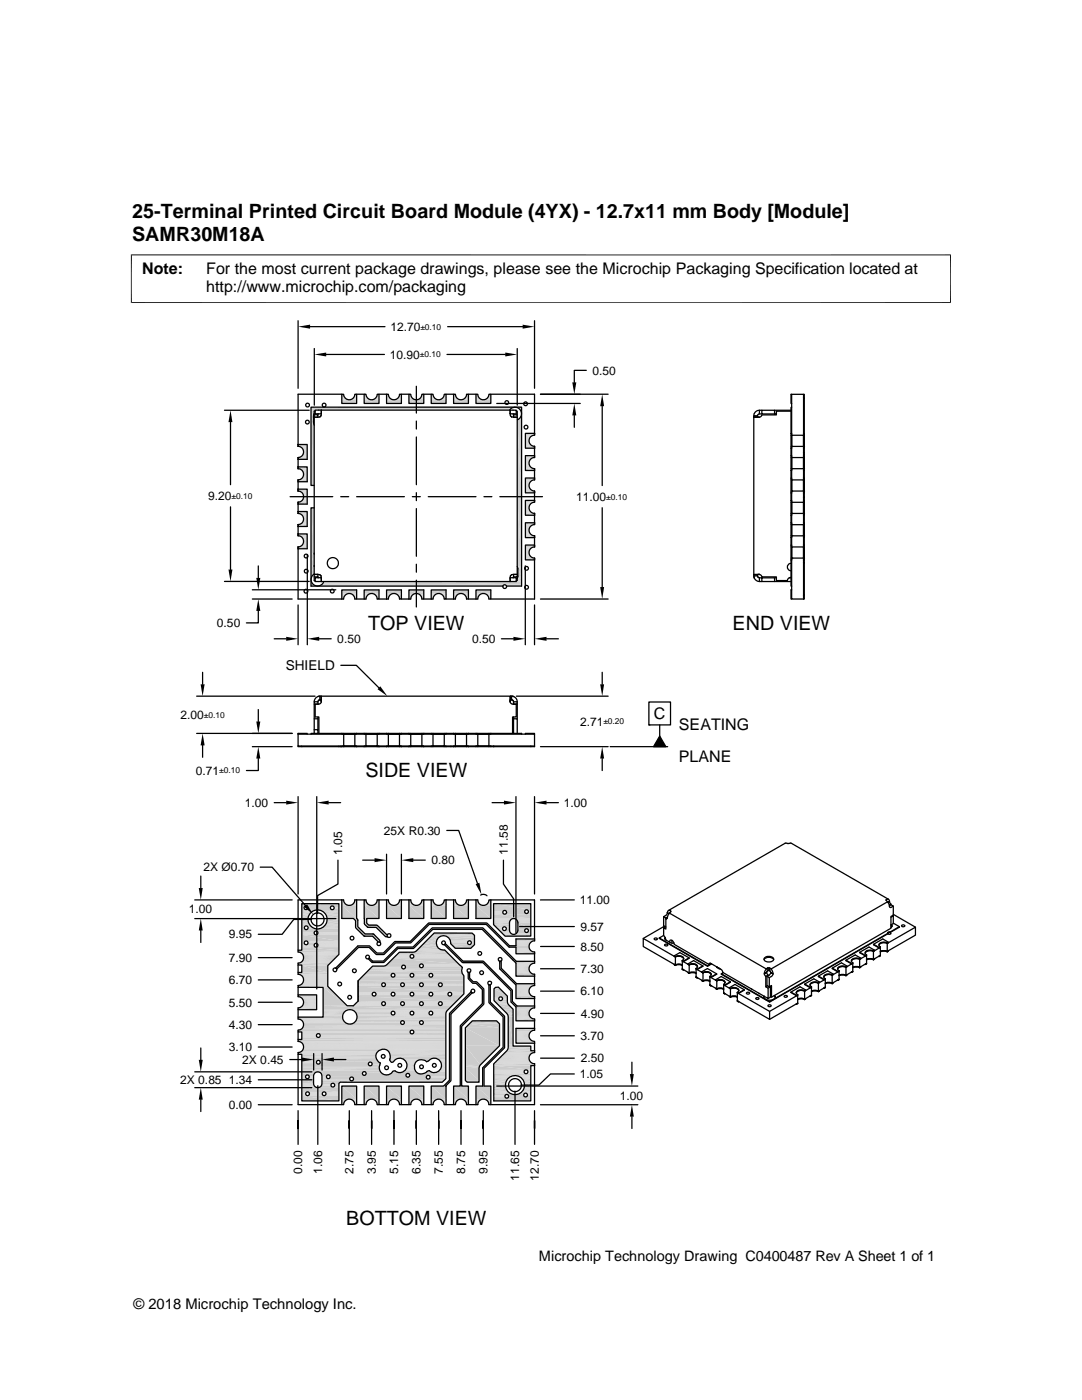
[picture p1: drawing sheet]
<svg xmlns="http://www.w3.org/2000/svg" width="216mm" height="279mm" viewBox="0 0 216 279" stroke-linecap="round" stroke-linejoin="round" font-family="sans-serif">
<defs><g id="words">
<g font-size="3.9">
<text x="26.4" y="43.5">25-Terminal Printed Circuit Board Module (4YX) - 12.7x11 mm Body [Module]</text>
<text x="26.4" y="48">SAMR30M18A</text>
<text x="73.4" y="125.7">TOP VIEW</text>
<text x="146.2" y="125.7">END VIEW</text>
<text x="72.9" y="155.1">SIDE VIEW</text>
<text x="69.1" y="244.5">BOTTOM VIEW</text>
</g>
<g font-size="3.2">
<text x="28.4" y="54.6">Note:</text>
<text x="41.1" y="58.3">http://www.microchip.com/packaging</text>
<text x="41.1" y="54.6">For the most current package drawings, please see the Microchip Packaging Specification located at</text>
<text x="130.5" y="143.5">C</text>
<text x="135.5" y="145.6">SEATING</text>
<text x="135.5" y="152">PLANE</text>
</g>
<g font-size="2.9">
<text x="107.5" y="251.7">Microchip Technology Drawing C0400487 Rev A Sheet 1 of 1</text>
<text x="26.6" y="261.3">© 2018 Microchip Technology Inc.</text>
</g>
<text font-size="2.7" x="57" y="133.7">SHIELD</text>
<g font-size="2.4">
<text x="77.8" y="71.6">10.90</text>
<text x="77.9" y="66">12.70</text>
<text x="118.2" y="74.8">0.50</text>
<text x="41.6" y="99.8">9.20</text>
<text x="115" y="99.9">11.00</text>
<text x="43.3" y="125.2">0.50</text>
<text x="67.3" y="128.3">0.50</text>
<text x="94.2" y="128.3">0.50</text>
<text x="36" y="143.5">2.00</text>
<text x="115.7" y="144.8">2.71</text>
<text x="39.1" y="154.6">0.71</text>
<text x="48.8" y="161">1.00</text>
<text x="112.5" y="161">1.00</text>
<text x="76.6" y="166.6">25X R0.30</text>
<text x="40.6" y="173.9">2X Ø0.70</text>
<text x="68.3" y="170.6" transform="rotate(-90 68.3 170.6)">1.05</text>
<text x="86.1" y="172.5">0.80</text>
<text x="101.3" y="170.6" transform="rotate(-90 101.3 170.6)">11.58</text>
<text x="37.7" y="182.3">1.00</text>
<text x="115.7" y="180.4">11.00</text>
<text x="115.8" y="185.7">9.57</text>
<text x="45.6" y="187.3">9.95</text>
<text x="45.7" y="192">7.90</text>
<text x="115.8" y="189.7">8.50</text>
<text x="45.7" y="196.4">6.70</text>
<text x="115.8" y="194.2">7.30</text>
<text x="45.7" y="200.9">5.50</text>
<text x="115.8" y="198.6">6.10</text>
<text x="115.9" y="203.1">4.90</text>
<text x="45.7" y="209.8">3.10</text>
<text x="45.7" y="205.3">4.30</text>
<text x="115.8" y="207.6">3.70</text>
<text x="48.3" y="212.3">2X 0.45</text>
<text x="115.7" y="215.2">1.05</text>
<text x="115.9" y="212">2.50</text>
<text x="35.9" y="216.3">2X 0.85</text>
<text x="45.7" y="221.3">0.00</text>
<text x="45.7" y="216.3">1.34</text>
<text x="123.7" y="219.4">1.00</text>
<text x="60.3" y="234.3" transform="rotate(-90 60.3 234.3)">0.00</text>
<text x="64.3" y="234.3" transform="rotate(-90 64.3 234.3)">1.06</text>
<text x="70.5" y="234.3" transform="rotate(-90 70.5 234.3)">2.75</text>
<text x="75" y="234.3" transform="rotate(-90 75 234.3)">3.95</text>
<text x="79.5" y="234.3" transform="rotate(-90 79.5 234.3)">5.15</text>
<text x="83.9" y="234.3" transform="rotate(-90 83.9 234.3)">6.35</text>
<text x="88.4" y="234.3" transform="rotate(-90 88.4 234.3)">7.55</text>
<text x="92.8" y="234.3" transform="rotate(-90 92.8 234.3)">8.75</text>
<text x="97.3" y="234.3" transform="rotate(-90 97.3 234.3)">9.95</text>
<text x="103.6" y="235.6" transform="rotate(-90 103.6 235.6)">11.65</text>
<text x="107.5" y="235.6" transform="rotate(-90 107.5 235.6)">12.70</text>
</g>
<g font-size="1.7">
<text x="83.9" y="65.8">±0.10</text>
<text x="83.8" y="71.3">±0.10</text>
<text x="46.2" y="99.5">±0.10</text>
<text x="121" y="99.7">±0.10</text>
<text x="40.7" y="143.2">±0.10</text>
<text x="120.4" y="144.6">±0.20</text>
<text x="43.7" y="154.3">±0.10</text>
</g>
</g></defs>
<g fill="#ccc">
<path d="M84.2 78.7l.4 .2h-.4z"/>
<path d="M84.2 78.7h.4v.2z"/>
<path d="M97.6 78.7l.3 .2h-.4z"/>
<path d="M97.6 78.7h.3v.2z"/>
<path d="M95 78.7l.4 .2h-.4z"/>
<path d="M95 78.7h.3l.1 .2z"/>
<path d="M93.1 78.7l.4 .2h-.4z"/>
<path d="M93.1 78.7h.4v.2z"/>
<path d="M90.5 78.7l.4 .2h-.4z"/>
<path d="M90.5 78.7h.4v.2z"/>
<path d="M88.6 78.7l.4 .2h-.4z"/>
<path d="M88.6 78.7h.4v.2z"/>
<path d="M86 78.7l.4 .2h-.4z"/>
<path d="M86 78.7h.4v.2z"/>
<path d="M79.7 78.7l.4 .2h-.4z"/>
<path d="M79.7 78.7h.4v.2z"/>
<path d="M77.1 78.7l.4 .2h-.4z"/>
<path d="M77.1 78.7h.4v.2z"/>
<path d="M75.3 78.7l.3 .2h-.4z"/>
<path d="M75.3 78.7h.3v.2z"/>
<path d="M72.7 78.7l.3 .2h-.3z"/>
<path d="M72.7 78.7h.3v.2z"/>
<path d="M70.8 78.7l.4 .2h-.4z"/>
<path d="M70.8 78.7h.4v.2z"/>
<path d="M68.2 78.7l.4 .2h-.4z"/>
<path d="M68.2 78.7h.4v.2z"/>
<path d="M81.6 78.7l.4 .2h-.4z"/>
<path d="M81.6 78.7h.4v.2z"/>
<path d="M84.2 78.9l.4 .2h-.5z"/>
<path d="M84.2 78.9h.4v.2z"/>
<path d="M97.5 78.9l.4 .2h-.4z"/>
<path d="M97.5 78.9h.4v.2z"/>
<path d="M95 78.9l.4 .2h-.4z"/>
<path d="M95 78.9h.4v.2z"/>
<path d="M93.1 78.9l.4 .2h-.5z"/>
<path d="M93.1 78.9h.4v.2z"/>
<path d="M90.5 78.9l.5 .2h-.5z"/>
<path d="M90.5 78.9h.4l.1 .2z"/>
<path d="M88.6 78.9l.4 .2h-.4z"/>
<path d="M88.6 78.9h.4v.2z"/>
<path d="M86 78.9l.5 .2h-.5z"/>
<path d="M86 78.9h.4l.1 .2z"/>
<path d="M79.7 78.9l.4 .2h-.4z"/>
<path d="M79.7 78.9h.4v.2z"/>
<path d="M77.1 78.9l.5 .2h-.5z"/>
<path d="M77.1 78.9h.4l.1 .2z"/>
<path d="M75.2 78.9l.4 .2h-.4z"/>
<path d="M75.2 78.9h.4v.2z"/>
<path d="M72.7 78.9l.4 .2h-.4z"/>
<path d="M72.7 78.9h.3l.1 .2z"/>
<path d="M70.8 78.9l.4 .2h-.5z"/>
<path d="M70.8 78.9h.4v.2z"/>
<path d="M68.2 78.9l.4 .2h-.4z"/>
<path d="M68.2 78.9h.4v.2z"/>
<path d="M81.6 78.9l.4 .2h-.4z"/>
<path d="M81.6 78.9h.4v.2z"/>
<path d="M84.1 79.1l.5 .1h-.6z"/>
<path d="M84.1 79.1h.5v.1z"/>
<path d="M97.5 79.1l.4 .1h-.5z"/>
<path d="M97.5 79.1h.4v.1z"/>
<path d="M95 79.1l.5 .1h-.5z"/>
<path d="M95 79.1h.4l.1 .1z"/>
<path d="M93 79.1l.5 .1h-.6z"/>
<path d="M93 79.1h.5v.1z"/>
<path d="M90.5 79.1l.5 .1h-.5z"/>
<path d="M90.5 79.1h.5v.1z"/>
<path d="M88.6 79.1l.4 .1h-.5z"/>
<path d="M88.6 79.1h.4v.1z"/>
<path d="M86 79.1l.6 .1h-.6z"/>
<path d="M86 79.1h.5l.1 .1z"/>
<path d="M79.7 79.1l.4 .1h-.6z"/>
<path d="M79.7 79.1h.4v.1z"/>
<path d="M77.1 79.1l.6 .1h-.6z"/>
<path d="M77.1 79.1h.5l.1 .1z"/>
<path d="M75.2 79.1l.4 .1h-.5z"/>
<path d="M75.2 79.1h.4v.1z"/>
<path d="M72.7 79.1l.5 .1h-.5z"/>
<path d="M72.7 79.1h.4l.1 .1z"/>
<path d="M70.7 79.1l.5 .1h-.6z"/>
<path d="M70.7 79.1h.5v.1z"/>
<path d="M68.2 79.1l.5 .1h-.5z"/>
<path d="M68.2 79.1h.4l.1 .1z"/>
<path d="M81.6 79.1l.5 .2h-.5z"/>
<path d="M81.6 79.1h.4l.1 .2z"/>
<path d="M84 79.2l.6 .2h-.7z"/>
<path d="M84 79.2h.6v.2z"/>
<path d="M97.4 79.2l.5 .2h-.6z"/>
<path d="M97.4 79.2h.5v.2z"/>
<path d="M95 79.2l.6 .2h-.6z"/>
<path d="M95 79.2h.5l.1 .2z"/>
<path d="M92.9 79.2l.6 .2h-.7z"/>
<path d="M92.9 79.2h.6v.2z"/>
<path d="M90.5 79.2l.7 .2h-.7z"/>
<path d="M90.5 79.2h.5l.2 .2z"/>
<path d="M88.5 79.2l.5 .2h-.7z"/>
<path d="M88.5 79.2h.5v.2z"/>
<path d="M86 79.2l.7 .2h-.7z"/>
<path d="M86 79.2h.6l.1 .2z"/>
<path d="M79.5 79.2l.6 .2h-.7z"/>
<path d="M79.5 79.2h.6v.2z"/>
<path d="M77.1 79.2l.7 .2h-.7z"/>
<path d="M77.1 79.2h.6l.1 .2z"/>
<path d="M75.1 79.2l.5 .2h-.6z"/>
<path d="M75.1 79.2h.5v.2z"/>
<path d="M72.7 79.2l.6 .2h-.6z"/>
<path d="M72.7 79.2h.5l.1 .2z"/>
<path d="M70.6 79.2l.6 .2h-.7z"/>
<path d="M70.6 79.2h.6v.2z"/>
<path d="M68.2 79.2l.7 .2h-.7z"/>
<path d="M68.2 79.2h.5l.2 .2z"/>
<path d="M81.6 79.3l.7 .2h-.7z"/>
<path d="M81.6 79.3h.5l.2 .2z"/>
<path d="M83.8 79.5l.1-.1 .7 .1z"/>
<path d="M83.9 79.4h.7v.1z"/>
<path d="M97.1 79.6l.2-.2 .6 .2z"/>
<path d="M97.3 79.4h.6v.2z"/>
<path d="M95 79.4l.8 .2h-.8z"/>
<path d="M95 79.4h.6l.2 .2z"/>
<path d="M92.6 79.6l.2-.2 .7 .2z"/>
<path d="M92.8 79.4h.7v.2z"/>
<path d="M90.5 79.4l.8 .2h-.8z"/>
<path d="M90.5 79.4h.7l.1 .2z"/>
<path d="M88.3 79.4l.7 .2h-.8z"/>
<path d="M88.3 79.4h.7v.2z"/>
<path d="M86 79.4l.8 .2h-.8z"/>
<path d="M86 79.4h.7l.1 .2z"/>
<path d="M79.3 79.6l.1-.2 .7 .2z"/>
<path d="M79.4 79.4h.7v.2z"/>
<path d="M77.1 79.4l.8 .2h-.8z"/>
<path d="M77.1 79.4h.7l.1 .2z"/>
<path d="M75 79.4l.6 .2h-.8z"/>
<path d="M75 79.4h.6v.2z"/>
<path d="M72.7 79.4l.8 .2h-.8z"/>
<path d="M72.7 79.4h.6l.2 .2z"/>
<path d="M70.5 79.4l.7 .2h-.8z"/>
<path d="M70.5 79.4h.7v.2z"/>
<path d="M68.2 79.4l.8 .2h-.8z"/>
<path d="M68.2 79.4h.7l.1 .2z"/>
<path d="M81.6 79.5l.8 .1h-.8z"/>
<path d="M81.6 79.5h.7l.1 .1z"/>
<path d="M83.6 79.6l.2-.1 .8 .1z"/>
<path d="M83.8 79.5h.8v.1z"/>
<path d="M96.9 79.7l.2-.1 .8 .1z"/>
<path d="M97.1 79.6h.8v.1z"/>
<path d="M95 79.6l.9 .1h-.9z"/>
<path d="M95 79.6l.9 .1z"/>
<path d="M92.5 79.7l.1-.1 .9 .1z"/>
<path d="M92.6 79.6h.9v.1z"/>
<path d="M90.5 79.6l1 .1h-1z"/>
<path d="M90.5 79.6l1 .1z"/>
<path d="M88 79.7l.2-.1 .8 .1z"/>
<path d="M88.2 79.6h.8v.1z"/>
<path d="M86 79.6l1 .1h-1z"/>
<path d="M86 79.6l1 .1z"/>
<path d="M79.1 79.7l.2-.1 .8 .1z"/>
<path d="M79.3 79.6h.8v.1z"/>
<path d="M77.1 79.6l1 .1h-1z"/>
<path d="M77.1 79.6l1 .1z"/>
<path d="M74.7 79.7l.1-.1 .8 .1z"/>
<path d="M74.8 79.6h.8v.1z"/>
<path d="M72.7 79.6l1 .1h-1z"/>
<path d="M72.7 79.6l1 .1z"/>
<path d="M70.2 79.7l.2-.1 .8 .1z"/>
<path d="M70.4 79.6h.8v.1z"/>
<path d="M68.2 79.6l1 .1h-1z"/>
<path d="M68.2 79.6l1 .1z"/>
<path d="M81.6 79.6l1 .1h-1z"/>
<path d="M81.6 79.6l1 .1z"/>
<path d="M83.5 79.7h1.1z"/>
<path d="M83.6 79.6l1 .1z"/>
<path d="M96.8 79.7h1.1z"/>
<path d="M96.9 79.7h1z"/>
<path d="M95 79.7h1.1z"/>
<path d="M92.3 79.7h1.2z"/>
<path d="M92.5 79.7h1z"/>
<path d="M90.5 79.7h1.2z"/>
<path d="M87.8 79.7h1.2z"/>
<path d="M88 79.7h1z"/>
<path d="M86 79.7h1.2z"/>
<path d="M78.9 79.7h1.2z"/>
<path d="M79.1 79.7h1z"/>
<path d="M77.1 79.7h1.2z"/>
<path d="M74.5 79.7h1.1z"/>
<path d="M74.7 79.7h.9z"/>
<path d="M72.7 79.7h1.2z"/>
<path d="M70 79.7h1.2z"/>
<path d="M70.2 79.7h1z"/>
<path d="M68.2 79.7h1.2z"/>
<path d="M81.6 79.7l1.2 .1z"/>
<path d="M83.3 79.8h1.3z"/>
<path d="M83.5 79.7l1.1 .1z"/>
<path d="M96.5 79.8h1.4z"/>
<path d="M96.8 79.7l1.1 .1z"/>
<path d="M95 79.7l1.4 .1z"/>
<path d="M92.1 79.8h1.4z"/>
<path d="M92.3 79.7l1.2 .1z"/>
<path d="M90.5 79.7l1.4 .1z"/>
<path d="M87.6 79.8h1.4z"/>
<path d="M87.8 79.7l1.2 .1z"/>
<path d="M86 79.7l1.4 .1z"/>
<path d="M83.1 79.8h1.5z"/>
<path d="M81.6 79.8h1.4z"/>
<path d="M78.7 79.8h1.4z"/>
<path d="M78.9 79.7l1.2 .1z"/>
<path d="M77.1 79.7l1.4 .1z"/>
<path d="M74.3 79.8h1.3z"/>
<path d="M74.5 79.7l1.1 .1z"/>
<path d="M72.7 79.7l1.3 .1z"/>
<path d="M69.8 79.8h1.4z"/>
<path d="M70 79.7l1.2 .1z"/>
<path d="M68.2 79.7l1.4 .1z"/>
<path d="M81.6 79.8h1.5z"/>
<path d="M95 79.8l2.9 .7h-2.9z"/>
<path d="M95 79.8h2.9v.7z"/>
<path d="M90.5 79.8l3 .7h-3z"/>
<path d="M90.5 79.8h3v.7z"/>
<path d="M86 79.8l3 .7h-3z"/>
<path d="M86 79.8h3v.7z"/>
<path d="M83.1 79.8l1.5 .7h-1.5z"/>
<path d="M83.1 79.8h1.5v.7z"/>
<path d="M81.6 79.8l1.5 .7h-1.5z"/>
<path d="M81.6 79.8h1.5v.7z"/>
<path d="M77.1 79.8l3 .7h-3z"/>
<path d="M77.1 79.8h3v.7z"/>
<path d="M72.7 79.8l2.9 .7h-2.9z"/>
<path d="M72.7 79.8h2.9v.7z"/>
<path d="M68.2 79.8l3 .7h-3z"/>
<path d="M68.2 79.8h3v.7z"/>
<path d="M104.8 86.5l1.9 .3h-1.9z"/>
<path d="M104.8 86.5h1.9v.3z"/>
<path d="M104.8 86.8l1.6 .1z"/>
<path d="M104.8 86.8h1.9z"/>
<path d="M104.8 86.9h1.4z"/>
<path d="M104.8 86.9h1.6z"/>
<path d="M104.8 86.9l1.2 .1h-1.2z"/>
<path d="M104.8 86.9h1.4l-.2 .1z"/>
<path d="M104.8 87l1.1 .2h-1.1z"/>
<path d="M104.8 87h1.2l-.1 .2z"/>
<path d="M104.8 87.2l.9 .1h-.9z"/>
<path d="M104.8 87.2h1.1l-.2 .1z"/>
<path d="M104.8 87.3l.8 .2h-.8z"/>
<path d="M104.8 87.3h.9l-.1 .2z"/>
<path d="M104.8 87.5l.8 .2h-.8z"/>
<path d="M104.8 87.5h.8v.2z"/>
<path d="M104.8 87.7l.8 .3h-.8z"/>
<path d="M104.8 87.7h.8v.3z"/>
<path d="M104.8 88l.8 .2h-.8z"/>
<path d="M104.8 88h.8v.2z"/>
<path d="M104.8 88.2l.8 .2h-.8z"/>
<path d="M104.8 88.2h.8v.2z"/>
<path d="M104.8 88.4l.9 .2h-.9z"/>
<path d="M104.8 88.4h.8l.1 .2z"/>
<path d="M104.8 88.6l1.1 .2h-1.1z"/>
<path d="M104.8 88.6h.9l.2 .2z"/>
<path d="M104.8 88.8l1.2 .1h-1.2z"/>
<path d="M104.8 88.8h1.1l.1 .1z"/>
<path d="M104.8 88.9l1.4 .1h-1.4z"/>
<path d="M104.8 88.9l1.4 .1z"/>
<path d="M104.8 89h1.6z"/>
<path d="M104.8 89l1.9 .1z"/>
<path d="M104.8 89.1l1.9 .4h-1.9z"/>
<path d="M104.8 89.1h1.9v.4z"/>
<path d="M104.8 90.9l1.9 .4h-1.9z"/>
<path d="M104.8 90.9h1.9v.4z"/>
<path d="M104.8 91.3h1.6z"/>
<path d="M104.8 91.3h1.9z"/>
<path d="M104.8 91.3l1.4 .1z"/>
<path d="M104.8 91.4l1.2 .1z"/>
<path d="M104.8 91.4h1.4z"/>
<path d="M104.8 91.5l1.1 .1h-1.1z"/>
<path d="M104.8 91.5h1.2l-.1 .1z"/>
<path d="M104.8 91.6l.9 .2h-.9z"/>
<path d="M104.8 91.6h1.1l-.2 .2z"/>
<path d="M104.8 91.8l.8 .2h-.8z"/>
<path d="M104.8 91.8h.9l-.1 .2z"/>
<path d="M104.8 92l.8 .2h-.8z"/>
<path d="M104.8 92h.8v.2z"/>
<path d="M104.8 92.2l.8 .2h-.8z"/>
<path d="M104.8 92.2h.8v.2z"/>
<path d="M104.8 92.4l.8 .2h-.8z"/>
<path d="M104.8 92.4h.8v.2z"/>
<path d="M104.8 92.6l.8 .2h-.8z"/>
<path d="M104.8 92.6h.8v.2z"/>
<path d="M104.8 92.8l.9 .2h-.9z"/>
<path d="M104.8 92.8h.8l.1 .2z"/>
<path d="M104.8 93l1.1 .2h-1.1z"/>
<path d="M104.8 93h.9l.2 .2z"/>
<path d="M104.8 93.2l1.2 .1h-1.2z"/>
<path d="M104.8 93.2h1.1l.1 .1z"/>
<path d="M104.8 93.3l1.4 .2h-1.4z"/>
<path d="M104.8 93.3l1.4 .2z"/>
<path d="M104.8 93.5h1.6z"/>
<path d="M104.8 93.5h1.9z"/>
<path d="M104.8 93.5l1.9 .4h-1.9z"/>
<path d="M104.8 93.5h1.9v.4z"/>
<path d="M104.8 95.4l1.9 .4h-1.9z"/>
<path d="M104.8 95.4h1.9v.4z"/>
<path d="M104.8 95.8h1.6z"/>
<path d="M104.8 95.8h1.9z"/>
<path d="M104.8 95.8l1.4 .1z"/>
<path d="M104.8 95.9h1.2z"/>
<path d="M104.8 95.9h1.4z"/>
<path d="M104.8 95.9l1.1 .2h-1.1z"/>
<path d="M104.8 95.9h1.2l-.1 .2z"/>
<path d="M104.8 96.1l.9 .2h-.9z"/>
<path d="M104.8 96.1h1.1l-.2 .2z"/>
<path d="M104.8 96.3l.8 .2h-.8z"/>
<path d="M104.8 96.3h.9l-.1 .2z"/>
<path d="M104.8 96.5l.8 .2h-.8z"/>
<path d="M104.8 96.5h.8v.2z"/>
<path d="M104.8 96.7l.8 .2h-.8z"/>
<path d="M104.8 96.7h.8v.2z"/>
<path d="M104.8 96.9l.8 .2h-.8z"/>
<path d="M104.8 96.9h.8v.2z"/>
<path d="M104.8 97.1l.8 .2h-.8z"/>
<path d="M104.8 97.1h.8v.2z"/>
<path d="M104.8 97.3l.9 .2h-.9z"/>
<path d="M104.8 97.3h.8l.1 .2z"/>
<path d="M104.8 97.5l1.1 .2h-1.1z"/>
<path d="M104.8 97.5h.9l.2 .2z"/>
<path d="M104.8 97.7l1.2 .1h-1.2z"/>
<path d="M104.8 97.7h1.1l.1 .1z"/>
<path d="M104.8 97.8l1.4 .1h-1.4z"/>
<path d="M104.8 97.8l1.4 .1z"/>
<path d="M104.8 97.9l1.6 .1z"/>
<path d="M104.8 98h1.9z"/>
<path d="M104.8 98l1.9 .4h-1.9z"/>
<path d="M104.8 98h1.9v.4z"/>
<path d="M104.8 99.9l1.9 .3h-1.9z"/>
<path d="M104.8 99.9h1.9v.3z"/>
<path d="M104.8 100.2h1.6z"/>
<path d="M104.8 100.2h1.9z"/>
<path d="M104.8 100.2l1.4 .1z"/>
<path d="M104.8 100.3l1.2 .1h-1.2z"/>
<path d="M104.8 100.3h1.4l-.2 .1z"/>
<path d="M104.8 100.4l1.1 .2h-1.1z"/>
<path d="M104.8 100.4h1.2l-.1 .2z"/>
<path d="M104.8 100.6l.9 .1h-.9z"/>
<path d="M104.8 100.6h1.1l-.2 .1z"/>
<path d="M104.8 100.7l.8 .2h-.8z"/>
<path d="M104.8 100.7h.9l-.1 .2z"/>
<path d="M104.8 100.9l.8 .2h-.8z"/>
<path d="M104.8 100.9h.8v.2z"/>
<path d="M104.8 101.1l.8 .2h-.8z"/>
<path d="M104.8 101.1h.8v.2z"/>
<path d="M104.8 101.3l.8 .3h-.8z"/>
<path d="M104.8 101.3h.8v.3z"/>
<path d="M104.8 101.6l.8 .2h-.8z"/>
<path d="M104.8 101.6h.8v.2z"/>
<path d="M104.8 101.8l.9 .2h-.9z"/>
<path d="M104.8 101.8h.8l.1 .2z"/>
<path d="M104.8 102l1.1 .1h-1.1z"/>
<path d="M104.8 102h.9l.2 .1z"/>
<path d="M104.8 102.1l1.2 .2h-1.2z"/>
<path d="M104.8 102.1h1.1l.1 .2z"/>
<path d="M104.8 102.3l1.4 .1z"/>
<path d="M104.8 102.4h1.6z"/>
<path d="M104.8 102.4h1.9z"/>
<path d="M104.8 102.4l1.9 .4h-1.9z"/>
<path d="M104.8 102.4h1.9v.4z"/>
<path d="M104.8 104.3l1.9 .4h-1.9z"/>
<path d="M104.8 104.3h1.9v.4z"/>
<path d="M104.8 104.7h1.6z"/>
<path d="M104.8 104.7h1.9z"/>
<path d="M104.8 104.7l1.4 .1z"/>
<path d="M104.8 104.8l1.2 .1h-1.2z"/>
<path d="M104.8 104.8h1.4l-.2 .1z"/>
<path d="M104.8 104.9l1.1 .1h-1.1z"/>
<path d="M104.8 104.9h1.2l-.1 .1z"/>
<path d="M104.8 105l.9 .2h-.9z"/>
<path d="M104.8 105h1.1l-.2 .2z"/>
<path d="M104.8 105.2l.8 .2h-.8z"/>
<path d="M104.8 105.2h.9l-.1 .2z"/>
<path d="M104.8 105.4l.8 .2h-.8z"/>
<path d="M104.8 105.4h.8v.2z"/>
<path d="M104.8 105.6l.8 .2h-.8z"/>
<path d="M104.8 105.6h.8v.2z"/>
<path d="M104.8 105.8l.8 .2h-.8z"/>
<path d="M104.8 105.8h.8v.2z"/>
<path d="M104.8 106l.8 .2h-.8z"/>
<path d="M104.8 106h.8v.2z"/>
<path d="M104.8 106.2l.9 .2h-.9z"/>
<path d="M104.8 106.2h.8l.1 .2z"/>
<path d="M104.8 106.4l1.1 .2h-1.1z"/>
<path d="M104.8 106.4h.9l.2 .2z"/>
<path d="M104.8 106.6l1.2 .1h-1.2z"/>
<path d="M104.8 106.6h1.1l.1 .1z"/>
<path d="M104.8 106.7l1.4 .1z"/>
<path d="M104.8 106.8l1.6 .1z"/>
<path d="M104.8 106.9h1.9z"/>
<path d="M104.8 106.9l1.9 .4h-1.9z"/>
<path d="M104.8 106.9h1.9v.4z"/>
<path d="M104.8 108.8l1.9 .4h-1.9z"/>
<path d="M104.8 108.8h1.9v.4z"/>
<path d="M104.8 109.2h1.6z"/>
<path d="M104.8 109.2h1.9z"/>
<path d="M104.8 109.2h1.4z"/>
<path d="M104.8 109.2l1.2 .1h-1.2z"/>
<path d="M104.8 109.2h1.4l-.2 .1z"/>
<path d="M104.8 109.3l1.1 .2h-1.1z"/>
<path d="M104.8 109.3h1.2l-.1 .2z"/>
<path d="M104.8 109.5l.9 .1h-.9z"/>
<path d="M104.8 109.5h1.1l-.2 .1z"/>
<path d="M104.8 109.6l.8 .2h-.8z"/>
<path d="M104.8 109.6h.9l-.1 .2z"/>
<path d="M104.8 109.8l.8 .2h-.8z"/>
<path d="M104.8 109.8h.8v.2z"/>
<path d="M104.8 110l.8 .3h-.8z"/>
<path d="M104.8 110h.8v.3z"/>
<path d="M104.8 110.3l.8 .2h-.8z"/>
<path d="M104.8 110.3h.8v.2z"/>
<path d="M104.8 110.5l.8 .2h-.8z"/>
<path d="M104.8 110.5h.8v.2z"/>
<path d="M104.8 110.7l.9 .2h-.9z"/>
<path d="M104.8 110.7h.8l.1 .2z"/>
<path d="M104.8 110.9l1.1 .2h-1.1z"/>
<path d="M104.8 110.9h.9l.2 .2z"/>
<path d="M104.8 111.1l1.2 .1h-1.2z"/>
<path d="M104.8 111.1h1.1l.1 .1z"/>
<path d="M104.8 111.2l1.4 .1h-1.4z"/>
<path d="M104.8 111.2l1.4 .1z"/>
<path d="M104.8 111.3l1.6 .1z"/>
<path d="M104.8 111.4h1.9z"/>
<path d="M104.8 111.4l1.9 .3h-1.9z"/>
<path d="M104.8 111.4h1.9v.3z"/>
<path d="M59.5 88.7l1.8 .4h-1.8z"/>
<path d="M59.5 88.7h1.8v.4z"/>
<path d="M59.5 89.1h1.8z"/>
<path d="M59.7 89.1l1.6 .1z"/>
<path d="M59.9 89.2h1.4z"/>
<path d="M60 89.2l1.3 .2h-1.1z"/>
<path d="M60 89.2h1.3v.2z"/>
<path d="M60.2 89.4l1.1 .1h-.9z"/>
<path d="M60.2 89.4h1.1v.1z"/>
<path d="M60.4 89.5l.9 .2h-.8z"/>
<path d="M60.4 89.5h.9v.2z"/>
<path d="M60.5 89.7l.8 .2h-.8z"/>
<path d="M60.5 89.7h.8v.2z"/>
<path d="M60.5 89.9l.8 .2h-.7z"/>
<path d="M60.5 89.9h.8v.2z"/>
<path d="M60.6 90.1l.7 .2h-.7z"/>
<path d="M60.6 90.1h.7v.2z"/>
<path d="M60.6 90.3l.7 .2h-.8z"/>
<path d="M60.6 90.3h.7v.2z"/>
<path d="M60.5 90.5l.8 .2h-.8z"/>
<path d="M60.5 90.5h.8v.2z"/>
<path d="M60.5 90.7l.8 .2h-.9z"/>
<path d="M60.5 90.7h.8v.2z"/>
<path d="M60.4 90.9l.9 .1h-1.1z"/>
<path d="M60.4 90.9h.9v.1z"/>
<path d="M60 91.1l.2-.1 1.1 .1z"/>
<path d="M60.2 91h1.1v.1z"/>
<path d="M59.9 91.2h1.4z"/>
<path d="M60 91.1l1.3 .1z"/>
<path d="M59.7 91.3h1.6z"/>
<path d="M59.9 91.2l1.4 .1z"/>
<path d="M59.5 91.3h1.8z"/>
<path d="M59.5 91.3l1.8 .4h-1.8z"/>
<path d="M59.5 91.3h1.8v.4z"/>
<path d="M59.5 93.2l1.8 .3h-1.8z"/>
<path d="M59.5 93.2h1.8v.3z"/>
<path d="M59.5 93.5l1.8 .1z"/>
<path d="M59.7 93.6h1.6z"/>
<path d="M59.9 93.6l1.4 .1z"/>
<path d="M60 93.7l1.3 .1h-1.1z"/>
<path d="M60 93.7h1.3v.1z"/>
<path d="M60.2 93.8l1.1 .2h-.9z"/>
<path d="M60.2 93.8h1.1v.2z"/>
<path d="M60.4 94l.9 .1h-.8z"/>
<path d="M60.4 94h.9v.1z"/>
<path d="M60.5 94.1l.8 .3h-.8z"/>
<path d="M60.5 94.1h.8v.3z"/>
<path d="M60.5 94.4l.8 .2h-.7z"/>
<path d="M60.5 94.4h.8v.2z"/>
<path d="M60.6 94.6l.7 .2h-.7z"/>
<path d="M60.6 94.6h.7v.2z"/>
<path d="M60.6 94.8l.7 .2h-.8z"/>
<path d="M60.6 94.8h.7v.2z"/>
<path d="M60.5 95l.8 .1h-.8z"/>
<path d="M60.5 95h.8v.1z"/>
<path d="M60.5 95.1l.8 .2h-.9z"/>
<path d="M60.5 95.1h.8v.2z"/>
<path d="M60.4 95.3l.9 .2h-1.1z"/>
<path d="M60.4 95.3h.9v.2z"/>
<path d="M60 95.6l.2-.1 1.1 .1z"/>
<path d="M60.2 95.5h1.1v.1z"/>
<path d="M59.9 95.7h1.4z"/>
<path d="M60 95.6l1.3 .1z"/>
<path d="M59.7 95.8h1.6z"/>
<path d="M59.9 95.7l1.4 .1z"/>
<path d="M59.5 95.8h1.8z"/>
<path d="M59.5 95.8l1.8 .3h-1.8z"/>
<path d="M59.5 95.8h1.8v.3z"/>
<path d="M59.5 97.6l1.8 .4h-1.8z"/>
<path d="M59.5 97.6h1.8v.4z"/>
<path d="M59.5 98h1.8z"/>
<path d="M59.7 98l1.6 .1z"/>
<path d="M59.9 98.1h1.4z"/>
<path d="M60 98.1l1.3 .2z"/>
<path d="M60 98.1h1.3v.2z"/>
<path d="M60.2 98.3l1.1 .1h-1z"/>
<path d="M60.2 98.3h1.1v.1z"/>
<path d="M60.3 98.4l1 .2h-.9z"/>
<path d="M60.3 98.4h1v.2z"/>
<path d="M60.4 98.6l.9 .1h-.8z"/>
<path d="M60.4 98.6h.9v.1z"/>
<path d="M60.5 98.7l.8 .2h-.7z"/>
<path d="M60.5 98.7h.8v.2z"/>
<path d="M60.6 98.9l.7 .2h-.7z"/>
<path d="M60.6 98.9h.7v.2z"/>
<path d="M60.6 99.1l.7 .2h-.7z"/>
<path d="M60.6 99.1h.7v.2z"/>
<path d="M60.6 99.3l.7 .2h-.8z"/>
<path d="M60.6 99.3h.7v.2z"/>
<path d="M60.5 99.5l.8 .2h-.9z"/>
<path d="M60.5 99.5h.8v.2z"/>
<path d="M60.4 99.7l.9 .2h-1z"/>
<path d="M60.4 99.7h.9v.2z"/>
<path d="M60.1 100l.2-.1 1 .1z"/>
<path d="M60.3 99.9h1v.1z"/>
<path d="M59.9 100.1l.2-.1 1.2 .1z"/>
<path d="M60.1 100h1.2v.1z"/>
<path d="M59.7 100.2h1.6z"/>
<path d="M59.9 100.1l1.4 .1z"/>
<path d="M59.5 100.2h1.8z"/>
<path d="M59.5 100.2l1.8 .4h-1.8z"/>
<path d="M59.5 100.2h1.8v.4z"/>
<path d="M59.5 102.1l1.8 .4h-1.8z"/>
<path d="M59.5 102.1h1.8v.4z"/>
<path d="M59.5 102.5h1.8z"/>
<path d="M59.7 102.5h1.6z"/>
<path d="M59.9 102.5l1.4 .1z"/>
<path d="M59.9 102.5h1.4v.1z"/>
<path d="M60 102.6l1.3 .2h-1.1z"/>
<path d="M60 102.6h1.3v.2z"/>
<path d="M60.2 102.8l1.1 .1h-.9z"/>
<path d="M60.2 102.8h1.1v.1z"/>
<path d="M60.4 102.9l.9 .2h-.8z"/>
<path d="M60.4 102.9h.9v.2z"/>
<path d="M60.5 103.1l.8 .2h-.8z"/>
<path d="M60.5 103.1h.8v.2z"/>
<path d="M60.5 103.3l.8 .2h-.7z"/>
<path d="M60.5 103.3h.8v.2z"/>
<path d="M60.6 103.5l.7 .2h-.7z"/>
<path d="M60.6 103.5h.7v.2z"/>
<path d="M60.6 103.7l.7 .2h-.8z"/>
<path d="M60.6 103.7h.7v.2z"/>
<path d="M60.5 103.9l.8 .2h-.8z"/>
<path d="M60.5 103.9h.8v.2z"/>
<path d="M60.5 104.1l.8 .1h-.9z"/>
<path d="M60.5 104.1h.8v.1z"/>
<path d="M60.4 104.2l.9 .2h-1.1z"/>
<path d="M60.4 104.2h.9v.2z"/>
<path d="M60 104.5l.2-.1 1.1 .1z"/>
<path d="M60.2 104.4h1.1v.1z"/>
<path d="M59.9 104.6l.1-.1 1.3 .1z"/>
<path d="M60 104.5h1.3v.1z"/>
<path d="M59.7 104.7h1.6z"/>
<path d="M59.9 104.6l1.4 .1z"/>
<path d="M59.5 104.7h1.8z"/>
<path d="M59.5 104.7l1.8 .4h-1.8z"/>
<path d="M59.5 104.7h1.8v.4z"/>
<path d="M59.5 106.6l1.8 .3h-1.8z"/>
<path d="M59.5 106.6h1.8v.3z"/>
<path d="M59.5 106.9h1.8z"/>
<path d="M59.7 106.9l1.6 .1z"/>
<path d="M59.9 107l1.4 .1z"/>
<path d="M60 107.1l1.3 .1h-1.1z"/>
<path d="M60 107.1h1.3v.1z"/>
<path d="M60.2 107.2l1.1 .2h-.9z"/>
<path d="M60.2 107.2h1.1v.2z"/>
<path d="M60.4 107.4l.9 .1h-.8z"/>
<path d="M60.4 107.4h.9v.1z"/>
<path d="M60.5 107.5l.8 .2h-.8z"/>
<path d="M60.5 107.5h.8v.2z"/>
<path d="M60.5 107.7l.8 .2h-.7z"/>
<path d="M60.5 107.7h.8v.2z"/>
<path d="M60.6 107.9l.7 .2h-.7z"/>
<path d="M60.6 107.9h.7v.2z"/>
<path d="M60.6 108.1l.7 .3h-.8z"/>
<path d="M60.6 108.1h.7v.3z"/>
<path d="M60.5 108.4l.8 .1h-.8z"/>
<path d="M60.5 108.4h.8v.1z"/>
<path d="M60.5 108.5l.8 .2h-.9z"/>
<path d="M60.5 108.5h.8v.2z"/>
<path d="M60.4 108.7l.9 .2h-1.1z"/>
<path d="M60.4 108.7h.9v.2z"/>
<path d="M60 109l.2-.1 1.1 .1z"/>
<path d="M60.2 108.9h1.1v.1z"/>
<path d="M59.9 109.1h1.4z"/>
<path d="M60 109l1.3 .1z"/>
<path d="M59.7 109.1h1.6z"/>
<path d="M59.5 109.2h1.8z"/>
<path d="M59.7 109.1l1.6 .1z"/>
<path d="M59.5 109.2l1.8 .3h-1.8z"/>
<path d="M59.5 109.2h1.8v.3z"/>
<path d="M83.1 117.7l1.5 .7h-1.5z"/>
<path d="M83.1 117.7h1.5v.7z"/>
<path d="M81.6 117.7l1.5 .7h-1.5z"/>
<path d="M81.6 117.7h1.5v.7z"/>
<path d="M95 117.7l2.9 .7h-2.9z"/>
<path d="M95 117.7h2.9v.7z"/>
<path d="M90.5 117.7l3 .7h-3z"/>
<path d="M90.5 117.7h3v.7z"/>
<path d="M86 117.7l3 .7h-3z"/>
<path d="M86 117.7h3v.7z"/>
<path d="M83.1 118.4h1.5z"/>
<path d="M81.6 118.4h1.4z"/>
<path d="M81.6 118.4h1.5z"/>
<path d="M77.1 117.7l3 .7h-3z"/>
<path d="M77.1 117.7h3v.7z"/>
<path d="M72.7 117.7l2.9 .7h-2.9z"/>
<path d="M72.7 117.7h2.9v.7z"/>
<path d="M68.2 117.7l3 .7h-3z"/>
<path d="M68.2 117.7h3v.7z"/>
<path d="M81.6 118.4l1.2 .1z"/>
<path d="M96.5 118.4l1.4 .1z"/>
<path d="M95 118.4l1.1 .1z"/>
<path d="M95 118.4h1.4z"/>
<path d="M92.1 118.4l1.4 .1z"/>
<path d="M90.5 118.4l1.2 .1z"/>
<path d="M90.5 118.4h1.4z"/>
<path d="M87.6 118.4l1.4 .1z"/>
<path d="M86 118.4l1.2 .1z"/>
<path d="M86 118.4h1.4z"/>
<path d="M78.7 118.4l1.4 .1z"/>
<path d="M77.1 118.4l1.2 .1z"/>
<path d="M77.1 118.4h1.4z"/>
<path d="M74.3 118.4l1.3 .1z"/>
<path d="M72.7 118.4l1.2 .1z"/>
<path d="M72.7 118.4h1.3z"/>
<path d="M69.8 118.4l1.4 .1z"/>
<path d="M68.2 118.4l1.2 .1z"/>
<path d="M68.2 118.4h1.4z"/>
<path d="M83.3 118.4l1.3 .1z"/>
<path d="M81.6 118.5h1z"/>
<path d="M81.6 118.5h1.2z"/>
<path d="M96.8 118.5l1.1 .1z"/>
<path d="M95 118.5l.9 .1z"/>
<path d="M95 118.5h1.1z"/>
<path d="M92.3 118.5l1.2 .1z"/>
<path d="M90.5 118.5l1 .1z"/>
<path d="M90.5 118.5h1.2z"/>
<path d="M87.8 118.5l1.2 .1z"/>
<path d="M86 118.5l1 .1z"/>
<path d="M86 118.5h1.2z"/>
<path d="M78.9 118.5l1.2 .1z"/>
<path d="M77.1 118.5l1 .1z"/>
<path d="M77.1 118.5h1.2z"/>
<path d="M74.5 118.5l1.1 .1z"/>
<path d="M72.7 118.5l1 .1z"/>
<path d="M72.7 118.5h1.2z"/>
<path d="M70 118.5l1.2 .1z"/>
<path d="M68.2 118.5l1 .1z"/>
<path d="M68.2 118.5h1.2z"/>
<path d="M83.5 118.5l1.1 .1z"/>
<path d="M81.6 118.5l.8 .1h-.8z"/>
<path d="M81.6 118.5h1l-.2 .1z"/>
<path d="M96.9 118.6l1 .1z"/>
<path d="M96.9 118.6h1v.1z"/>
<path d="M95 118.6l.8 .1h-.8z"/>
<path d="M95 118.6h.9l-.1 .1z"/>
<path d="M92.5 118.6l1 .1z"/>
<path d="M92.5 118.6h1v.1z"/>
<path d="M90.5 118.6l.8 .1h-.8z"/>
<path d="M90.5 118.6h1l-.2 .1z"/>
<path d="M88 118.6l1 .1z"/>
<path d="M88 118.6h1v.1z"/>
<path d="M86 118.6l.8 .1h-.8z"/>
<path d="M86 118.6h1l-.2 .1z"/>
<path d="M79.1 118.6l1 .1z"/>
<path d="M79.1 118.6h1v.1z"/>
<path d="M77.1 118.6l.8 .1h-.8z"/>
<path d="M77.1 118.6h1l-.2 .1z"/>
<path d="M74.7 118.6l.9 .1z"/>
<path d="M74.7 118.6h.9v.1z"/>
<path d="M72.7 118.6l.8 .1h-.8z"/>
<path d="M72.7 118.6h1l-.2 .1z"/>
<path d="M70.2 118.6l1 .1z"/>
<path d="M70.2 118.6h1v.1z"/>
<path d="M68.2 118.6l.8 .1h-.8z"/>
<path d="M68.2 118.6h1l-.2 .1z"/>
<path d="M83.6 118.6l1 .1z"/>
<path d="M83.6 118.6h1v.1z"/>
<path d="M81.6 118.6l.7 .2h-.7z"/>
<path d="M81.6 118.6h.8l-.1 .2z"/>
<path d="M97.1 118.7l.8 .1h-.6z"/>
<path d="M97.1 118.7h.8v.1z"/>
<path d="M95 118.7l.6 .1h-.6z"/>
<path d="M95 118.7h.8l-.2 .1z"/>
<path d="M92.6 118.7l.9 .1h-.7z"/>
<path d="M92.6 118.7h.9v.1z"/>
<path d="M90.5 118.7l.7 .1h-.7z"/>
<path d="M90.5 118.7h.8l-.1 .1z"/>
<path d="M88.2 118.7l.8 .1h-.7z"/>
<path d="M88.2 118.7h.8v.1z"/>
<path d="M86 118.7l.7 .1h-.7z"/>
<path d="M86 118.7h.8l-.1 .1z"/>
<path d="M79.3 118.7l.8 .1h-.7z"/>
<path d="M79.3 118.7h.8v.1z"/>
<path d="M77.1 118.7l.7 .1h-.7z"/>
<path d="M77.1 118.7h.8l-.1 .1z"/>
<path d="M74.8 118.7l.8 .1h-.6z"/>
<path d="M74.8 118.7h.8v.1z"/>
<path d="M72.7 118.7l.6 .1h-.6z"/>
<path d="M72.7 118.7h.8l-.2 .1z"/>
<path d="M70.4 118.7l.8 .1h-.7z"/>
<path d="M70.4 118.7h.8v.1z"/>
<path d="M68.2 118.7l.7 .1h-.7z"/>
<path d="M68.2 118.7h.8l-.1 .1z"/>
<path d="M83.8 118.7l.8 .1h-.7z"/>
<path d="M83.8 118.7h.8v.1z"/>
<path d="M81.6 118.8l.5 .1h-.5z"/>
<path d="M81.6 118.8h.7l-.2 .1z"/>
<path d="M97.3 118.8l.6 .2h-.5z"/>
<path d="M97.3 118.8h.6v.2z"/>
<path d="M95 118.8l.5 .2h-.5z"/>
<path d="M95 118.8h.6l-.1 .2z"/>
<path d="M92.8 118.8l.7 .2h-.6z"/>
<path d="M92.8 118.8h.7v.2z"/>
<path d="M90.5 118.8l.5 .2h-.5z"/>
<path d="M90.5 118.8h.7l-.2 .2z"/>
<path d="M88.3 118.8l.7 .2h-.5z"/>
<path d="M88.3 118.8h.7v.2z"/>
<path d="M86 118.8l.6 .2h-.6z"/>
<path d="M86 118.8h.7l-.1 .2z"/>
<path d="M79.4 118.8l.7 .2h-.6z"/>
<path d="M79.4 118.8h.7v.2z"/>
<path d="M77.1 118.8l.6 .2h-.6z"/>
<path d="M77.1 118.8h.7l-.1 .2z"/>
<path d="M75 118.8l.6 .2h-.5z"/>
<path d="M75 118.8h.6v.2z"/>
<path d="M72.7 118.8l.5 .2h-.5z"/>
<path d="M72.7 118.8h.6l-.1 .2z"/>
<path d="M70.5 118.8l.7 .2h-.6z"/>
<path d="M70.5 118.8h.7v.2z"/>
<path d="M68.2 118.8l.5 .2h-.5z"/>
<path d="M68.2 118.8h.7l-.2 .2z"/>
<path d="M83.9 118.8l.7 .2h-.6z"/>
<path d="M83.9 118.8h.7v.2z"/>
<path d="M81.6 118.9l.4 .2h-.4z"/>
<path d="M81.6 118.9h.5l-.1 .2z"/>
<path d="M97.4 119l.5 .1h-.4z"/>
<path d="M97.4 119h.5v.1z"/>
<path d="M95 119l.4 .1h-.4z"/>
<path d="M95 119h.5l-.1 .1z"/>
<path d="M92.9 119l.6 .1h-.5z"/>
<path d="M92.9 119h.6v.1z"/>
<path d="M90.5 119l.5 .1h-.5z"/>
<path d="M90.5 119h.5v.1z"/>
<path d="M88.5 119l.5 .1h-.4z"/>
<path d="M88.5 119h.5v.1z"/>
<path d="M86 119l.5 .1h-.5z"/>
<path d="M86 119h.6l-.1 .1z"/>
<path d="M79.5 119l.6 .1h-.4z"/>
<path d="M79.5 119h.6v.1z"/>
<path d="M77.1 119l.5 .1h-.5z"/>
<path d="M77.1 119h.6l-.1 .1z"/>
<path d="M75.1 119l.5 .1h-.4z"/>
<path d="M75.1 119h.5v.1z"/>
<path d="M72.7 119l.4 .1h-.4z"/>
<path d="M72.7 119h.5l-.1 .1z"/>
<path d="M70.6 119l.6 .1h-.5z"/>
<path d="M70.6 119h.6v.1z"/>
<path d="M68.2 119l.4 .1h-.4z"/>
<path d="M68.2 119h.5l-.1 .1z"/>
<path d="M84 119l.6 .2h-.5z"/>
<path d="M84 119h.6v.2z"/>
<path d="M81.6 119.1l.4 .2h-.4z"/>
<path d="M81.6 119.1h.4v.2z"/>
<path d="M97.5 119.1l.4 .3h-.4z"/>
<path d="M97.5 119.1h.4v.3z"/>
<path d="M95 119.1l.4 .3h-.4z"/>
<path d="M95 119.1h.4v.3z"/>
<path d="M93 119.1l.5 .3h-.4z"/>
<path d="M93 119.1h.5v.3z"/>
<path d="M90.5 119.1l.4 .3h-.4z"/>
<path d="M90.5 119.1h.5l-.1 .3z"/>
<path d="M88.6 119.1l.4 .3h-.4z"/>
<path d="M88.6 119.1h.4v.3z"/>
<path d="M86 119.1l.4 .3h-.4z"/>
<path d="M86 119.1h.5l-.1 .3z"/>
<path d="M79.7 119.1l.4 .3h-.4z"/>
<path d="M79.7 119.1h.4v.3z"/>
<path d="M77.1 119.1l.4 .3h-.4z"/>
<path d="M77.1 119.1h.5l-.1 .3z"/>
<path d="M75.2 119.1l.4 .3h-.4z"/>
<path d="M75.2 119.1h.4v.3z"/>
<path d="M72.7 119.1l.3 .3h-.3z"/>
<path d="M72.7 119.1h.4l-.1 .3z"/>
<path d="M70.7 119.1l.5 .3h-.4z"/>
<path d="M70.7 119.1h.5v.3z"/>
<path d="M68.2 119.1l.4 .3h-.4z"/>
<path d="M68.2 119.1h.4v.3z"/>
<path d="M84.1 119.2l.5 .2h-.4z"/>
<path d="M84.1 119.2h.5v.2z"/>
<path d="M97.5 119.4l.4 .1h-.3z"/>
<path d="M97.5 119.4h.4v.1z"/>
<path d="M95 119.4l.3 .1h-.3z"/>
<path d="M95 119.4h.4l-.1 .1z"/>
<path d="M93.1 119.4l.4 .1h-.4z"/>
<path d="M93.1 119.4h.4v.1z"/>
<path d="M90.5 119.4l.4 .1h-.4z"/>
<path d="M90.5 119.4h.4v.1z"/>
<path d="M88.6 119.4l.4 .1h-.4z"/>
<path d="M88.6 119.4h.4v.1z"/>
<path d="M86 119.4l.4 .1h-.4z"/>
<path d="M86 119.4h.4v.1z"/>
<path d="M84.2 119.4l.4 .1h-.4z"/>
<path d="M84.2 119.4h.4v.1z"/>
<path d="M81.6 119.3l.4 .2h-.4z"/>
<path d="M81.6 119.3h.4v.2z"/>
<path d="M79.7 119.4l.4 .1h-.4z"/>
<path d="M79.7 119.4h.4v.1z"/>
<path d="M77.1 119.4l.4 .1h-.4z"/>
<path d="M77.1 119.4h.4v.1z"/>
<path d="M75.2 119.4l.4 .1h-.3z"/>
<path d="M75.2 119.4h.4v.1z"/>
<path d="M72.7 119.4l.3 .1h-.3z"/>
<path d="M72.7 119.4h.3v.1z"/>
<path d="M70.8 119.4l.4 .1h-.4z"/>
<path d="M70.8 119.4h.4v.1z"/>
<path d="M68.2 119.4l.4 .1h-.4z"/>
<path d="M68.2 119.4h.4v.1z"/>
</g>
<path d="M83.1 81.3h19.5M83.1 81.4h19.2M83.1 81.5h19.1M83.1 81.6h18.9M83.1 81.8h18.7M102.8 81.3h-19.7" fill="none" stroke="#ccc" stroke-width=".2"/>
<g fill="#ccc">
<path d="M62.1 81.3l21 .6h-21z"/>
<path d="M62.1 81.3h21v.6z"/>
<path d="M62.1 81.9l.8 .1h-.8z"/>
<path d="M62.1 81.9h.8v.1z"/>
<path d="M62.1 82l.6 .5h-.6z"/>
<path d="M62.1 82h.6v.5z"/>
<path d="M62.1 82.5l.5 .1h-.5z"/>
<path d="M62.1 82.5h.6l-.1 .1z"/>
<path d="M62.1 82.6l.5 .1h-.5z"/>
<path d="M62.1 82.6h.5v.1z"/>
<path d="M62.1 82.7l.5 .2h-.5z"/>
<path d="M62.1 82.7h.5v.2z"/>
<path d="M62.1 82.9l.5 1.5h-.5z"/>
<path d="M62.1 82.9h.5v1.5z"/>
<path d="M62.1 84.4l.5 .1h-.5z"/>
<path d="M62.1 84.4h.5v.1z"/>
<path d="M62.1 84.5l.5 .2h-.5z"/>
<path d="M62.1 84.5h.5v.2z"/>
<path d="M62.1 84.7l.6 .1h-.6z"/>
<path d="M62.1 84.7h.5l.1 .1z"/>
<path d="M62.1 84.8l.6 12.1h-.6z"/>
<path d="M62.1 84.8h.6v12.1z"/>
<path d="M62.1 101.3l.6 9.1h-.6z"/>
<path d="M62.1 101.3h.6v9.1z"/>
<path d="M62.1 110.4h.6z"/>
<path d="M62.1 110.4l.6 .1z"/>
<path d="M62.1 110.5l.6 .1z"/>
<path d="M62.1 110.6h.6z"/>
<path d="M62.1 110.6l.6 2.2h-.6z"/>
<path d="M62.1 110.6h.6v2.2z"/>
<path d="M62.1 112.8l.6 .1z"/>
<path d="M62.1 112.8h.6z"/>
<path d="M62.1 112.9l.6 .1z"/>
<path d="M62.1 113h.6z"/>
<path d="M62.1 113l.6 .1z"/>
<path d="M62.1 113.1l.6 1.4h-.6z"/>
<path d="M62.1 113.1h.6v1.4z"/>
<path d="M62.1 114.5l.4 .2h-.4z"/>
<path d="M62.1 114.5h.6l-.2 .2z"/>
<path d="M62.1 114.7l.3 .1h-.3z"/>
<path d="M62.1 114.7h.4l-.1 .1z"/>
<path d="M62.1 114.8l.1 .2h-.1z"/>
<path d="M62.1 114.8h.3l-.2 .2z"/>
<path d="M62.1 115v.2z"/>
<path d="M62.1 115h.1l-.1 .2z"/>
<path d="M62.1 115.4v.3z"/>
<path d="M62.1 115.2v.2z"/>
<path d="M104.1 82.6v.2z"/>
<path d="M104.1 82.8l-.1 .2z"/>
<path d="M104.1 82.8v.2z"/>
<path d="M104 83l.1 .2h-.2z"/>
<path d="M104 83l.1 .2z"/>
<path d="M103.9 83.2l.2 .2h-.3z"/>
<path d="M103.9 83.2h.2v.2z"/>
<path d="M103.8 83.4l.3 .2h-.5z"/>
<path d="M103.8 83.4h.3v.2z"/>
<path d="M103.4 83.7l.2-.1 .5 .1z"/>
<path d="M103.6 83.6h.5v.1z"/>
<path d="M103.2 83.8l.2-.1 .7 .1z"/>
<path d="M103.4 83.7h.7v.1z"/>
<path d="M103.2 83.8l.9 15.3h-.9z"/>
<path d="M103.2 83.8h.9v15.3z"/>
<path d="M103.2 99.1l.9 14h-.9z"/>
<path d="M103.2 99.1h.9v14z"/>
<path d="M103.2 113.1l.9 .1h-.8z"/>
<path d="M103.2 113.1h.9v.1z"/>
<path d="M103.3 113.2l.8 .1h-.8z"/>
<path d="M103.3 113.2h.8v.1z"/>
<path d="M103.3 113.3l.8 .2h-.8z"/>
<path d="M103.3 113.3h.8v.2z"/>
<path d="M103.3 113.5l.8 1.5h-.8z"/>
<path d="M103.3 113.5h.8v1.5z"/>
<path d="M103.3 115l.8 .1h-.8z"/>
<path d="M103.3 115h.8v.1z"/>
<path d="M103.3 115.1l.8 .2h-.8z"/>
<path d="M103.3 115.1h.8v.2z"/>
<path d="M103.3 115.3l.8 .1h-.9z"/>
<path d="M103.3 115.3h.8v.1z"/>
<path d="M103.2 115.4l.9 .5h-.9z"/>
<path d="M103.2 115.4h.9v.5z"/>
<path d="M103 115.9l1.1 .2h-1.1z"/>
<path d="M103 115.9h1.1v.2z"/>
</g>
<path d="M64.5 116.2h18.6" fill="none" stroke="#ccc" stroke-width=".21"/>
<path d="M64.2 116.5h18.9M64.4 116.4h18.7" fill="none" stroke="#ccc" stroke-width=".2"/>
<g fill="#ccc">
<path d="M83.1 116.1l21 .6h-21z"/>
<path d="M83.1 116.1h21v.6z"/>
</g>
<path d="M63.6 116.9h36.8M83.1 116.7h17.5M83.1 116.8h17.4M83.1 116.9h17.3M83.1 117h-19.7M100.5 116.8h-36.7M100.7 116.7h-36.6M100.7 116.7h3.4M100.8 116.7h3.3M100.9 116.8h3.2M101 116.9h3.1" fill="none" stroke="#ccc" stroke-width=".2"/>
<g fill="#ccc">
<path d="M102.8 81.3h1.3z"/>
<path d="M103 81.3h1.1z"/>
<path d="M103.2 81.3l.9 .1z"/>
<path d="M103.2 81.3h.9v.1z"/>
<path d="M103.4 81.4l.7 .2z"/>
<path d="M103.4 81.4h.7v.2z"/>
<path d="M103.6 81.6l.5 .1z"/>
<path d="M103.6 81.6h.5v.1z"/>
<path d="M103.8 81.7l.3 .2z"/>
<path d="M103.8 81.7h.3v.2z"/>
<path d="M103.9 81.9l.2 .2z"/>
<path d="M103.9 81.9h.2v.2z"/>
<path d="M104.1 82.3v.3z"/>
<path d="M104 82.1l.1 .2z"/>
<path d="M62.1 115.7v.2z"/>
<path d="M62.1 115.9v.2z"/>
<path d="M62.1 116.1l.2 .2h-.2z"/>
<path d="M62.1 116.1l.2 .2z"/>
<path d="M62.1 116.3l.3 .2h-.3z"/>
<path d="M62.1 116.3l.3 .2z"/>
<path d="M62.1 116.5l.4 .1h-.4z"/>
<path d="M62.1 116.5l.4 .1z"/>
<path d="M62.1 116.6l.6 .2h-.6z"/>
<path d="M62.1 116.6l.6 .2z"/>
<path d="M62.1 116.8l.8 .1h-.8z"/>
<path d="M62.1 116.8l.8 .1z"/>
<path d="M62.1 116.9h1z"/>
<path d="M62.1 117h1.3z"/>
<path d="M62.1 116.9l1.3 .1z"/>
</g>
<g fill="none" stroke="#000" stroke-width=".25">
<path d="M68.2 78.7h.4a1.12 1.12 0 0 0 1.1 1.1 1.12 1.12 0 0 0 1.1-1.1h.4v1.8h-3zM68.2 78.7h-8.7v10.4M71.2 78.7h1.5M72.7 78.7h.3a1.12 1.12 0 0 0 1.1 1.1 1.12 1.12 0 0 0 1.2-1.1h.3v1.8h-2.9zM75.6 78.7h1.5M77.1 78.7h.4a1.11 1.11 0 0 0 1.1 1.1 1.11 1.11 0 0 0 1.1-1.1h.4v1.8h-3zM80.1 78.7h1.5M81.6 78.7h.4a1.11 1.11 0 0 0 1.1 1.1 1.11 1.11 0 0 0 1.1-1.1h.4v1.8h-3zM84.6 78.7h1.4M86 78.7h.4a1.12 1.12 0 0 0 1.1 1.1 1.12 1.12 0 0 0 1.1-1.1h.4v1.8h-3zM89 78.7h1.5M90.5 78.7h.4a1.11 1.11 0 0 0 1.1 1.1 1.11 1.11 0 0 0 1.1-1.1h.4v1.8h-3z"/>
<path d="M93.5 78.7h1.5M95 78.7h.3a1.11 1.11 0 0 0 1.1 1.1 1.11 1.11 0 0 0 1.2-1.1h.3v1.8h-2.9zM97.9 78.7h8.8v8.1M59.5 93.5h.1M59.5 98h.1M59.5 91.3v2.2M59.5 95.8v2.2M59.5 95.8h.1M59.5 89.1h.1M59.5 91.3h.1M59.5 91.7h.1M59.5 96.1h.1"/>
<path d="M59.5 98a1.11 1.11 0 0 1 1.1 1.1 1.11 1.11 0 0 1-1.1 1.1M59.5 89.1a1.12 1.12 0 0 1 1.1 1.1 1.12 1.12 0 0 1-1.1 1.1M59.5 93.5a1.12 1.12 0 0 1 1.1 1.2 1.12 1.12 0 0 1-1.1 1.1M59.5 97.6h1.8v3h-1.8v-.4M59.5 88.7h1.8v3h-1.8v-.4M59.5 93.2h1.8v2.9h-1.8v-.3M62.7 82.5l-.1 .4 .1 1.9M62.7 96.9h-.6v-15.6h42v35.7h-3M62.7 82.8h.7v.4l-.7 .1 1.1-.1M62.9 82h-.2v33.9h.2M63.4 82.6v.2M63.8 83.2h.1"/>
<path d="M64.1 83l-.3 .2M64.1 83h.1M64.1 82.5v.5M64.1 81.9v.7h-1.2v-.7h38.9l.1 1.1M101.7 81.9a1.3 1.3 0 0 1 2.1-.1 1.3 1.3 0 0 1-.6 2M101.8 81.9h1.2v.7h-1.2zM101.8 82.6h.1M101.9 83l.2 .2M101.9 83h.1M102.1 83.2l1.1 .1M102.1 83.2h.1M102.5 82.6v.2"/>
<path d="M102.5 82.8h.7v.5l-.7-.1zM103 82h.2v.8M103.2 83.3v31.3M104.8 90.9h1.9v.4a1.11 1.11 0 0 0-1.1 1.1 1.11 1.11 0 0 0 1.1 1.1v.4h-1.9zM104.8 99.9h1.9v.3a1.11 1.11 0 0 0-1.1 1.1 1.11 1.11 0 0 0 1.1 1.1v.4h-1.9zM104.8 95.4h1.9v.4a1.11 1.11 0 0 0-1.1 1.1 1.11 1.11 0 0 0 1.1 1.1v.4h-1.9zM104.8 86.5h1.9v.3a1.11 1.11 0 0 0-1.1 1.2 1.11 1.11 0 0 0 1.1 1.1v.4h-1.9zM106.7 89.1v2.2M106.7 93.5v2.3M106.7 98v2.2M59.5 109.2v10.3h9.1a1.12 1.12 0 0 1 1.1-1.1 1.12 1.12 0 0 1 1.1 1.1h.4v-1.8h-3v1.8M59.5 102.5h.1"/>
<path d="M59.5 109.2h.1M59.5 100.2h.1M59.5 100.2v2.3M59.5 104.7v2.2M59.5 100.6h.1M59.5 104.7h.1M59.5 106.9h.1M59.5 109.5h.1M59.5 105.1h.1M59.5 106.9a1.12 1.12 0 0 1 1.1 1.1 1.12 1.12 0 0 1-1.1 1.2M59.5 102.5a1.11 1.11 0 0 1 1.1 1.1 1.11 1.11 0 0 1-1.1 1.1M59.5 106.6h1.8v2.9h-1.8v-.3"/>
<path d="M59.5 102.1h1.8v3h-1.8v-.4M62.7 114.5a1.3 1.3 0 0 0-.1 2.2 1.3 1.3 0 0 0 2-.6M62.7 112.8v.3M62.7 110.4v.2M62.7 101.3h-.6v15.7h38.3M62.7 114.6h.7v.5h-.7M63.4 114.6l.4 .1M63.4 115.1v.2M63.8 114.7l.3 .2M63.8 114.7h.1M64.1 114.9v.5M64.1 114.9h.1"/>
<path d="M64.1 116.1v-.8h-1.2v.8h39.5h.6v-.8h-1.2v.8M71.2 119.5h1.8a1.12 1.12 0 0 1 1.1-1.1 1.12 1.12 0 0 1 1.2 1.1h.3v-1.8h-2.9v1.8M75.6 119.5h1.9a1.11 1.11 0 0 1 1.1-1.1 1.11 1.11 0 0 1 1.1 1.1h.4v-1.8h-3v1.8M80.1 119.5h1.9a1.11 1.11 0 0 1 1.1-1.1 1.11 1.11 0 0 1 1.1 1.1h.4v-1.8h-3v1.8M84.6 119.5h1.8a1.12 1.12 0 0 1 1.1-1.1 1.12 1.12 0 0 1 1.1 1.1h.4v-1.8h-3v1.8M89 119.5h1.9a1.11 1.11 0 0 1 1.1-1.1 1.11 1.11 0 0 1 1.1 1.1h.4v-1.8h-3v1.8M93.5 119.5h1.8a1.11 1.11 0 0 1 1.1-1.1 1.11 1.11 0 0 1 1.2 1.1h.3v-1.8h-2.9v1.8M100.4 117l.3-.3 .4 .3M100.4 117v.3l.2 .1 .4-.2 .1-.2M101.9 114.9l-.1 .5M101.9 114.9h.1M102.1 114.7l-.2 .2"/>
<path d="M102.1 114.7h.1M103.2 113.1l.1 .4M103.2 115.1v.8h-.2M103.2 114.6v.5h-.7v.2M103.2 114.6h-.7v.5M103.2 114.6l-1.1 .1M103.3 113.5l-.1 1.9M104.8 104.3h1.9v.4a1.11 1.11 0 0 0-1.1 1.1 1.11 1.11 0 0 0 1.1 1.1v.4h-1.9zM104.8 108.8h1.9v.4a1.11 1.11 0 0 0-1.1 1.1 1.11 1.11 0 0 0 1.1 1.1v.3h-1.9zM106.7 111.4v8.1h-8.8M106.7 106.9v2.3M106.7 102.4v2.3"/>
<path d="M63.8 138.9v.8M63.8 139.7l-.2 .1-.2 .3M63.8 139.7h.3M64.1 138.9v1.2M64.1 138.9v.8zM64.1 139.8v.1M101.8 139.8v.3M101.9 138.9h-38.2l-.3 .1a1.14 1.14 0 0 0-.7 1.1M101.9 138.9l-.1 .8M101.9 138.9l-.1 1.2M102.1 138.9a1.13 1.13 0 0 1 1.1 1.2M102.1 139.7h.2l.2 .4"/>
<path d="M102.1 138.9h-.2v.8h.2M102.1 138.9v.8M59.5 146.5v-.1h1.8v.1M59.5 146.5v2.4h9.1h-.4v.1M59.5 148.9v.1h8.7M60.2 148.9v.1M62.7 145.6h.7v.8M62.7 143.4h.7M63.4 140.1h-.7v6.3M63.4 140.1v.4h-.7M63.4 143.1v2.5M64.1 140.1l-.3 .4h-.9v2.6h.7v3.3"/>
<path d="M64.1 140.1h.1M67.6 148.9v.1M67.9 148.9v.1M68.2 146.4h-6.1v.1M68.2 149h.4M68.2 146.4h.4M68.2 146.4v.1h.4h-9.1M68.6 148.9h2.2v.1h-2.2zM68.6 146.5h2.2v2.4h-2.2zM68.6 146.4h2.2v.1h-2.2zM70.8 148.9h.1M70.8 149h2.2"/>
<path d="M70.8 146.4h2.2M71.2 146.4v.1h-.4h2.2h-.3v-.1M72.7 149v-.1h.3h-2.2h.4v.1M73 146.4h2.3v.1h-2.3zM73 146.5h2.3v2.4h-2.3zM73 148.9h2.3v.1h-2.3zM75.3 146.4h2.2M75.3 148.9h.1M75.3 149h2.2M75.6 146.4v.1h-.3h2.2h-.4v-.1M77.1 149v-.1h.4h-2.2h.3v.1M77.5 148.9h2.2v.1h-2.2z"/>
<path d="M77.5 146.5h2.2v2.4h-2.2zM77.5 146.4h2.2v.1h-2.2zM79.7 148.9h.1M79.7 149h2.3M79.7 146.4h2.3M80.1 146.4v.1h-.4h2.3h-.4v-.1M81.6 149v-.1h.4h-2.3h.4v.1M82 146.4h2.2v.1h-2.2zM82 146.5h2.2v2.4h-2.2zM82 148.9h2.2v.1h-2.2zM84.2 146.4h2.2M84.2 148.9h.1"/>
<path d="M84.2 149h1.8M84.6 146.4v.1h-.4h2.2h-.4v-.1M86.4 149h-.4v-.1h.4h-2.2h.4v.1M86.4 148.9h2.2v.1h-2.2zM86.4 146.5h2.2v2.4h-2.2zM86.4 146.4h2.2v.1h-2.2zM88.6 146.4h2.3M89 146.4v.1h-.4h2.3h-.4v-.1M90 149h.9M90 148.9v.1h-1M90.5 149v-.1h.4h-2.3h.4v.1h-.4M90.9 146.4h2.2v.1h-2.2z"/>
<path d="M90.9 146.5h2.2v2.4h-2.2zM90.9 148.9h2.2v.1h-2.2zM93.1 146.4h2.2M93.1 148.9h.1M93.1 149h1.9M93.5 146.4v.1h-.4h2.2h-.3v-.1M95 148.9v.1h.3M95.3 148.9h2.3v.1h-2.3zM95.3 146.5h2.3v2.4h-2.3zM95.3 148.9h-2.2h.4v.1M95.3 146.4h2.3v.1h-2.3zM97.6 148.9h9.1"/>
<path d="M97.6 146.4h6.5v.1M97.9 146.4v.1h-.3h9.1v2.4M97.9 149h.6v-.1v.1h7.4M97.9 148.9v.1h-.3M101.8 140.1l.4 .4h.8v2.6h-.7v3.3M101.8 140.1h.1M102.5 140.1h.7v.4h-.7zM102.5 143.4h.7v3M102.5 143.1v3.3M102.5 140.5h.1M103.2 140.5v2.9M106.7 146.5v-.1h-1.9v.1"/>
<path d="M106.7 148.9v.1h-.8v-.1"/>
<circle cx="61.3" cy="84.2" r=".38"/>
<circle cx="61.4" cy="80.8" r=".38"/>
<circle cx="64.7" cy="80.8" r=".37"/>
<circle cx="101.1" cy="80.3" r=".37"/>
<circle cx="104.9" cy="80.6" r=".38"/>
<circle cx="105" cy="85.3" r=".38"/>
<circle cx="61" cy="118" r=".38"/>
<circle cx="61.1" cy="111" r=".38"/>
<circle cx="61.1" cy="114" r=".38"/>
<circle cx="66.3" cy="118" r=".38"/>
<circle cx="66.4" cy="112.4" r="1.11"/>
<circle cx="105.1" cy="113.4" r=".38"/>
<circle cx="105.1" cy="117.2" r=".38"/>
</g>
<g fill="#ccc">
<path d="M93.4 194.1h.1z"/>
<path d="M93.6 194.1h.1z"/>
<path d="M93.4 194.1h.2z"/>
<path d="M93.4 194.1l.3 1.1h-.3z"/>
<path d="M93.4 194.1h.3v1.1z"/>
<path d="M93.4 195.2l.4 .1z"/>
<path d="M93.4 195.3h.4z"/>
<path d="M93.4 195.3h.5z"/>
<path d="M93.5 195.3l.4 .1z"/>
<path d="M93.5 195.4l.9 .5h-.4z"/>
<path d="M93.5 195.4h.4l.5 .5z"/>
<path d="M94 195.9h1.1z"/>
<path d="M94 195.9l1.1 .1z"/>
<path d="M94 196h1.1z"/>
<path d="M94.1 196h1z"/>
<path d="M94.1 196h1.1z"/>
<path d="M94.1 196l1.3 .2h-1.1z"/>
<path d="M94.1 196h1.1l.2 .2z"/>
<path d="M94.3 196.2h1.1z"/>
<path d="M94.4 196.2h1z"/>
<path d="M97.6 196.6h.1z"/>
<path d="M97.7 196.6h.1z"/>
<path d="M98.8 197.1h.7z"/>
<path d="M98.8 197.1l.9 .1h-1z"/>
<path d="M98.8 197.1h.7l.2 .1z"/>
<path d="M95 196.2l1.5 1.1h-.4z"/>
<path d="M95 196.2h.4l1.1 1.1z"/>
<path d="M98.6 197.3h1.2z"/>
<path d="M98.7 197.2l1.1 .1z"/>
<path d="M96.1 197.3h.4z"/>
<path d="M96.1 197.3l.4 .1z"/>
<path d="M96.1 197.4h.4z"/>
<path d="M96.2 197.4h.3z"/>
<path d="M96.2 197.4l.3 .1z"/>
<path d="M93.9 198l.2 .1z"/>
<path d="M93.9 198.1h.2z"/>
<path d="M93.9 198.1h.3z"/>
<path d="M98.6 197.3l2.6 1.5h-2.6z"/>
<path d="M98.6 197.3h1.2l1.4 1.5z"/>
</g>
<path d="M98.6 198.9h2.6" fill="none" stroke="#ccc" stroke-width=".2"/>
<g fill="#ccc">
<path d="M99.9 198.9h1.3z"/>
<path d="M98.6 198.9h1.2z"/>
<path d="M98.6 198.9h1.3z"/>
<path d="M100 198.9l1.2 .1z"/>
<path d="M98.6 198.9l1.1 .1z"/>
<path d="M100.1 199h1.1z"/>
<path d="M98.6 199h1.1z"/>
<path d="M100.1 199l1.1 .1z"/>
<path d="M98.6 199l1 .1z"/>
<path d="M100.2 199.1h1z"/>
<path d="M98.6 199.1h1z"/>
<path d="M100.2 199.1l1 .1z"/>
<path d="M98.6 199.1l.9 .1z"/>
<path d="M100.2 199.2h1z"/>
<path d="M98.6 199.2h.9z"/>
<path d="M100.3 199.2l.9 .1z"/>
<path d="M98.6 199.2l.9 .1z"/>
<path d="M100.3 199.3l.9 .1z"/>
<path d="M98.6 199.3l.9 .1z"/>
<path d="M100.3 199.4l.9 .1z"/>
<path d="M98.6 199.4l.9 .1z"/>
<path d="M100.2 199.5h1z"/>
<path d="M98.6 199.5h1z"/>
<path d="M100.2 199.5l1 .1z"/>
<path d="M98.6 199.5l1 .1z"/>
<path d="M100.2 199.6h1z"/>
<path d="M98.6 199.6h1.1z"/>
<path d="M100.1 199.7h1.1z"/>
<path d="M100.1 199.6l1.1 .1z"/>
<path d="M98.6 199.6l1.1 .1z"/>
<path d="M100 199.7h1.2z"/>
<path d="M98.6 199.7h1.2z"/>
<path d="M99.9 199.7h1.3z"/>
<path d="M98.6 199.7h1.3z"/>
</g>
<path d="M98.6 199.8h2.6" fill="none" stroke="#ccc" stroke-width=".23"/>
<path d="M97.7 196.6v3.4" fill="none" stroke="#ccc" stroke-width=".28"/>
<g fill="#ccc">
<path d="M97.6 200h.3z"/>
<path d="M97.6 200l.3 .1z"/>
<path d="M97.6 200.1h.3z"/>
<path d="M97.6 200.1h.4z"/>
<path d="M97.6 200.1l.4 .1z"/>
</g>
<path d="M98.8 200.1h2.5" fill="none" stroke="#ccc" stroke-width=".32"/>
<path d="M96.4 197.5v2.8" fill="none" stroke="#ccc" stroke-width=".3"/>
<g fill="#ccc">
<path d="M96.2 200.3l.3 .1z"/>
<path d="M96.2 200.4h.3z"/>
<path d="M96.1 200.4h.4z"/>
</g>
<path d="M99.1 200.4h2.4" fill="none" stroke="#ccc" stroke-width=".3"/>
<g fill="#ccc">
<path d="M99.4 200.5l3 .9h-2.1z"/>
<path d="M99.4 200.5h2.1l.9 .9z"/>
<path d="M89.7 202.2l4.1-4.1-3.7 4.1z"/>
<path d="M93.8 198.1h.4l-4.1 4.1z"/>
<path d="M89.7 202.2h.4z"/>
<path d="M100.3 201.4l2.1 .9h-1.2z"/>
<path d="M100.3 201.4h2.1v.9z"/>
<path d="M89.7 202.2l.4 .1z"/>
<path d="M89.7 202.3h.3z"/>
<path d="M89.7 202.3h.4z"/>
<path d="M89.7 202.3l.3 .1z"/>
<path d="M101.2 202.3l1.2 .3h-1.1z"/>
<path d="M101.2 202.3h1.2v.3z"/>
<path d="M97.6 200.2l3 2.6h-.4z"/>
<path d="M97.6 200.2h.4l2.6 2.6z"/>
<path d="M100.2 202.8h.5z"/>
<path d="M100.3 202.8h.4z"/>
<path d="M100.3 202.8l.4 .1z"/>
<path d="M101.3 202.6l1.1 .3h-1z"/>
<path d="M101.3 202.6h1.1v.3z"/>
<path d="M100.3 202.9h.4z"/>
<path d="M100.4 202.9h.3z"/>
<path d="M96.1 200.4l-3.8 4.3h-.4z"/>
<path d="M96.1 200.4h.4l-4.2 4.3z"/>
<path d="M91.9 204.7h.4z"/>
<path d="M91.9 204.7h.3z"/>
<path d="M91.8 204.7h.4z"/>
<path d="M91.8 204.7l.4 .1z"/>
<path d="M91.8 204.8h.3z"/>
<path d="M91.8 204.8h.4z"/>
<path d="M101.4 202.9l1 5.5h-1z"/>
<path d="M101.4 202.9h1v5.5z"/>
<path d="M101.4 208.4l1 .4h-1z"/>
<path d="M101.4 208.4h1v.4z"/>
</g>
<path d="M100.5 202.9v6.1M101.4 208.9h4.5" fill="none" stroke="#ccc" stroke-width=".3"/>
<g fill="#ccc">
<path d="M100.4 209l.3 .1z"/>
<path d="M100.3 209.1h.4z"/>
<path d="M100.4 209.1h.3z"/>
<path d="M100.3 209.1h.3z"/>
</g>
<path d="M101.3 209.2h4.6" fill="none" stroke="#ccc" stroke-width=".32"/>
<path d="M101.2 209.5h4.7" fill="none" stroke="#ccc" stroke-width=".3"/>
<g fill="none" stroke="#ccc" stroke-width=".2">
<path d="M98.5 212.3h8.2M98.6 212.3h8.1M98.6 212.2h7.7M98.7 212.1h7.4M98.8 211.9h7.1M99 211.8h6.8M99.2 211.6h6.5M99.4 211.4h6.2M100 210.8h5.7M100.2 210.6h5.6M100.3 210.4h5.6M100.5 210.3h5.6"/>
<path d="M100.6 210.2h5.7M100.7 210.1h5.8M100.8 210.1h5.9M101.1 209.7h4.8"/>
</g>
<path d="M100.8 209.9h5.9" fill="none" stroke="#ccc" stroke-width=".36"/>
<path d="M99.5 211.2h6.1M99.8 211h5.8" fill="none" stroke="#ccc" stroke-width=".21"/>
<path d="M98.5 212.5h8.2" fill="none" stroke="#ccc" stroke-width=".34"/>
<g fill="#ccc">
<path d="M100.2 209.1l-3.4 4h-.4z"/>
<path d="M100.2 209.1h.4l-3.8 4z"/>
<path d="M96.4 213.1h.3z"/>
<path d="M96.4 213.1h.4z"/>
<path d="M96.3 213.1h.4z"/>
<path d="M96.3 213.1h.3z"/>
<path d="M96.3 213.1l.3 .1z"/>
<path d="M98.5 212.7l7.4 .8h-7.4z"/>
<path d="M98.5 212.7h7.4v.8z"/>
<path d="M105 213.5h.9z"/>
</g>
<path d="M98.5 213.5h6.4" fill="none" stroke="#ccc" stroke-width=".2"/>
<path d="M105.1 213.5l.8 .1z" fill="#ccc"/>
<path d="M98.5 213.5h6.4" fill="none" stroke="#ccc" stroke-width=".2"/>
<path d="M105.1 213.6h.8z" fill="#ccc"/>
<path d="M98.5 213.6h6.3" fill="none" stroke="#ccc" stroke-width=".2"/>
<path d="M105.2 213.6h.7z" fill="#ccc"/>
<path d="M98.5 213.6h6.2" fill="none" stroke="#ccc" stroke-width=".2"/>
<path d="M105.2 213.6l.7 .1z" fill="#ccc"/>
<path d="M98.5 213.7h6.2" fill="none" stroke="#ccc" stroke-width=".2"/>
<path d="M105.3 213.7l.6 .1z" fill="#ccc"/>
<path d="M98.5 213.7h6.1" fill="none" stroke="#ccc" stroke-width=".2"/>
<path d="M105.3 213.8h.6z" fill="#ccc"/>
<path d="M98.5 213.8h6.1" fill="none" stroke="#ccc" stroke-width=".2"/>
<path d="M105.3 213.8l.6 .1z" fill="#ccc"/>
<path d="M98.5 213.9h6.1" fill="none" stroke="#ccc" stroke-width=".2"/>
<path d="M105.3 213.9l.6 .1z" fill="#ccc"/>
<path d="M98.5 213.9h6.1" fill="none" stroke="#ccc" stroke-width=".2"/>
<path d="M105.3 214h.6z" fill="#ccc"/>
<path d="M98.5 214h6.1" fill="none" stroke="#ccc" stroke-width=".2"/>
<g fill="#ccc">
<path d="M105.3 214.1h.6z"/>
<path d="M105.3 214l.6 .1z"/>
</g>
<path d="M98.5 214.1h6.1" fill="none" stroke="#ccc" stroke-width=".2"/>
<path d="M105.3 214.1h.6z" fill="#ccc"/>
<path d="M98.5 214.1h6.2" fill="none" stroke="#ccc" stroke-width=".2"/>
<path d="M105.2 214.1l.7 .1z" fill="#ccc"/>
<path d="M98.5 214.2h6.2" fill="none" stroke="#ccc" stroke-width=".2"/>
<g fill="#ccc">
<path d="M105.1 214.2h.8z"/>
<path d="M105.2 214.2h.7z"/>
</g>
<path d="M98.5 214.2h6.3" fill="none" stroke="#ccc" stroke-width=".2"/>
<path d="M105.1 214.2h.8z" fill="#ccc"/>
<path d="M98.5 214.2h6.4" fill="none" stroke="#ccc" stroke-width=".2"/>
<g fill="#ccc">
<path d="M105 214.3h.9z"/>
<path d="M105.1 214.2l.8 .1z"/>
</g>
<path d="M98.5 214.3h6.4M98.5 214.7h4.1M98.5 214.8h3.7M98.5 214.9h3.4M102.9 214.7h3M103.3 214.8h2.6M103.6 214.9h2.3" fill="none" stroke="#ccc" stroke-width=".2"/>
<path d="M98.5 214.5h7.4" fill="none" stroke="#ccc" stroke-width=".4"/>
<path d="M98.5 215.2h3.1M103.9 215.2h2" fill="none" stroke="#ccc" stroke-width=".25"/>
<g fill="#ccc">
<path d="M104.2 215.3l1.7 .3h-1.5z"/>
<path d="M104.2 215.3h1.7v.3z"/>
</g>
<path d="M98.5 215.4h2.9" fill="none" stroke="#ccc" stroke-width=".28"/>
<path d="M89.8 202.4v13.2" fill="none" stroke="#ccc" stroke-width=".3"/>
<g fill="#ccc">
<path d="M89.7 215.6h.3z"/>
<path d="M89.6 215.6l.4 .1z"/>
<path d="M89.6 215.7h.4z"/>
<path d="M89.6 215.7h.3z"/>
<path d="M104.4 215.6l1.5 .3h-1.4z"/>
<path d="M104.4 215.6h1.5v.3z"/>
</g>
<path d="M98.5 215.7h2.7" fill="none" stroke="#ccc" stroke-width=".32"/>
<g fill="#ccc">
<path d="M104.5 215.9l1.4 .3h-1.3z"/>
<path d="M104.5 215.9h1.4v.3z"/>
</g>
<path d="M98.5 216h2.5" fill="none" stroke="#ccc" stroke-width=".34"/>
<g fill="#ccc">
<path d="M104.6 216.2l1.3 .4h-1.2z"/>
<path d="M104.6 216.2h1.3v.4z"/>
</g>
<path d="M98.5 216.4h2.4" fill="none" stroke="#ccc" stroke-width=".34"/>
<path d="M92 204.8v11.9M96.4 213.2v3.5" fill="none" stroke="#ccc" stroke-width=".28"/>
<g fill="#ccc">
<path d="M89.5 215.7l-.6 1h-.4z"/>
<path d="M89.5 215.7h.4l-1 1z"/>
<path d="M104.7 216.6l1.2 .3h-1.3z"/>
<path d="M104.7 216.6h1.2v.3z"/>
</g>
<path d="M98.5 216.7h2.4" fill="none" stroke="#ccc" stroke-width=".36"/>
<g fill="#ccc">
<path d="M104.6 216.9l1.3 .4h-1.4z"/>
<path d="M104.6 216.9h1.3v.4z"/>
</g>
<path d="M98.5 217.1h2.5" fill="none" stroke="#ccc" stroke-width=".34"/>
<g fill="#ccc">
<path d="M104.5 217.3l1.4 .3h-1.5z"/>
<path d="M104.5 217.3h1.4v.3z"/>
</g>
<path d="M98.5 217.4h2.7" fill="none" stroke="#ccc" stroke-width=".3"/>
<g fill="#ccc">
<path d="M104.4 217.6l1.5 .2h-1.7z"/>
<path d="M104.4 217.6h1.5v.2z"/>
</g>
<path d="M98.5 217.7h2.9" fill="none" stroke="#ccc" stroke-width=".3"/>
<path d="M103.9 218h2" fill="none" stroke="#ccc" stroke-width=".23"/>
<path d="M104.2 217.8h1.7v.3z" fill="#ccc"/>
<path d="M98.5 218h3.1" fill="none" stroke="#ccc" stroke-width=".23"/>
<path d="M103.8 218.1h2.1" fill="none" stroke="#ccc" stroke-width=".2"/>
<g fill="#ccc">
<path d="M104.9 218.2h1z"/>
<path d="M103.8 218.2h1z"/>
<path d="M105 218.2h.9z"/>
<path d="M103.7 218.2h1z"/>
<path d="M103.7 218.2h1.1z"/>
<path d="M105.1 218.2h.8z"/>
<path d="M103.6 218.2h1z"/>
<path d="M103.6 218.2l1 .1z"/>
</g>
<path d="M98.5 218.2h3.4" fill="none" stroke="#ccc" stroke-width=".2"/>
<g fill="#ccc">
<path d="M105.1 218.2l.8 .1z"/>
<path d="M103.5 218.3h1.1z"/>
<path d="M103.6 218.3h1z"/>
<path d="M105.2 218.3l.7 .1z"/>
<path d="M103.4 218.4h1.2z"/>
<path d="M103.3 218.4h1.2z"/>
</g>
<path d="M98.5 218.3h3.7" fill="none" stroke="#ccc" stroke-width=".2"/>
<g fill="#ccc">
<path d="M105.2 218.4h.7z"/>
<path d="M103.2 218.4h1.3z"/>
<path d="M103.3 218.4h1.2z"/>
</g>
<path d="M98.5 218.4h3.9" fill="none" stroke="#ccc" stroke-width=".2"/>
<path d="M101.2 218.4h1.3z" fill="#ccc"/>
<path d="M98.5 218.4h2.6" fill="none" stroke="#ccc" stroke-width=".2"/>
<g fill="#ccc">
<path d="M102.9 218.5h1.6z"/>
<path d="M103.2 218.4l1.3 .1z"/>
<path d="M101.2 218.4l1.4 .1z"/>
</g>
<path d="M98.5 218.4h2.5M101.3 218.5h3.2" fill="none" stroke="#ccc" stroke-width=".2"/>
<path d="M105.2 218.4l.7 .1z" fill="#ccc"/>
<path d="M100.9 218.5h-2.4M101.3 218.5h3.2" fill="none" stroke="#ccc" stroke-width=".2"/>
<path d="M105.2 218.5h.7z" fill="#ccc"/>
<path d="M98.5 218.6h2.3M101.4 218.5h3.1" fill="none" stroke="#ccc" stroke-width=".2"/>
<path d="M105.3 218.5l.6 .1z" fill="#ccc"/>
<path d="M98.5 218.6h2.3M101.5 218.6h3" fill="none" stroke="#ccc" stroke-width=".2"/>
<path d="M105.2 218.6l.7 .1z" fill="#ccc"/>
<path d="M98.5 218.7h2.3M101.5 218.7h3" fill="none" stroke="#ccc" stroke-width=".2"/>
<path d="M105.2 218.7h.7z" fill="#ccc"/>
<path d="M98.5 218.8h2.3M101.5 218.7l3.1 .1" fill="none" stroke="#ccc" stroke-width=".2"/>
<path d="M105.2 218.7l.7 .1z" fill="#ccc"/>
<path d="M101.5 218.8h3.1" fill="none" stroke="#ccc" stroke-width=".2"/>
<g fill="#ccc">
<path d="M105.1 218.8h.8z"/>
<path d="M105.2 218.8h.7z"/>
</g>
<path d="M98.5 218.8h2.3M101.5 218.8l3.2 .1" fill="none" stroke="#ccc" stroke-width=".2"/>
<g fill="#ccc">
<path d="M105.1 218.9h.8z"/>
<path d="M105.1 218.8l.8 .1z"/>
</g>
<path d="M101.5 218.9h3.2" fill="none" stroke="#ccc" stroke-width=".2"/>
<g fill="#ccc">
<path d="M105 218.9h.9z"/>
<path d="M105.1 218.9h.8z"/>
</g>
<path d="M101.5 218.9h3.3" fill="none" stroke="#ccc" stroke-width=".2"/>
<g fill="#ccc">
<path d="M104.9 218.9h1z"/>
<path d="M105 218.9h.9z"/>
</g>
<path d="M98.5 218.9h2.3M98.5 219h2.3M98.5 219.1h2.4M98.5 219.1l2.6 .1M101.2 219.2h4.7M101.3 219.1h4.6M101.4 219h4.5M101.5 219h4.4M101.5 218.9h3.3" fill="none" stroke="#ccc" stroke-width=".2"/>
<g fill="#ccc">
<path d="M95 216.7l2.9 2.7h-2.9z"/>
<path d="M95 216.7h2.9v2.7z"/>
<path d="M90.5 216.7l3 2.7h-3z"/>
<path d="M90.5 216.7h3v2.7z"/>
<path d="M86 216.7l3 2.7h-3z"/>
<path d="M86 216.7h3v2.7z"/>
<path d="M81.6 216.7l3 2.7h-3z"/>
<path d="M81.6 216.7h3v2.7z"/>
<path d="M77.1 216.7l3 2.7h-3z"/>
<path d="M77.1 216.7h3v2.7z"/>
<path d="M72.7 216.7l2.9 2.7h-2.9z"/>
<path d="M72.7 216.7h2.9v2.7z"/>
<path d="M68.2 216.7l3 2.7h-3z"/>
<path d="M68.2 216.7h3v2.7z"/>
<path d="M96.5 219.4h1.4z"/>
<path d="M95 219.4h1.1z"/>
<path d="M95 219.4h1.4z"/>
<path d="M92.1 219.4h1.4z"/>
<path d="M90.5 219.4h1.2z"/>
<path d="M90.5 219.4h1.4z"/>
<path d="M87.6 219.4h1.4z"/>
<path d="M86 219.4h1.2z"/>
<path d="M86 219.4h1.4z"/>
<path d="M83.2 219.4h1.4z"/>
<path d="M81.6 219.4h1.2z"/>
<path d="M81.6 219.4h1.4z"/>
<path d="M78.7 219.4h1.4z"/>
<path d="M77.1 219.4h1.2z"/>
<path d="M77.1 219.4h1.4z"/>
<path d="M74.3 219.4h1.3z"/>
<path d="M72.7 219.4h1.2z"/>
<path d="M72.7 219.4h1.3z"/>
<path d="M69.8 219.4h1.4z"/>
<path d="M68.2 219.4h1.2z"/>
<path d="M68.2 219.4h1.4z"/>
<path d="M96.8 219.4l1.1 .1z"/>
<path d="M95 219.4l.9 .1z"/>
<path d="M92.3 219.4l1.2 .1z"/>
<path d="M90.5 219.4l1 .1z"/>
<path d="M87.8 219.4l1.2 .1z"/>
<path d="M86 219.4l1 .1z"/>
<path d="M83.4 219.4l1.2 .1z"/>
<path d="M81.6 219.4l1 .1z"/>
<path d="M78.9 219.4l1.2 .1z"/>
<path d="M77.1 219.4l1 .1z"/>
<path d="M74.5 219.4l1.1 .1z"/>
<path d="M72.7 219.4l1 .1z"/>
<path d="M70 219.4l1.2 .1z"/>
<path d="M68.2 219.4l1 .1z"/>
<path d="M96.9 219.5l1 .1z"/>
<path d="M96.9 219.5h1v.1z"/>
<path d="M95 219.5l.8 .1h-.8z"/>
<path d="M95 219.5h.9l-.1 .1z"/>
<path d="M92.5 219.5l1 .1z"/>
<path d="M92.5 219.5h1v.1z"/>
<path d="M90.5 219.5l.8 .1h-.8z"/>
<path d="M90.5 219.5h1l-.2 .1z"/>
<path d="M88 219.5l1 .1z"/>
<path d="M88 219.5h1v.1z"/>
<path d="M86 219.5l.8 .1h-.8z"/>
<path d="M86 219.5h1l-.2 .1z"/>
<path d="M83.6 219.5l1 .1z"/>
<path d="M83.6 219.5h1v.1z"/>
<path d="M81.6 219.5l.8 .1h-.8z"/>
<path d="M81.6 219.5h1l-.2 .1z"/>
<path d="M79.1 219.5l1 .1z"/>
<path d="M79.1 219.5h1v.1z"/>
<path d="M77.1 219.5l.8 .1h-.8z"/>
<path d="M77.1 219.5h1l-.2 .1z"/>
<path d="M74.7 219.5l.9 .1z"/>
<path d="M74.7 219.5h.9v.1z"/>
<path d="M72.7 219.5l.8 .1h-.8z"/>
<path d="M72.7 219.5h1l-.2 .1z"/>
<path d="M70.2 219.5l1 .1z"/>
<path d="M70.2 219.5h1v.1z"/>
<path d="M68.2 219.5l.8 .1h-.8z"/>
<path d="M68.2 219.5h1l-.2 .1z"/>
<path d="M98.5 219.2l7.4 .5h-7.4z"/>
<path d="M98.5 219.2h7.4v.5z"/>
<path d="M97.1 219.6l.8 .1h-.6z"/>
<path d="M97.1 219.6h.8v.1z"/>
<path d="M95 219.6l.6 .1h-.6z"/>
<path d="M95 219.6h.8l-.2 .1z"/>
<path d="M92.6 219.6l.9 .1h-.7z"/>
<path d="M92.6 219.6h.9v.1z"/>
<path d="M90.5 219.6l.7 .1h-.7z"/>
<path d="M90.5 219.6h.8l-.1 .1z"/>
<path d="M88.2 219.6l.8 .1h-.7z"/>
<path d="M88.2 219.6h.8v.1z"/>
<path d="M86 219.6l.7 .1h-.7z"/>
<path d="M86 219.6h.8l-.1 .1z"/>
<path d="M83.7 219.6l.9 .1h-.7z"/>
<path d="M83.7 219.6h.9v.1z"/>
<path d="M81.6 219.6l.7 .1h-.7z"/>
<path d="M81.6 219.6h.8l-.1 .1z"/>
<path d="M79.3 219.6l.8 .1h-.7z"/>
<path d="M79.3 219.6h.8v.1z"/>
<path d="M77.1 219.6l.7 .1h-.7z"/>
<path d="M77.1 219.6h.8l-.1 .1z"/>
<path d="M74.8 219.6l.8 .1h-.6z"/>
<path d="M74.8 219.6h.8v.1z"/>
<path d="M72.7 219.6l.6 .1h-.6z"/>
<path d="M72.7 219.6h.8l-.2 .1z"/>
<path d="M70.4 219.6l.8 .1h-.7z"/>
<path d="M70.4 219.6h.8v.1z"/>
<path d="M68.2 219.6l.7 .1h-.7z"/>
<path d="M68.2 219.6h.8l-.1 .1z"/>
<path d="M97.3 219.7l.6 .2h-.5z"/>
<path d="M97.3 219.7h.6v.2z"/>
<path d="M95 219.7l.5 .2h-.5z"/>
<path d="M95 219.7h.6l-.1 .2z"/>
<path d="M92.8 219.7l.7 .2h-.6z"/>
<path d="M92.8 219.7h.7v.2z"/>
<path d="M90.5 219.7l.5 .2h-.5z"/>
<path d="M90.5 219.7h.7l-.2 .2z"/>
<path d="M88.3 219.7l.7 .2h-.5z"/>
<path d="M88.3 219.7h.7v.2z"/>
<path d="M86 219.7l.6 .2h-.6z"/>
<path d="M86 219.7h.7l-.1 .2z"/>
<path d="M83.9 219.7l.7 .2h-.6z"/>
<path d="M83.9 219.7h.7v.2z"/>
<path d="M81.6 219.7l.5 .2h-.5z"/>
<path d="M81.6 219.7h.7l-.2 .2z"/>
<path d="M79.4 219.7l.7 .2h-.6z"/>
<path d="M79.4 219.7h.7v.2z"/>
<path d="M77.1 219.7l.6 .2h-.6z"/>
<path d="M77.1 219.7h.7l-.1 .2z"/>
<path d="M75 219.7l.6 .2h-.5z"/>
<path d="M75 219.7h.6v.2z"/>
<path d="M72.7 219.7l.5 .2h-.5z"/>
<path d="M72.7 219.7h.6l-.1 .2z"/>
<path d="M70.5 219.7l.7 .2h-.6z"/>
<path d="M70.5 219.7h.7v.2z"/>
<path d="M68.2 219.7l.5 .2h-.5z"/>
<path d="M68.2 219.7h.7l-.2 .2z"/>
<path d="M97.4 219.9l.5 .1h-.4z"/>
<path d="M97.4 219.9h.5v.1z"/>
<path d="M95 219.9l.4 .1h-.4z"/>
<path d="M95 219.9h.5l-.1 .1z"/>
<path d="M92.9 219.9l.6 .1h-.5z"/>
<path d="M92.9 219.9h.6v.1z"/>
<path d="M90.5 219.9l.5 .1h-.5z"/>
<path d="M90.5 219.9h.5v.1z"/>
<path d="M88.5 219.9l.5 .1h-.4z"/>
<path d="M88.5 219.9h.5v.1z"/>
<path d="M86 219.9l.5 .1h-.5z"/>
<path d="M86 219.9h.6l-.1 .1z"/>
<path d="M84 219.9l.6 .1h-.5z"/>
<path d="M84 219.9h.6v.1z"/>
<path d="M81.6 219.9l.4 .1h-.4z"/>
<path d="M81.6 219.9h.5l-.1 .1z"/>
<path d="M79.5 219.9l.6 .1h-.4z"/>
<path d="M79.5 219.9h.6v.1z"/>
<path d="M77.1 219.9l.5 .1h-.5z"/>
<path d="M77.1 219.9h.6l-.1 .1z"/>
<path d="M75.1 219.9l.5 .1h-.4z"/>
<path d="M75.1 219.9h.5v.1z"/>
<path d="M72.7 219.9l.4 .1h-.4z"/>
<path d="M72.7 219.9h.5l-.1 .1z"/>
<path d="M70.6 219.9l.6 .1h-.5z"/>
<path d="M70.6 219.9h.6v.1z"/>
<path d="M68.2 219.9l.4 .1h-.4z"/>
<path d="M68.2 219.9h.5l-.1 .1z"/>
<path d="M97.5 220l.4 .3h-.4z"/>
<path d="M97.5 220h.4v.3z"/>
<path d="M95 220l.4 .3h-.4z"/>
<path d="M95 220h.4v.3z"/>
<path d="M93 220l.5 .3h-.4z"/>
<path d="M93 220h.5v.3z"/>
<path d="M90.5 220l.4 .3h-.4z"/>
<path d="M90.5 220h.5l-.1 .3z"/>
<path d="M88.6 220l.4 .3h-.4z"/>
<path d="M88.6 220h.4v.3z"/>
<path d="M86 220l.4 .3h-.4z"/>
<path d="M86 220h.5l-.1 .3z"/>
<path d="M84.1 220l.5 .3h-.4z"/>
<path d="M84.1 220h.5v.3z"/>
<path d="M81.6 220l.4 .3h-.4z"/>
<path d="M81.6 220h.4v.3z"/>
<path d="M79.7 220l.4 .3h-.4z"/>
<path d="M79.7 220h.4v.3z"/>
<path d="M77.1 220l.4 .3h-.4z"/>
<path d="M77.1 220h.5l-.1 .3z"/>
<path d="M75.2 220l.4 .3h-.4z"/>
<path d="M75.2 220h.4v.3z"/>
<path d="M72.7 220l.3 .3h-.3z"/>
<path d="M72.7 220h.4l-.1 .3z"/>
<path d="M70.7 220l.5 .3h-.4z"/>
<path d="M70.7 220h.5v.3z"/>
<path d="M68.2 220l.4 .3h-.4z"/>
<path d="M68.2 220h.4v.3z"/>
<path d="M97.5 220.3l.4 .2h-.3z"/>
<path d="M97.5 220.3h.4v.2z"/>
<path d="M95 220.3l.3 .2h-.3z"/>
<path d="M95 220.3h.4l-.1 .2z"/>
<path d="M93.1 220.3l.4 .2h-.4z"/>
<path d="M93.1 220.3h.4v.2z"/>
<path d="M90.5 220.3l.4 .2h-.4z"/>
<path d="M90.5 220.3h.4v.2z"/>
<path d="M88.6 220.3l.4 .2h-.4z"/>
<path d="M88.6 220.3h.4v.2z"/>
<path d="M86 220.3l.4 .2h-.4z"/>
<path d="M86 220.3h.4v.2z"/>
<path d="M84.2 220.3l.4 .2h-.4z"/>
<path d="M84.2 220.3h.4v.2z"/>
<path d="M81.6 220.3l.4 .2h-.4z"/>
<path d="M81.6 220.3h.4v.2z"/>
<path d="M79.7 220.3l.4 .2h-.4z"/>
<path d="M79.7 220.3h.4v.2z"/>
<path d="M77.1 220.3l.4 .2h-.4z"/>
<path d="M77.1 220.3h.4v.2z"/>
<path d="M75.2 220.3l.4 .2h-.3z"/>
<path d="M75.2 220.3h.4v.2z"/>
<path d="M72.7 220.3l.3 .2h-.3z"/>
<path d="M72.7 220.3h.3v.2z"/>
<path d="M70.8 220.3l.4 .2h-.4z"/>
<path d="M70.8 220.3h.4v.2z"/>
<path d="M68.2 220.3l.4 .2h-.4z"/>
<path d="M68.2 220.3h.4v.2z"/>
<path d="M98.5 180.3l7.4 1.3h-7.4z"/>
<path d="M98.5 180.3h7.4v1.3z"/>
<path d="M105.1 181.6h.8z"/>
</g>
<path d="M98.5 181.6h6.5" fill="none" stroke="#ccc" stroke-width=".2"/>
<path d="M105.2 181.6h.7z" fill="#ccc"/>
<path d="M98.5 181.6h6.5" fill="none" stroke="#ccc" stroke-width=".2"/>
<path d="M105.2 181.6h.7z" fill="#ccc"/>
<path d="M98.5 181.6h6.4" fill="none" stroke="#ccc" stroke-width=".2"/>
<path d="M105.3 181.6l.6 .1z" fill="#ccc"/>
<path d="M100.7 181.7h-2.2M100.7 181.7h4.1M104.8 181.7h-6.3" fill="none" stroke="#ccc" stroke-width=".2"/>
<path d="M105.3 181.7h.6z" fill="#ccc"/>
<path d="M100.9 181.7h3.9M100.9 181.8h3.9" fill="none" stroke="#ccc" stroke-width=".2"/>
<path d="M98.5 181.7l2 .1z" fill="#ccc"/>
<path d="M98.5 181.8h2" fill="none" stroke="#ccc" stroke-width=".2"/>
<path d="M105.4 181.7l.5 .1z" fill="#ccc"/>
<path d="M100.9 181.8h3.8M101 181.8h3.7" fill="none" stroke="#ccc" stroke-width=".2"/>
<g fill="#ccc">
<path d="M98.5 181.8h1.9z"/>
<path d="M98.5 181.8h2z"/>
<path d="M105.4 181.8l.5 .1z"/>
</g>
<path d="M101 181.8h3.7M101 181.9h3.7" fill="none" stroke="#ccc" stroke-width=".2"/>
<g fill="#ccc">
<path d="M98.5 181.8l1.9 .1z"/>
<path d="M98.5 181.8h1.9z"/>
</g>
<path d="M101 181.9h3.7" fill="none" stroke="#ccc" stroke-width=".2"/>
<g fill="#ccc">
<path d="M98.5 181.9h1.9z"/>
<path d="M105.4 181.9h.5z"/>
</g>
<path d="M101 181.9h3.7M101 182h3.7" fill="none" stroke="#ccc" stroke-width=".2"/>
<g fill="#ccc">
<path d="M98.5 181.9l1.8 .1z"/>
<path d="M98.5 181.9h1.9z"/>
<path d="M105.5 181.9l.4 .1z"/>
</g>
<path d="M101.1 182h3.6" fill="none" stroke="#ccc" stroke-width=".2"/>
<g fill="#ccc">
<path d="M98.5 182l1.8 .1z"/>
<path d="M105.4 182l.5 .1z"/>
</g>
<path d="M101.1 182.1h3.6" fill="none" stroke="#ccc" stroke-width=".2"/>
<path d="M105.4 182.1h.5z" fill="#ccc"/>
<path d="M101.1 182.1h3.7" fill="none" stroke="#ccc" stroke-width=".2"/>
<g fill="#ccc">
<path d="M98.5 182.1h1.8z"/>
<path d="M105.4 182.1l.5 .1z"/>
</g>
<path d="M101 182.2h3.8" fill="none" stroke="#ccc" stroke-width=".2"/>
<g fill="#ccc">
<path d="M98.5 182.1l1.9 .1z"/>
<path d="M105.3 182.2h.6z"/>
</g>
<path d="M101 182.3h3.9M101 182.2h3.8" fill="none" stroke="#ccc" stroke-width=".2"/>
<g fill="#ccc">
<path d="M98.5 182.2l1.9 .1z"/>
<path d="M105.2 182.3h.7z"/>
<path d="M105.3 182.2l.6 .1z"/>
</g>
<path d="M101 182.3h3.9" fill="none" stroke="#ccc" stroke-width=".2"/>
<path d="M105.2 182.3h.7z" fill="#ccc"/>
<path d="M101 182.3h4" fill="none" stroke="#ccc" stroke-width=".2"/>
<g fill="#ccc">
<path d="M105.1 182.3h.8z"/>
<path d="M105.2 182.3h.7z"/>
</g>
<path d="M101 182.3h4.9" fill="none" stroke="#ccc" stroke-width=".2"/>
<path d="M98.5 182.3h1.9z" fill="#ccc"/>
<path d="M100.9 182.4h5" fill="none" stroke="#ccc" stroke-width=".2"/>
<path d="M98.5 182.3l2 .1z" fill="#ccc"/>
<path d="M98.5 182.4h2M98.5 182.4h2.2M100.7 182.4h5.2M100.9 182.4h5" fill="none" stroke="#ccc" stroke-width=".2"/>
<g fill="#ccc">
<path d="M98.5 182.5l7.4 .8h-7.4z"/>
<path d="M98.5 182.5h7.4v.8z"/>
</g>
<g fill="none" stroke="#ccc" stroke-width=".2">
<path d="M85.5 184.2h11.7M98.5 183.3h3.9M98.5 183.4h3.8M98.5 183.5h3.6M98.5 183.5h3.5M98.5 183.6h3.4M98.5 183.8h3.3M98.5 183.9h3.2M98.5 184.1h3.2M102.6 183.3h3.3M102.7 183.4h3.2M102.9 183.5h3"/>
<path d="M103 183.5h2.9M103.1 183.6h2.8M103.2 183.8h2.7M103.3 183.9h2.6M103.3 184.1h2.6"/>
</g>
<path d="M85.2 184.4h12.2" fill="none" stroke="#ccc" stroke-width=".23"/>
<path d="M98.5 184.3h3.2" fill="none" stroke="#ccc" stroke-width=".38"/>
<path d="M98.5 184.7h3.2" fill="none" stroke="#ccc" stroke-width=".42"/>
<g fill="#ccc">
<path d="M100.7 185h1z"/>
<path d="M98.9 185h1.6z"/>
<path d="M98.9 185h1.7z"/>
<path d="M100.8 185h.9z"/>
<path d="M99 185h1.4z"/>
<path d="M99 185h1.5z"/>
<path d="M100.9 185l.8 .1z"/>
<path d="M99 185l1.4 .1z"/>
<path d="M100.9 185.1h.8z"/>
<path d="M99 185.1h1.3z"/>
<path d="M99 185.1h1.4z"/>
</g>
<path d="M86.3 185.2h10" fill="none" stroke="#ccc" stroke-width=".2"/>
<g fill="#ccc">
<path d="M101 185.1l.7 .1z"/>
<path d="M99.1 185.1l1.2 .1z"/>
<path d="M99.1 185.1h1.2z"/>
</g>
<path d="M86.2 185.2h10.2" fill="none" stroke="#ccc" stroke-width=".2"/>
<g fill="#ccc">
<path d="M101 185.2l.7 .1z"/>
<path d="M99.2 185.2l1.1 .1z"/>
<path d="M101 185.3h.7z"/>
<path d="M99.2 185.3h1.1z"/>
<path d="M103.3 184.1l2.6 1.3h-2.6z"/>
<path d="M103.3 184.1h2.6v1.3z"/>
<path d="M105.1 185.4h.8z"/>
<path d="M103.3 185.4h1.7z"/>
<path d="M105.2 185.4h.7z"/>
<path d="M103.3 185.4h1.6z"/>
<path d="M101 185.3l.7 .1z"/>
<path d="M99.3 185.3l1 .1z"/>
<path d="M103.3 185.4h1.5z"/>
<path d="M105.3 185.4l.6 .1z"/>
<path d="M103.3 185.4l1.5 .1z"/>
<path d="M101 185.4l.7 .1z"/>
<path d="M99.4 185.4l.9 .1z"/>
</g>
<path d="M85.9 185.4h10.7" fill="none" stroke="#ccc" stroke-width=".25"/>
<g fill="#ccc">
<path d="M105.3 185.5h.6z"/>
<path d="M103.3 185.5h1.5z"/>
<path d="M101 185.5h.7z"/>
<path d="M99.4 185.5h.9z"/>
<path d="M105.4 185.5l.5 .1z"/>
<path d="M103.3 185.5l1.4 .1z"/>
<path d="M101 185.5l.7 .1z"/>
<path d="M99.5 185.5l.9 .1z"/>
<path d="M103.3 185.6h1.4z"/>
<path d="M100.9 185.6h.8z"/>
<path d="M99.5 185.6h.9z"/>
<path d="M105.4 185.6l.5 .1z"/>
<path d="M103.3 185.6l1.4 .1z"/>
<path d="M100.8 185.7h.9z"/>
<path d="M100.9 185.6l.8 .1z"/>
<path d="M99.6 185.6l.9 .1z"/>
<path d="M99.6 185.7h.9z"/>
<path d="M100.7 185.7h1z"/>
<path d="M99.7 185.7h.9z"/>
<path d="M105.4 185.7h.5z"/>
<path d="M103.3 185.7h1.4z"/>
<path d="M105.5 185.7l.4 .1z"/>
<path d="M103.3 185.7l1.4 .1z"/>
<path d="M103.3 185.8h1.4z"/>
</g>
<path d="M99.7 185.8h2" fill="none" stroke="#ccc" stroke-width=".2"/>
<g fill="#ccc">
<path d="M105.4 185.8l.5 .1z"/>
<path d="M103.3 185.8l1.4 .1z"/>
<path d="M105.4 185.9h.5z"/>
<path d="M103.3 185.9h1.5z"/>
<path d="M99.8 185.8l1.9 .1h-1.8z"/>
<path d="M99.8 185.8h1.9v.1z"/>
<path d="M105.4 185.9l.5 .1z"/>
<path d="M103.3 185.9l1.5 .1z"/>
<path d="M105.3 186h.6z"/>
<path d="M103.3 186h1.5z"/>
<path d="M105.2 186.1h.7z"/>
<path d="M105.3 186l.6 .1z"/>
<path d="M103.2 186l1.7 .1z"/>
<path d="M103.2 186.1h1.8z"/>
<path d="M105.1 186.1h.8z"/>
</g>
<path d="M103.2 186.1h2.7" fill="none" stroke="#ccc" stroke-width=".2"/>
<g fill="#ccc">
<path d="M99.9 185.9l1.9 .2h-1.7z"/>
<path d="M99.9 185.9h1.8l.1 .2z"/>
</g>
<path d="M103.1 186.2h2.8" fill="none" stroke="#ccc" stroke-width=".2"/>
<g fill="#ccc">
<path d="M100.1 186.1l1.8 .1h-1.7z"/>
<path d="M100.1 186.1h1.7l.1 .1z"/>
</g>
<path d="M103 186.3h2.9" fill="none" stroke="#ccc" stroke-width=".2"/>
<path d="M100.2 186.2l1.8 .1z" fill="#ccc"/>
<path d="M102.8 186.4h3.1" fill="none" stroke="#ccc" stroke-width=".2"/>
<path d="M100.3 186.3l1.9 .1z" fill="#ccc"/>
<path d="M102.7 186.4h3.2" fill="none" stroke="#ccc" stroke-width=".2"/>
<path d="M100.4 186.4l1.9 .1z" fill="#ccc"/>
<path d="M100.4 186.5h5.5M100.8 186.8h5.1M103 187.8h3.7M103 187.8h3.5" fill="none" stroke="#ccc" stroke-width=".2"/>
<path d="M100.4 186.6h5.5" fill="none" stroke="#ccc" stroke-width=".34"/>
<path d="M103 187.6h3.7" fill="none" stroke="#ccc" stroke-width=".38"/>
<g fill="#ccc">
<path d="M85.2 184.5l-3 3.4h-.3z"/>
<path d="M85.2 184.5h.4l-3.4 3.4z"/>
</g>
<path d="M82 188.1l-3.5 .1M82.2 187.9h-3.4M103 187.9h3.3M103 188h3.1M103 188.1h2.9" fill="none" stroke="#ccc" stroke-width=".2"/>
<path d="M78.6 188h3.6" fill="none" stroke="#ccc" stroke-width=".21"/>
<path d="M103 188.3h2.8" fill="none" stroke="#ccc" stroke-width=".2"/>
<g fill="#ccc">
<path d="M88.8 188.4h.1z"/>
<path d="M88.8 188.4h.2z"/>
<path d="M88.7 188.5h.3z"/>
<path d="M88.8 188.4l.2 .1z"/>
<path d="M88.6 188.5h.4z"/>
</g>
<path d="M103 188.5h2.7M103 188.7h2.6" fill="none" stroke="#ccc" stroke-width=".2"/>
<g fill="#ccc">
<path d="M97 184.5l4.7 4.2h-.4z"/>
<path d="M97 184.5h.4l4.3 4.2z"/>
</g>
<path d="M71.4 188.8h2.3M73.8 188.8h-2.4M101.3 188.8h4.3M101.5 189h4.1" fill="none" stroke="#ccc" stroke-width=".2"/>
<path d="M101.3 188.9h4.3" fill="none" stroke="#ccc" stroke-width=".21"/>
<g fill="#ccc">
<path d="M85.9 185.5l-3.1 3.5h-.4z"/>
<path d="M85.9 185.5h.4l-3.5 3.5z"/>
</g>
<path d="M79 189.3h3.5M79 189.2h3.8M79.2 189.1h3.6M79.3 189h3.5M82.5 189.3h-3.5M103 189.1h2.6M103 189.3h2.7M103 189.5h2.8M103 189.6h2.9M103 189.8h3.1M103 189.9h3.3M103 189.9l3.7 .1" fill="none" stroke="#ccc" stroke-width=".2"/>
<path d="M71.1 189h3" fill="none" stroke="#ccc" stroke-width=".25"/>
<g fill="#ccc">
<path d="M78.5 188.2l-1.6 2h-.4z"/>
<path d="M78.5 188.2h.4l-2 2z"/>
<path d="M73.7 189.1l1.5 1.1h-.4z"/>
<path d="M73.7 189.1h.4l1.1 1.1z"/>
</g>
<path d="M103 190.2h3.7" fill="none" stroke="#ccc" stroke-width=".36"/>
<g fill="#ccc">
<path d="M96.2 185.5l5.4 4.9h-.4z"/>
<path d="M96.2 185.5h.4l5 4.9z"/>
<path d="M74.8 190.2l1.8 .3h-1.6z"/>
</g>
<path d="M74.8 190.3h2.1" fill="none" stroke="#ccc" stroke-width=".25"/>
<g fill="#ccc">
<path d="M75 190.5h1.6z"/>
<path d="M75.1 190.5h1.5z"/>
<path d="M75.1 190.5h1.4z"/>
<path d="M101.2 190.4l.6 .2h-.4z"/>
<path d="M101.2 190.4h.4l.2 .2z"/>
<path d="M73.7 191.2l.1 .1z"/>
<path d="M73.6 191.3h.3z"/>
<path d="M73.5 191.3h.4z"/>
<path d="M101.4 190.6l1.1 .8h-.4z"/>
<path d="M101.4 190.6h.4l.7 .8z"/>
<path d="M102.1 191.4h.4z"/>
<path d="M102.1 191.4l.6 .2h-.4z"/>
<path d="M102.1 191.4h.4l.2 .2z"/>
<path d="M79 189.3l-2.1 2.5h-.4z"/>
<path d="M79 189.3h.4l-2.5 2.5z"/>
<path d="M73.5 191.3l.8 .5h-.4z"/>
<path d="M73.5 191.3h.4l.4 .5z"/>
<path d="M88.6 188.5l3.8 3.3h-.4z"/>
<path d="M88.6 188.5h.4l3.4 3.3z"/>
</g>
<path d="M92 191.8h4.4" fill="none" stroke="#ccc" stroke-width=".2"/>
<path d="M92 191.8h4.5" fill="none" stroke="#ccc" stroke-width=".2"/>
<g fill="#ccc">
<path d="M99.8 191.9h.2z"/>
<path d="M102.3 191.6l.7 .3h-.4z"/>
<path d="M102.3 191.6h.4l.3 .3z"/>
</g>
<path d="M74.2 192.1h2.4M76.6 192l-2.4 .1M92 191.9h4.5M92 192h4.7M92.2 192.1h4.5" fill="none" stroke="#ccc" stroke-width=".2"/>
<path d="M73.9 191.9h3" fill="none" stroke="#ccc" stroke-width=".23"/>
<g fill="#ccc">
<path d="M99.7 191.9l.3 .2h-.3z"/>
<path d="M99.7 191.9h.3v.2z"/>
</g>
<path d="M92.3 192.1h4.5" fill="none" stroke="#ccc" stroke-width=".2"/>
<path d="M99.7 192.1h.3z" fill="#ccc"/>
<path d="M102.6 192h4.1" fill="none" stroke="#ccc" stroke-width=".34"/>
<path d="M103 192.3h3.5M103 192.3h3.3M103 192.4h3.1M103 192.6h2.9M103 192.7h2.8M103 192.9h2.7M106.7 192.2h-3.7" fill="none" stroke="#ccc" stroke-width=".2"/>
<g fill="#ccc">
<path d="M67 193.2l4.1-4.1-3.7 4.1z"/>
<path d="M71.1 189.1h.4l-4.1 4.1z"/>
</g>
<path d="M103 193.1h2.6" fill="none" stroke="#ccc" stroke-width=".21"/>
<g fill="#ccc">
<path d="M67 193.2h.4z"/>
<path d="M99.7 192.1l.3 1.1h-.3z"/>
<path d="M99.7 192.1h.3v1.1z"/>
<path d="M67 193.2l.3 .1z"/>
<path d="M99.7 193.2l.4 .1z"/>
<path d="M99.7 193.3h.4z"/>
<path d="M67.1 193.3h.1z"/>
<path d="M67.1 193.3h.2z"/>
<path d="M99.7 193.3l.4 .1z"/>
<path d="M99.7 193.4h.4z"/>
<path d="M99.7 193.4h.5z"/>
</g>
<path d="M103 193.3h2.6" fill="none" stroke="#ccc" stroke-width=".21"/>
<path d="M103 193.5h2.6M103 193.7h2.7M103 193.9h2.8M103 194.1h2.9M103 194.2h3.1M103 194.3h3.3M103 194.4h3.5M103 194.4h3.7" fill="none" stroke="#ccc" stroke-width=".2"/>
<path d="M103 194.6h3.7" fill="none" stroke="#ccc" stroke-width=".38"/>
<g fill="#ccc">
<path d="M99.8 193.4l3.3 2.9h-.4z"/>
<path d="M99.8 193.4h.4l2.9 2.9z"/>
</g>
<path d="M102.7 196.4h4" fill="none" stroke="#ccc" stroke-width=".25"/>
<path d="M103 196.6h3.7M103 196.7h3.7M103 196.7h3.5M103 196.8h3.3M103 196.9h3.1M103 197.1h2.9M103 197.2h2.8M103 197.4h2.7" fill="none" stroke="#ccc" stroke-width=".2"/>
<g fill="#ccc">
<path d="M96.4 192.1l5.8 5.5h-.4z"/>
<path d="M96.4 192.1h.4l5.4 5.5z"/>
<path d="M101.8 197.6h.4z"/>
<path d="M101.9 197.6l.3 .1z"/>
<path d="M101.9 197.7h.3z"/>
</g>
<path d="M103 197.6h2.6" fill="none" stroke="#ccc" stroke-width=".21"/>
<path d="M101.9 197.7h.3z" fill="#ccc"/>
<path d="M103 197.8h2.6" fill="none" stroke="#ccc" stroke-width=".21"/>
<path d="M103 198h2.6M103 198.2h2.7M103 198.4h2.8M103 198.5h2.9M103 198.7h3.1M103 198.8h3.3M103 198.9h3.7" fill="none" stroke="#ccc" stroke-width=".2"/>
<path d="M103 199.1h3.7" fill="none" stroke="#ccc" stroke-width=".38"/>
<path d="M102.1 197.7v2.2" fill="none" stroke="#ccc" stroke-width=".28"/>
<g fill="#ccc">
<path d="M102 199.9h.3z"/>
<path d="M102 199.9l.4 .1z"/>
<path d="M102 200h.4z"/>
<path d="M102 200l1.2 .8h-.4z"/>
<path d="M102 200h.4l.8 .8z"/>
</g>
<g fill="none" stroke="#ccc" stroke-width=".2">
<path d="M59.5 198.9h3.7M59.7 199h3.5M59.9 199h3.3M60 199.1h3.2M60.2 199.3h3M60.4 199.4h2.8M60.5 199.6h2.7M60.5 199.8h2.7M61.1 180.8h6.5M59.5 201.1h3.7M59.7 201.1h3.5M59.9 201h3.3"/>
<path d="M60 200.9h3.2M60.2 200.8h3M60.4 200.6h2.8M60.5 200.4h2.7M60.5 200.2h2.7M102.8 200.9h3.9M103 201.1h3.7M103 201.2h3.5M103 201.3h3.3M103 201.4h3.1M103 201.5h2.9M103 201.7h2.8"/>
<path d="M103 201.9h2.7M103 202h2.6M103 202.7h2.7M103 202.8h2.8M103 203h2.9M103 203.1h3.1M103 203.2h3.3M103 203.3h3.5M103 203.4h3.7M103 205.7h3.3M103 205.8h3.1M103 206h2.9"/>
<path d="M103 206.1h2.8M103 206.3h2.7M103 206.5h2.6M103 207.1h2.7M103 207.3h2.8M103 207.5h2.9M103 207.6h3.1M103 207.7h3.3M103 207.8h3.5M103 207.8h3.7M106.7 205.6h-3.7"/>
</g>
<path d="M60.6 200h2.6M103 202.2h2.6M103 202.5h2.6M103 206.7h2.6M103 206.9h2.6" fill="none" stroke="#ccc" stroke-width=".21"/>
<path d="M59.5 198.7h3.7M59.5 201.3h3.7M103 203.5h3.7M103 208h3.7" fill="none" stroke="#ccc" stroke-width=".36"/>
<path d="M103 205.4h3.7" fill="none" stroke="#ccc" stroke-width=".38"/>
<path d="M60.2 180.6h7.4" fill="none" stroke="#ccc" stroke-width=".44"/>
<g fill="#ccc">
<path d="M60.2 180.8h.7z"/>
<path d="M60.2 180.8h.8z"/>
</g>
<path d="M61.2 180.8h6.4" fill="none" stroke="#ccc" stroke-width=".2"/>
<path d="M66.3 180.8h1.3z" fill="#ccc"/>
<path d="M61.2 180.8h5.1M61.2 180.8h5" fill="none" stroke="#ccc" stroke-width=".2"/>
<g fill="#ccc">
<path d="M60.2 180.8h.7z"/>
<path d="M66.4 180.8h1.2z"/>
</g>
<path d="M61.2 180.8h5" fill="none" stroke="#ccc" stroke-width=".2"/>
<g fill="#ccc">
<path d="M60.2 180.8h.6z"/>
<path d="M60.2 180.8h.7z"/>
<path d="M66.5 180.8l1.1 .1z"/>
</g>
<path d="M61.3 180.9h4.8" fill="none" stroke="#ccc" stroke-width=".2"/>
<g fill="#ccc">
<path d="M60.2 180.8l.6 .1z"/>
<path d="M60.2 180.8h.6z"/>
<path d="M66.5 180.9h1.1z"/>
</g>
<path d="M61.3 180.9h4.7" fill="none" stroke="#ccc" stroke-width=".2"/>
<g fill="#ccc">
<path d="M60.2 180.9l.5 .1z"/>
<path d="M60.2 180.9h.6z"/>
<path d="M66.6 180.9l1 .1z"/>
</g>
<path d="M61.4 181h4.6" fill="none" stroke="#ccc" stroke-width=".2"/>
<g fill="#ccc">
<path d="M60.2 181h.5z"/>
<path d="M66.6 181h1z"/>
</g>
<path d="M61.4 181h4.6M61.4 181.1h4.5" fill="none" stroke="#ccc" stroke-width=".2"/>
<g fill="#ccc">
<path d="M60.2 181l.5 .1z"/>
<path d="M66.7 181l.9 .1z"/>
</g>
<path d="M61.4 181.1h4.5" fill="none" stroke="#ccc" stroke-width=".2"/>
<g fill="#ccc">
<path d="M60.2 181.1l.5 .1z"/>
<path d="M60.2 181.1h.5z"/>
<path d="M66.7 181.1l.9 .1z"/>
</g>
<path d="M61.4 181.2h4.5" fill="none" stroke="#ccc" stroke-width=".2"/>
<g fill="#ccc">
<path d="M60.2 181.2h.5z"/>
<path d="M66.7 181.2l.9 .1z"/>
</g>
<path d="M61.4 181.2h4.5M61.4 181.3h4.5" fill="none" stroke="#ccc" stroke-width=".2"/>
<g fill="#ccc">
<path d="M60.2 181.2l.5 .1z"/>
<path d="M66.7 181.3h.9z"/>
</g>
<path d="M61.4 181.3h4.6M61.4 181.3h4.5" fill="none" stroke="#ccc" stroke-width=".2"/>
<g fill="#ccc">
<path d="M60.2 181.3l.5 .1z"/>
<path d="M66.7 181.3l.9 .1z"/>
</g>
<path d="M61.3 181.4h4.7" fill="none" stroke="#ccc" stroke-width=".2"/>
<g fill="#ccc">
<path d="M60.2 181.4h.6z"/>
<path d="M66.6 181.4h1z"/>
</g>
<path d="M61.3 181.4h4.7" fill="none" stroke="#ccc" stroke-width=".2"/>
<g fill="#ccc">
<path d="M60.2 181.4l.6 .1z"/>
<path d="M66.6 181.4l1 .1z"/>
</g>
<path d="M61.2 181.5h4.9" fill="none" stroke="#ccc" stroke-width=".2"/>
<g fill="#ccc">
<path d="M60.2 181.5h.7z"/>
<path d="M66.5 181.5h1.1z"/>
</g>
<path d="M61.2 181.5h4.9" fill="none" stroke="#ccc" stroke-width=".2"/>
<path d="M60.2 181.5h.7z" fill="#ccc"/>
<path d="M61.1 181.5h5.1" fill="none" stroke="#ccc" stroke-width=".2"/>
<g fill="#ccc">
<path d="M60.2 181.5h.8z"/>
<path d="M66.4 181.5h1.2z"/>
<path d="M66.5 181.5h1.1z"/>
</g>
<path d="M60.2 181.5h6" fill="none" stroke="#ccc" stroke-width=".2"/>
<g fill="#ccc">
<path d="M66.3 181.5h1.3z"/>
<path d="M66.4 181.5h1.2z"/>
</g>
<path d="M60.2 181.5h6.1M60.2 181.6h7.4M60.2 181.6h3M60.2 181.7h2.6M63.5 181.6h4.1M63.9 181.7h3.7M64.2 181.9h3.4" fill="none" stroke="#ccc" stroke-width=".2"/>
<path d="M60.2 181.8l2 .2h-2z" fill="#ccc"/>
<path d="M60.2 181.9h2.3" fill="none" stroke="#ccc" stroke-width=".2"/>
<path d="M64.5 182.1h3.1" fill="none" stroke="#ccc" stroke-width=".23"/>
<g fill="#ccc">
<path d="M60.2 182l1.8 .2h-1.8z"/>
<path d="M60.2 182h2l-.2 .2z"/>
</g>
<path d="M64.8 182.3h2.8" fill="none" stroke="#ccc" stroke-width=".28"/>
<g fill="#ccc">
<path d="M60.2 182.2l1.5 .3h-1.5z"/>
<path d="M60.2 182.2h1.8l-.3 .3z"/>
</g>
<path d="M65 182.6h2.6" fill="none" stroke="#ccc" stroke-width=".32"/>
<g fill="#ccc">
<path d="M60.2 182.5l1.4 .3h-1.4z"/>
<path d="M60.2 182.5h1.5l-.1 .3z"/>
</g>
<path d="M65.1 183h2.5" fill="none" stroke="#ccc" stroke-width=".34"/>
<g fill="#ccc">
<path d="M60.2 182.8l1.3 .3h-1.3z"/>
<path d="M60.2 182.8h1.4l-.1 .3z"/>
</g>
<path d="M65.2 183.3h2.4" fill="none" stroke="#ccc" stroke-width=".36"/>
<g fill="#ccc">
<path d="M60.2 183.1l1.3 .4h-1.3z"/>
<path d="M60.2 183.1h1.3v.4z"/>
</g>
<path d="M65.2 183.7h2.4" fill="none" stroke="#ccc" stroke-width=".34"/>
<g fill="#ccc">
<path d="M60.2 183.5l1.3 .3h-1.3z"/>
<path d="M60.2 183.5h1.3v.3z"/>
</g>
<path d="M65.1 184h2.5" fill="none" stroke="#ccc" stroke-width=".34"/>
<g fill="#ccc">
<path d="M60.2 183.8l1.4 .4h-1.4z"/>
<path d="M60.2 183.8h1.3l.1 .4z"/>
</g>
<path d="M65 184.3h2.6" fill="none" stroke="#ccc" stroke-width=".32"/>
<g fill="#ccc">
<path d="M60.2 184.2l1.5 .3h-1.5z"/>
<path d="M60.2 184.2h1.4l.1 .3z"/>
</g>
<path d="M64.8 184.6h2.8" fill="none" stroke="#ccc" stroke-width=".28"/>
<g fill="#ccc">
<path d="M60.2 184.5l1.8 .3h-1.8z"/>
<path d="M60.2 184.5h1.5l.3 .3z"/>
<path d="M60.2 184.8h1.8z"/>
<path d="M61.1 184.8h.9z"/>
<path d="M60.2 184.8h.8z"/>
<path d="M60.2 184.8h.9z"/>
<path d="M61.2 184.8h.8z"/>
<path d="M60.2 184.8h.7z"/>
<path d="M61.3 184.8h.8z"/>
<path d="M61.3 184.8l.8 .1z"/>
<path d="M60.2 184.8l.6 .1z"/>
<path d="M61.4 184.9l.8 .1z"/>
<path d="M60.2 184.9l.6 .1z"/>
<path d="M60.2 184.9h.6z"/>
</g>
<path d="M64.5 184.9h3.1" fill="none" stroke="#ccc" stroke-width=".23"/>
<g fill="#ccc">
<path d="M61.4 185h.8z"/>
<path d="M61.4 185h.9z"/>
<path d="M60.2 185h.5z"/>
<path d="M60.2 185h.6z"/>
<path d="M61.4 185l1 .1z"/>
<path d="M60.2 185l.5 .1z"/>
<path d="M61.5 185.1l1 .1z"/>
<path d="M60.2 185.1l.5 .1z"/>
</g>
<path d="M64.2 185.1h3.4" fill="none" stroke="#ccc" stroke-width=".2"/>
<g fill="#ccc">
<path d="M61.5 185.2h1z"/>
<path d="M61.5 185.2h1.1z"/>
<path d="M60.2 185.2h.5z"/>
<path d="M61.5 185.2l1.3 .1z"/>
<path d="M60.2 185.2l.5 .1z"/>
</g>
<path d="M63.9 185.3h3.7" fill="none" stroke="#ccc" stroke-width=".2"/>
<g fill="#ccc">
<path d="M61.4 185.3h1.4z"/>
<path d="M61.4 185.3l1.7 .1z"/>
<path d="M60.2 185.3l.6 .1z"/>
</g>
<path d="M63.5 185.3h4.1" fill="none" stroke="#ccc" stroke-width=".2"/>
<path d="M61.4 185.4h1.8z" fill="#ccc"/>
<path d="M61.4 185.4h6.2" fill="none" stroke="#ccc" stroke-width=".2"/>
<path d="M60.2 185.4h.6z" fill="#ccc"/>
<path d="M61.3 185.4h6.3" fill="none" stroke="#ccc" stroke-width=".2"/>
<path d="M60.2 185.4l.7 .1z" fill="#ccc"/>
<path d="M61.3 185.5h6.3" fill="none" stroke="#ccc" stroke-width=".2"/>
<path d="M60.2 185.5h.7z" fill="#ccc"/>
<path d="M61.2 185.5h6.4" fill="none" stroke="#ccc" stroke-width=".2"/>
<path d="M60.2 185.5h.8z" fill="#ccc"/>
<path d="M61.1 185.5h6.5" fill="none" stroke="#ccc" stroke-width=".2"/>
<path d="M60.2 185.5h.9z" fill="#ccc"/>
<path d="M60.2 185.7h7.4" fill="none" stroke="#ccc" stroke-width=".3"/>
<g fill="none" stroke="#ccc" stroke-width=".2">
<path d="M60.2 185.9h2.7M60.2 185.9h2.6M60.2 186h2.6M60.2 186h2.5M60.2 186.1h2.5M60.2 186.2h2.5M60.2 186.3h2.5M60.2 186.4h2.5M60.2 186.4h2.6M60.2 186.5h2.6M60.2 186.5h2.7M60.2 186.6h2.8"/>
<path d="M63 185.8h-2.8M63.1 186.6h4.5M63.1 185.8h4.5M63.2 186.5h4.4M63.2 185.9h4.4M63.3 185.9h4.3M63.3 186.5h4.3M63.3 186.4h4.3M63.3 186h4.3M63.4 186.4h4.2M63.4 186h4.2M63.4 186.1h4.2"/>
<path d="M63.4 186.3h4.2M63.4 186.2h4.2M86.1 186.7h8.6M86.6 186.2h7.6M88.5 186.8h6.2"/>
</g>
<path d="M86.2 186.4h8.5" fill="none" stroke="#ccc" stroke-width=".44"/>
<path d="M86.1 186.7l1.8 .1h-1.9z" fill="#ccc"/>
<path d="M86.1 186.8h2.4" fill="none" stroke="#ccc" stroke-width=".2"/>
<path d="M89 187h5.7" fill="none" stroke="#ccc" stroke-width=".32"/>
<g fill="#ccc">
<path d="M86 186.8l1.5 .4h-1.8z"/>
<path d="M86 186.8h1.9l-.4 .4z"/>
<path d="M89.5 187.2l5.2 .4h-4.9z"/>
<path d="M89.5 187.2h5.2v.4z"/>
<path d="M85.2 187.6l.5-.4 1.5 .4z"/>
<path d="M85.7 187.2h1.8l-.3 .4z"/>
</g>
<path d="M89.8 187.7h4.9" fill="none" stroke="#ccc" stroke-width=".2"/>
<path d="M93.7 187.7l1 .1z" fill="#ccc"/>
<path d="M89.9 187.8h3.7" fill="none" stroke="#ccc" stroke-width=".2"/>
<g fill="#ccc">
<path d="M60.2 186.6l7.4 1.2h-7.4z"/>
<path d="M60.2 186.6h7.4v1.2z"/>
<path d="M93.8 187.8h.9z"/>
</g>
<path d="M61.1 187.8h6.5M89.9 187.8h3.7" fill="none" stroke="#ccc" stroke-width=".2"/>
<g fill="#ccc">
<path d="M60.2 187.8h.8z"/>
<path d="M93.8 187.8h.9z"/>
</g>
<path d="M61.2 187.8h6.4M89.9 187.8h3.6" fill="none" stroke="#ccc" stroke-width=".2"/>
<g fill="#ccc">
<path d="M60.2 187.8h.7z"/>
<path d="M60.2 187.8h.8z"/>
</g>
<path d="M61.3 187.9h6.3" fill="none" stroke="#ccc" stroke-width=".2"/>
<g fill="#ccc">
<path d="M60.2 187.8l.7 .1z"/>
<path d="M60.2 187.8h.7z"/>
<path d="M93.9 187.8l.8 .1z"/>
</g>
<path d="M61.3 187.9h6.3M89.9 187.9h3.6" fill="none" stroke="#ccc" stroke-width=".2"/>
<g fill="#ccc">
<path d="M60.2 187.9h.6z"/>
<path d="M60.2 187.9h.7z"/>
<path d="M94 187.9h.7z"/>
</g>
<path d="M61.4 187.9h6.2M89.9 187.9h3.5" fill="none" stroke="#ccc" stroke-width=".2"/>
<g fill="#ccc">
<path d="M60.2 187.9l.6 .1z"/>
<path d="M60.2 187.9h.6z"/>
<path d="M94 187.9l.7 .1z"/>
</g>
<path d="M61.4 188h6.2M89.9 188h3.4" fill="none" stroke="#ccc" stroke-width=".2"/>
<g fill="#ccc">
<path d="M60.2 188h.5z"/>
<path d="M60.2 188h.6z"/>
<path d="M94 188l.7 .1z"/>
</g>
<path d="M61.4 188.1h6.2M89.9 188h3.4" fill="none" stroke="#ccc" stroke-width=".2"/>
<g fill="#ccc">
<path d="M60.2 188l.5 .1z"/>
<path d="M60.2 188h.5z"/>
<path d="M94 188.1h.7z"/>
</g>
<path d="M89.9 188.1h3.4M89.9 188.2h3.4" fill="none" stroke="#ccc" stroke-width=".2"/>
<g fill="#ccc">
<path d="M85.2 187.6l1.9 .6h-2.4z"/>
<path d="M85.2 187.6h2l-.1 .6z"/>
</g>
<path d="M61.4 188.1h6.2" fill="none" stroke="#ccc" stroke-width=".2"/>
<g fill="#ccc">
<path d="M60.2 188.1l.5 .1z"/>
<path d="M94 188.1l.7 .1z"/>
</g>
<path d="M61.4 188.2h6.2M89.9 188.2h3.4" fill="none" stroke="#ccc" stroke-width=".2"/>
<path d="M60.2 188.2h.5z" fill="#ccc"/>
<path d="M61.4 188.2h6.2" fill="none" stroke="#ccc" stroke-width=".2"/>
<path d="M94 188.2l.7 .1z" fill="#ccc"/>
<path d="M63.1 188.3h4.5M89.9 188.2h3.4" fill="none" stroke="#ccc" stroke-width=".2"/>
<g fill="#ccc">
<path d="M61.4 188.3h1.5z"/>
<path d="M61.4 188.3h1.6z"/>
</g>
<path d="M63.2 188.3h4.4" fill="none" stroke="#ccc" stroke-width=".2"/>
<g fill="#ccc">
<path d="M61.4 188.3h1.5z"/>
<path d="M60.2 188.2l.5 .1z"/>
</g>
<path d="M89.9 188.3h3.4" fill="none" stroke="#ccc" stroke-width=".2"/>
<path d="M94 188.3h.7z" fill="#ccc"/>
<path d="M63.2 188.3h4.4M89.9 188.3h3.4" fill="none" stroke="#ccc" stroke-width=".2"/>
<g fill="#ccc">
<path d="M61.4 188.3h1.4z"/>
<path d="M61.4 188.3h1.5z"/>
<path d="M61.4 188.3l1.4 .1z"/>
<path d="M60.2 188.3l.6 .1z"/>
<path d="M94 188.3l.7 .1z"/>
</g>
<path d="M63.3 188.4h4.3M89.9 188.4h3.5" fill="none" stroke="#ccc" stroke-width=".2"/>
<g fill="#ccc">
<path d="M61.4 188.4h1.4z"/>
<path d="M60.2 188.4h.6z"/>
<path d="M93.9 188.4h.8z"/>
<path d="M94 188.4h.7z"/>
</g>
<path d="M63.3 188.4h4.3M90 188.4h3.5" fill="none" stroke="#ccc" stroke-width=".2"/>
<g fill="#ccc">
<path d="M61.4 188.4h1.3z"/>
<path d="M61.4 188.4h1.4z"/>
<path d="M93.8 188.5h.9z"/>
<path d="M93.9 188.4l.8 .1z"/>
</g>
<path d="M90 188.4h3.5" fill="none" stroke="#ccc" stroke-width=".2"/>
<g fill="#ccc">
<path d="M61.3 188.4l1.4 .1z"/>
<path d="M61.3 188.4h1.4z"/>
<path d="M60.2 188.4l.7 .1z"/>
<path d="M93.8 188.5h.9z"/>
</g>
<path d="M63.4 188.5h4.2M90.1 188.5h3.5" fill="none" stroke="#ccc" stroke-width=".2"/>
<g fill="#ccc">
<path d="M61.3 188.5h1.4z"/>
<path d="M60.2 188.5h.7z"/>
<path d="M93.7 188.5h1z"/>
<path d="M93.8 188.5h.9z"/>
</g>
<path d="M90.1 188.5h4.6" fill="none" stroke="#ccc" stroke-width=".2"/>
<g fill="#ccc">
<path d="M61.2 188.5h1.5z"/>
<path d="M61.3 188.5h1.4z"/>
<path d="M60.2 188.5h.8z"/>
<path d="M61.1 188.6h1.6z"/>
<path d="M61.2 188.5l1.5 .1z"/>
<path d="M60.2 188.5l.8 .1z"/>
</g>
<path d="M60.2 188.6h2.5M60.2 188.7h2.5M63.4 188.5h4.2M63.4 188.6h4.2M63.4 188.7h4.2" fill="none" stroke="#ccc" stroke-width=".2"/>
<g fill="#ccc">
<path d="M84.7 188.2l2.5 .5h-3.1z"/>
<path d="M84.7 188.2h2.4l.1 .5z"/>
</g>
<path d="M60.2 188.7h2.5M60.2 188.8h2.5M60.2 188.9h2.6M60.2 189h2.7M60.2 189h2.8M63.1 189h4.5M63.2 189h4.4M63.3 188.9h4.3M63.4 188.8h4.2M63.4 188.7h4.2" fill="none" stroke="#ccc" stroke-width=".2"/>
<g fill="#ccc">
<path d="M84.1 188.7l3.4 .5h-3.8z"/>
<path d="M84.1 188.7h3.1l.3 .5z"/>
<path d="M90.1 188.5l3.8 .8h-3.1z"/>
<path d="M90.1 188.5h4.6l-.8 .8z"/>
</g>
<path d="M83.3 189.4h4.6" fill="none" stroke="#ccc" stroke-width=".3"/>
<path d="M88.5 189.6h.3z" fill="#ccc"/>
<path d="M83.2 189.6h5.3M83.3 189.5h5" fill="none" stroke="#ccc" stroke-width=".2"/>
<g fill="#ccc">
<path d="M60.2 189l7.4 .6h-7.4z"/>
<path d="M60.2 189h7.4v.6z"/>
</g>
<g fill="none" stroke="#ccc" stroke-width=".2">
<path d="M59.5 192.2h6.4M59.5 190h8.1M59.7 192.2h6.3M59.9 192.1h6.2M59.9 190.1h7.7M60 192h6.2M60 190.2h7.6M60.2 191.9h6.1M60.2 190.4h7.4M60.4 190.5h7.2M60.4 191.7h6.1M60.5 190.7h7"/>
<path d="M60.5 191.5h6.2M60.6 191.1h6.5M78.5 191.2h3.7M78.5 191.2h3.5M78.6 191.1h3.3M78.7 191h3.2M78.8 190.9h3M78.9 190.8h2.9M78.9 190.8h3M79 190.7h2.9M79.1 190.6h2.8M79.1 190.6h2.9"/>
<path d="M79.2 190.5h2.8M82.2 190.5h-3M82.2 191.2h8.2M82.2 190.5h7.5M82.4 191.2h7.9M82.4 190.5h7.3M82.4 190.6h7.3M82.5 190h6.7M82.5 191.1h7.8M82.5 190.6h7.3M82.5 191h7.7M82.5 190.7h7.4"/>
<path d="M82.5 191h7.6M82.5 190.8h7.4M82.6 190.8h7.4M82.6 190.9h7.5M82.8 189.9h6.3M83.1 189.7h5.8"/>
</g>
<path d="M59.5 189.8h8.1" fill="none" stroke="#ccc" stroke-width=".36"/>
<path d="M79.2 190.3h10.4" fill="none" stroke="#ccc" stroke-width=".44"/>
<path d="M60.5 191.3h6.4M60.5 190.9h6.8" fill="none" stroke="#ccc" stroke-width=".21"/>
<g fill="#ccc">
<path d="M77.3 192.4l1.2-1.2 13 1.2z"/>
<path d="M78.5 191.2h11.9l1.1 1.2z"/>
</g>
<g fill="none" stroke="#ccc" stroke-width=".2">
<path d="M60.2 192.6h5.3M73.8 193.4h6.7M73.9 193.3h6.4M73.9 193.2h6.3M74 193.2h6.2M74 193.1h6.2M74.1 193h6.1M74.2 193h6M74.3 192.9h5.9M74.3 192.8h5.9M76.6 192.8h3.6M77 192.6h3.4"/>
<path d="M77.2 192.6h6.6M77.2 192.5h6.6M77.2 192.5h6.7M77.3 192.4h6.8M80.3 192.7h-3.4M80.6 192.6l3.1 .1M80.7 193.3h11.5M80.7 192.7h3M80.8 193.3h11.4M80.8 193.2h11.4M80.8 192.7h2.9M80.8 192.8h2.9"/>
<path d="M80.9 192.9h2.8M80.9 192.9h2.9M80.9 193.1h3M80.9 192.9l2.9 .1M80.9 193h3M83.8 192.6h-6.7M84 192.4h-6.7M84.1 192.4h7.4M84.2 192.4h7.4M84.3 193.1h8M84.3 192.5h7.3M84.3 193h7.9"/>
<path d="M84.4 193h7.8M84.4 192.5h7.3M84.4 192.9h7.7M84.4 192.6h7.3M84.4 192.8h7.7M84.4 192.6h7.4M84.5 192.7h7.4M84.5 192.8h7.5M92.2 193.3l-11.6 .1M92.2 193.1l-11.4 .1M92.3 193.1h-11.4"/>
</g>
<path d="M59.5 192.4h6.4" fill="none" stroke="#ccc" stroke-width=".38"/>
<path d="M73.5 193.5h18.7" fill="none" stroke="#ccc" stroke-width=".34"/>
<g fill="#ccc">
<path d="M60.2 192.7l5.2 1.4h-5.2z"/>
<path d="M60.2 192.7h5.2v1.4z"/>
<path d="M73.5 193.7l18.7 .6h-19.3z"/>
<path d="M73.5 193.7h18.6l.1 .6z"/>
</g>
<g fill="none" stroke="#ccc" stroke-width=".2">
<path d="M59.5 194.4h5.9M59.7 194.5h5.7M59.9 194.6h5.5M60 194.7h5.4M60.2 194.8h5.2M60.4 195h5M60.5 195.2h4.9M60.5 195.4h4.9M72.2 195h6.2M72.2 195h6.1M72.2 194.9h6M72.3 194.9h5.8"/>
<path d="M72.3 194.8h5.8M72.4 194.7h5.7M72.5 194.7h5.6M72.5 194.6h5.6M72.6 194.5h5.5M72.7 194.5h5.4M72.7 194.4h5.4M72.8 194.4h5.4M72.9 194.3h5.5M78.3 194.3h-5.4M78.5 194.3h3.7M78.5 195h3.7"/>
<path d="M78.5 194.3h3.6M78.6 195h3.4M78.7 194.9h3.3M78.7 194.4h3.3M78.7 194.9h3.2M78.7 194.4h3.2M78.7 194.5h3.2M78.7 194.8h3.2M78.8 194.7h3.1M78.8 194.5h3.1M78.8 194.6h3M78.8 194.7h3"/>
<path d="M82.2 195h3.7M82.2 194.3h3.7M82.3 194.3h3.6M82.4 195h3.4M82.4 194.4h3.3M82.4 194.9h3.3M82.5 194.9h3.2M82.5 194.4h3.2M82.5 194.8h3.2M82.5 194.5h3.2M82.5 194.7h3.1M82.5 194.5h3.1"/>
<path d="M82.6 194.6h3M82.6 194.7h3M86 194.3h6.2M86 195h6.6M86.1 194.3h6.2M86.1 195h6.5M86.2 194.9h6.4M86.2 194.4h6.1M86.3 194.9h6.3M86.3 194.4h6.1M86.3 194.5h6.1M86.3 194.8h6.3"/>
<path d="M86.3 194.7h6.2M86.3 194.6h6.2M86.3 194.7h6.3"/>
</g>
<path d="M59.5 194.3h5.9" fill="none" stroke="#ccc" stroke-width=".36"/>
<path d="M60.6 195.6h4.8" fill="none" stroke="#ccc" stroke-width=".21"/>
<g fill="#ccc">
<path d="M72.2 195l20.4 .7h-21.1z"/>
<path d="M72.2 195h20.4v.7z"/>
</g>
<g fill="none" stroke="#ccc" stroke-width=".2">
<path d="M59.5 196.7h5.9M59.5 196.8h5.9M59.5 196.9h6.1M59.7 196.6h5.7M59.9 196.6h5.5M60 196.4h5.4M60.2 196.3h5.2M60.4 196.2h5M60.5 195.8h4.9M60.5 197.1h5.1M71.5 196.2h5M71.5 196.2h4.8"/>
<path d="M71.5 196.3h4.8M71.5 196.4h4.7M71.5 196.5h4.7M71.5 196.6h4.7M71.5 196.7h4.7M71.5 196.8h4.8M71.5 196.9h4.9M71.5 196.9h5M76.4 196.2h-4.9M76.6 196.9h3.7M76.6 196.2h3.7M76.6 196.2h3.6"/>
<path d="M76.7 196.9h3.4M76.8 196.2h3.3M76.8 196.8h3.3M76.8 196.8h3.2M76.8 196.3h3.2M76.9 196.7h3.1M76.9 196.4h3.1M76.9 196.6h3M76.9 196.5h3M76.9 196.6h3.1M80.3 196.2h3.8M80.3 196.9h3.8"/>
<path d="M80.4 196.2h3.6M80.5 196.9h3.4M80.5 196.8h3.4M80.5 196.2h3.4M80.6 196.3h3.2M80.6 196.8h3.2M80.6 196.7h3.2M80.6 196.4h3.2M80.7 196.6h3M80.7 196.4h3M80.7 196.5h3M84.1 196.9h3.7"/>
<path d="M84.1 196.2h3.7M84.2 196.2h3.6M84.3 196.9h3.4M84.3 196.2h3.3M84.3 196.8h3.3M84.4 196.8h3.2M84.4 196.3h3.2M84.4 196.7h3.1M84.4 196.4h3.1M84.4 196.6h3.1M84.5 196.5h3M84.5 196.6h3"/>
<path d="M87.9 196.2h4.7M87.9 196.9h4.7M88 196.2h4.6M88 196.9h4.6M88.1 196.8h4.5M88.1 196.2h4.5M88.1 196.3h4.5M88.2 196.7h4.4M88.2 196.4h4.4M88.2 196.6h4.4M88.2 196.5h4.4"/>
</g>
<path d="M60.5 196h4.9" fill="none" stroke="#ccc" stroke-width=".21"/>
<path d="M71.5 195.9h21.1" fill="none" stroke="#ccc" stroke-width=".42"/>
<g fill="#ccc">
<path d="M71.5 196.9l21.1 1.1h-21.1z"/>
<path d="M71.5 196.9h21.1v1.1z"/>
</g>
<g fill="none" stroke="#ccc" stroke-width=".2">
<path d="M71.5 198h3.1M71.5 198.1h2.9M71.5 198.2h2.9M71.5 198.2h2.8M71.5 198.3h2.8M71.5 198.4h2.8M71.5 198.5h2.8M71.5 198.6h2.8M71.5 198.6h2.9M71.5 198.7h2.9M71.5 198.7h3M71.5 198.8h3.1"/>
<path d="M74.5 198.1h-3M74.7 198h3.7M74.7 198.8h3.7M74.8 198.1h3.5M74.8 198.7h3.5M74.9 198.7h3.3M74.9 198.1h3.3M74.9 198.2h3.2M74.9 198.6h3.2M75 198.6h3.1M75 198.2h3.1M75 198.5h3.1"/>
<path d="M75 198.3h3.1M75 198.4h3.1M78.5 198h3.7M78.5 198.8h3.7M78.5 198.1h3.6M78.6 198.7h3.4M78.7 198.7h3.3M78.7 198.1h3.3M78.7 198.6h3.2M78.7 198.2h3.2M78.8 198.5h3.1M78.8 198.3h3.1"/>
<path d="M78.8 198.4h3M82.2 198.8h3.7M82.2 198h3.7M82.3 198.1h3.6M82.4 198.7h3.4M82.4 198.1h3.3M82.4 198.7h3.3M82.5 198.6h3.2M82.5 198.2h3.2M82.5 198.5h3.1M82.5 198.3h3.1M82.6 198.4h3"/>
<path d="M86 198h3.7M86 198.8h3.7M86.1 198.1h3.6M86.1 198.7h3.5M86.2 198.7h3.3M86.2 198.1h3.3M86.3 198.6h3.2M86.3 198.2h3.2M86.3 198.2h3.1M86.3 198.6h3.1M86.3 198.4h3.1M86.3 198.3h3.1"/>
<path d="M86.3 198.5h3.1M89.8 198h2.8M89.9 198.1h2.7M89.9 198.7h2.3M90 198.1h2.6M90 198.7h2.2M90 198.6h2.3M90 198.2h2.6M90.1 198.6h2.3M90.1 198.2h2.5M90.1 198.5h2.3M90.1 198.3h2.5"/>
<path d="M90.1 198.4h2.5M90.1 198.4h2.4M92.2 198.8h-2.4"/>
</g>
<g fill="#ccc">
<path d="M71.5 198.8l19.6 1h-19.6z"/>
<path d="M71.5 198.8h20.6l-1 1z"/>
</g>
<g fill="none" stroke="#ccc" stroke-width=".2">
<path d="M71.2 200h5.2M71.3 199.9h19.8M76.5 199.9l-5.2 .1M76.6 199.9h3.7M76.7 200h3.4M80.3 199.9h3.8M80.5 200h3.4M84.1 199.9h3.7M84.3 200h3.4M87.9 199.9h3.1M88 200h3M70.6 200.6h5.8"/>
<path d="M70.7 200.6h5.6M70.7 200.5h5.6M70.8 200.5h5.4M70.8 200.4h5.4M70.9 200.3h5.3M71 200.3h5.2M71 200.2h5.2M71.1 200.1h5.1M71.1 200.1h5.2M71.2 200h5.1M76.6 200.6h3.6M76.8 200h3.3"/>
<path d="M76.8 200.6h3.3M76.8 200.5h3.2M76.8 200.1h3.2M76.9 200.5h3.1M76.9 200.1h3.1M76.9 200.3h3M76.9 200.2h3.1M76.9 200.4h3.1M80.4 200.6h3.6M80.5 200.6h3.4M80.6 200.1h3.2M80.6 200.5h3.2"/>
<path d="M80.7 200.4h3M80.7 200.2h3M80.7 200.3h3M84.2 200.6h3.6M84.3 200h3.3M84.3 200.6h3.3M84.4 200.5h3.2M84.4 200.1h3.2M84.4 200.5h3.1M84.4 200.1h3.1M84.4 200.4h3.1M84.4 200.2h3.1"/>
<path d="M84.5 200.3h3M88.1 200.6h2.3M88.1 200h2.8M88.1 200.1h2.8M88.1 200.5h2.3M88.2 200.5h2.3M88.2 200.1h2.6M88.2 200.4h2.4M88.2 200.2h2.5M88.2 200.3h2.5M88.2 200.3h2.4M90.3 200.7h-19.8"/>
<path d="M90.3 200.6h-2.3"/>
</g>
<g fill="#ccc">
<path d="M64.5 197.1l4.8 3.6h-4.8z"/>
<path d="M64.5 197.1h1.1l3.7 3.6z"/>
<path d="M64.5 200.7l24.9 .8h-24.9z"/>
<path d="M64.5 200.7h25.7l-.8 .8z"/>
</g>
<g fill="none" stroke="#ccc" stroke-width=".2">
<path d="M59.5 210h15.7M59.5 203.3h8.9M59.5 203.4h8.9M59.5 205.7h22.5M59.5 205.7h22.4M59.5 205.8h22.4M59.5 205.9h22.4M59.5 205.9h22.3M59.5 207.8h29.5M59.5 210.2h15.7M59.5 210.3h15.6M59.7 203.4h8.8"/>
<path d="M59.9 205.5h29.1M59.9 209.9h15.5M59.9 208h29.1M59.9 203.5h8.6M60 205.4h29M60 209.8h15.5M60 203.6h8.6M60 208.1h29M60.2 209.8h15.3M60.2 203h8.2M60.2 205.2h28.8M60.2 209.7h15.5"/>
<path d="M60.2 203.7h8.4M60.2 206h21.6M60.2 206.1h21.7M60.2 206.2h21.7M60.2 206.2l21.8 .1M60.2 206.4h3M60.2 206.5h3M60.2 206.6h3M60.2 206.6h2.9M60.2 206.7h2.9M60.2 206.8h3M60.2 206.9h3"/>
<path d="M60.2 206.9l3.2 .1M60.2 207h3.3M60.2 208.2h28.8M60.2 210.5h14.9M60.3 203.8h8.4M60.4 203.9h8.3M60.4 208.4h28.6M60.4 209.6h15.3M60.4 205.1h28.6M60.4 209.6h15.5M60.4 209.5h15.7M60.4 204h8.4"/>
<path d="M60.5 209.4h28.5M60.5 204h8.4M60.5 208.5h28.5M60.5 204.9h28.5M60.5 209.3h28.5M60.5 204.1h8.6M60.5 204.2h8.7M60.6 204.3h8.8M60.6 204.4h19.5M60.6 204.4h19.7M60.6 204.5h28.4M60.6 208.9h28.4"/>
<path d="M63.4 206.4h-3.2M63.5 206.3h-3.3M63.6 207h25.4M63.6 206.3h18.6M63.7 206.4h25.3M63.7 207h25.3M63.8 206.4h25.2M63.8 206.9h25.2M63.8 206.8h25.2M63.8 206.5h25.2M63.9 206.7h25.1M63.9 206.6h25.1"/>
<path d="M63.9 206.8h25.1M64.5 201.5h5.2M64.5 201.6h4.9M64.5 201.7h4.7M64.5 201.9h4.4M69.9 201.5h19.5M70.2 204.3h9.8M70.2 201.6h19.2M70.4 201.7h18.9M70.4 204.2h9.6M70.5 204.2h9.5M70.5 201.7h18.7"/>
<path d="M70.6 204.1h9.3M70.7 204.1h9.2M70.7 201.8h18.5M70.7 201.8h7.7M70.7 204h9.2M70.7 201.9h7.6M70.8 201.9h7.4M70.8 204h9.2M70.8 203.9h9.2M70.9 203.9h9.1M70.9 202h7.2M70.9 203.8h9.1"/>
<path d="M70.9 202.1h7.2M71 203.8h9.1M71 202.2h7.1M71 202.2h7M71.1 202.3h7M71.1 202.4h7M71.2 202.5h7.1M71.2 202.5l7.2 .1M71.2 202.6h17.8M75.3 210h-15.6M76.7 209.4h12.3M77 209.6h12"/>
<path d="M77.3 209.7h11.7M77.9 211.1h11.1M78.5 201.8h3.7M78.5 202.6h3.7M78.6 201.9h3.4M78.6 202.5h3.4M78.7 201.9h3.3M78.7 202.4h3.2M78.7 202h3.2M78.8 202.3h3.1M78.8 202.1h3.1M78.8 202.2h3"/>
<path d="M79.7 211.2h9.3M79.7 211.2h7.1M80.3 203.7l-9.3 .1M80.3 203.7h3.8M80.3 204.4h3.8M80.5 204.4h3.4M80.5 203.8h3.4M80.6 203.8h3.2M80.6 204.3h3.2M80.6 204.2h3.2M80.6 203.9h3.2M80.7 204.2h3"/>
<path d="M80.7 204h3M80.7 204.1h3M82.1 205.6h-22.6M82.2 202.6h3.7M82.2 201.8h3.7M82.3 205.6h6.7M82.4 202.5h3.4M82.4 201.9h3.4M82.4 201.9h3.3M82.4 205.7h6.6M82.5 202.4h3.2M82.5 206.2h6.5"/>
<path d="M82.5 202h3.2M82.5 205.7h6.5M82.5 206.1h6.5M82.5 205.8h6.5M82.5 202.3h3.1M82.5 202.1h3.1M82.5 205.9h6.5M82.6 202.2h3M82.6 205.9h6.4M82.6 206h6.4M84.1 203.7h4.9M84.3 203.8h4.7"/>
<path d="M84.4 204.3h4.6M84.4 203.8h4.6M84.4 204.2h4.6M84.4 203.9h4.6M84.4 204h4.6M84.5 204h4.5M84.5 204.1h4.5M86 201.8h3.1M86 202.6h3M86.1 201.9h3M86.1 202.5h2.9M86.2 201.9h2.9"/>
<path d="M86.3 202.4h2.7M86.3 202h2.7M86.3 202.2h2.7M86.3 202.1h2.7M86.3 202.3h2.7M89 204.4h-4.9M89 204.4h-4.7M89 206.3h-6.8M89 205.5l-29.5 .1M89 206.2l-6.6 .1"/>
</g>
<path d="M59.5 203.1h8.9M60.5 204.7h28.5M60.5 209.1h28.5M60.5 208.7h28.5M64.5 202.1h4.2M77.5 209.9h11.5" fill="none" stroke="#ccc" stroke-width=".21"/>
<path d="M64.5 202.3h4.1M77.6 210.1h11.4" fill="none" stroke="#ccc" stroke-width=".23"/>
<path d="M64.5 202.5h4M71 203.6h18M71.2 203.3h17.8M71.2 203.1h17.8" fill="none" stroke="#ccc" stroke-width=".25"/>
<path d="M60.2 210.7h14.9M60.2 210.9h14.8M64.5 202.8h3.9M71.2 202.8h17.8M77.8 210.4h11.2M77.9 210.9h11.1M77.9 210.7h11.1" fill="none" stroke="#ccc" stroke-width=".28"/>
<path d="M60.2 207.3h28.8" fill="none" stroke="#ccc" stroke-width=".4"/>
<path d="M59.5 207.6h29.5" fill="none" stroke="#ccc" stroke-width=".38"/>
<g fill="#ccc">
<path d="M77.9 211.2h1.5z"/>
<path d="M77.9 211.2h1.8z"/>
</g>
<path d="M80 211.2h6.5M80.2 211.3h6M86.8 211.2h2.2" fill="none" stroke="#ccc" stroke-width=".2"/>
<g fill="#ccc">
<path d="M77.8 211.2l1.3 .1h-1.3z"/>
<path d="M77.8 211.2h1.6l-.3 .1z"/>
<path d="M87 211.2l2 .1z"/>
</g>
<path d="M60.2 211.2h14.9" fill="none" stroke="#ccc" stroke-width=".25"/>
<path d="M77.8 211.3h1.3z" fill="#ccc"/>
<path d="M80.2 211.3h6M80.4 211.4h5.6" fill="none" stroke="#ccc" stroke-width=".2"/>
<g fill="#ccc">
<path d="M77.8 211.3l1.3 .1z"/>
<path d="M77.8 211.3h1.3z"/>
<path d="M77.8 211.4h1.2z"/>
<path d="M77.8 211.4h1.3z"/>
</g>
<path d="M80.5 211.4h5.4" fill="none" stroke="#ccc" stroke-width=".2"/>
<path d="M84.1 211.5h1.7z" fill="#ccc"/>
<path d="M80.6 211.5h3.5" fill="none" stroke="#ccc" stroke-width=".2"/>
<g fill="#ccc">
<path d="M77.8 211.4l1.1 .1z"/>
<path d="M77.8 211.4h1.2z"/>
<path d="M87.3 211.3l1.7 .2h-1.5z"/>
<path d="M87.3 211.3h1.7v.2z"/>
</g>
<path d="M80.6 211.5h3.5" fill="none" stroke="#ccc" stroke-width=".2"/>
<g fill="#ccc">
<path d="M84.1 211.5h1.7z"/>
<path d="M84.4 211.5h1.3z"/>
<path d="M84.4 211.5h1.4z"/>
</g>
<path d="M80.6 211.5h3.2" fill="none" stroke="#ccc" stroke-width=".2"/>
<g fill="#ccc">
<path d="M77.8 211.5l1 .1z"/>
<path d="M77.8 211.5h1.1z"/>
</g>
<path d="M80.7 211.6h3" fill="none" stroke="#ccc" stroke-width=".2"/>
<g fill="#ccc">
<path d="M84.4 211.5l1.3 .1z"/>
<path d="M84.4 211.5h1.3z"/>
</g>
<path d="M60.2 211.5h15" fill="none" stroke="#ccc" stroke-width=".25"/>
<path d="M75.3 211.6h-15.1" fill="none" stroke="#ccc" stroke-width=".2"/>
<g fill="#ccc">
<path d="M77.7 211.6h1z"/>
<path d="M77.7 211.6h1.1z"/>
</g>
<path d="M60.2 211.6h3.2M63.6 211.6h11.7" fill="none" stroke="#ccc" stroke-width=".2"/>
<g fill="#ccc">
<path d="M87.5 211.5l1.5 .2h-1.3z"/>
<path d="M87.5 211.5h1.5v.2z"/>
</g>
<path d="M60.2 211.7h3.2M63.7 211.7h11.6M80.8 211.6h2.8" fill="none" stroke="#ccc" stroke-width=".2"/>
<g fill="#ccc">
<path d="M84.6 211.6l.9 .1z"/>
<path d="M84.6 211.6h1.1l-.2 .1z"/>
<path d="M84.9 211.7h.6z"/>
</g>
<path d="M60.2 211.7h3.1M60.2 211.8h3M63.8 211.7h11.6M63.8 211.8h11.6M63.8 211.8h11.7M80.9 211.7h2.4M80.9 211.8h2.4" fill="none" stroke="#ccc" stroke-width=".2"/>
<g fill="#ccc">
<path d="M84.9 211.7l.3 .2z"/>
<path d="M84.9 211.7h.6l-.3 .2z"/>
<path d="M77.8 211.6l.7 .3h-.5z"/>
<path d="M77.8 211.6h.9l-.2 .3z"/>
<path d="M87.7 211.7l1.3 .2h-1.1z"/>
<path d="M87.7 211.7h1.3v.2z"/>
</g>
<path d="M60.2 211.9h3M63.9 211.9h11.6M63.9 211.9h11.7" fill="none" stroke="#ccc" stroke-width=".2"/>
<path d="M73.9 212h1.7z" fill="#ccc"/>
<path d="M63.9 212h10" fill="none" stroke="#ccc" stroke-width=".2"/>
<g fill="#ccc">
<path d="M78 211.9l.3 .1z"/>
<path d="M78 211.9h.5z"/>
</g>
<path d="M81 211.9h2.1" fill="none" stroke="#ccc" stroke-width=".2"/>
<g fill="#ccc">
<path d="M78 212h.3z"/>
<path d="M74 212h1.6z"/>
</g>
<path d="M60.2 212h2.9M63.9 212h9.9" fill="none" stroke="#ccc" stroke-width=".2"/>
<g fill="#ccc">
<path d="M78.1 212h.2z"/>
<path d="M74 212h1.6z"/>
</g>
<path d="M63.9 212h9.8" fill="none" stroke="#ccc" stroke-width=".2"/>
<path d="M74 212h1.7z" fill="#ccc"/>
<path d="M60.2 212h2.9M63.9 212h9.7M63.9 212h9.8" fill="none" stroke="#ccc" stroke-width=".2"/>
<path d="M74.1 212l1.7 .1z" fill="#ccc"/>
<path d="M63.9 212.1h9.7" fill="none" stroke="#ccc" stroke-width=".2"/>
<g fill="#ccc">
<path d="M81 212l1.9 .1h-1.8z"/>
<path d="M81 212h2l-.1 .1z"/>
</g>
<path d="M60.2 212.1h3M63.9 212.1h9.7" fill="none" stroke="#ccc" stroke-width=".2"/>
<g fill="#ccc">
<path d="M74.1 212.1h1.8z"/>
<path d="M74.2 212.1h1.7z"/>
</g>
<path d="M63.9 212.1h9.7" fill="none" stroke="#ccc" stroke-width=".2"/>
<g fill="#ccc">
<path d="M87.9 211.9l1.1 .3h-1z"/>
<path d="M87.9 211.9h1.1v.3z"/>
<path d="M74.2 212.1l1.7 .1z"/>
</g>
<path d="M60.2 212.2h3M63.8 212.2h9.8" fill="none" stroke="#ccc" stroke-width=".2"/>
<path d="M74.2 212.2h1.7z" fill="#ccc"/>
<path d="M63.8 212.2h9.7" fill="none" stroke="#ccc" stroke-width=".2"/>
<g fill="#ccc">
<path d="M81.1 212.1l1.7 .1h-1.6z"/>
<path d="M81.1 212.1h1.8l-.1 .1z"/>
</g>
<path d="M60.2 212.2h3M63.8 212.2h9.7" fill="none" stroke="#ccc" stroke-width=".2"/>
<g fill="#ccc">
<path d="M74.2 212.2l1.7 .1z"/>
<path d="M74.2 212.2h1.7z"/>
</g>
<path d="M60.2 212.3h3.1M63.8 212.3h9.7" fill="none" stroke="#ccc" stroke-width=".2"/>
<g fill="#ccc">
<path d="M81.2 212.2l1.6 .1z"/>
<path d="M81.2 212.2h1.6z"/>
</g>
<path d="M60.2 212.3h3.2M63.7 212.3h9.8" fill="none" stroke="#ccc" stroke-width=".2"/>
<path d="M74.3 212.3h1.6z" fill="#ccc"/>
<path d="M60.2 212.3l3.3 .1M63.6 212.4h9.9" fill="none" stroke="#ccc" stroke-width=".2"/>
<g fill="#ccc">
<path d="M74.3 212.3l1.5 .1z"/>
<path d="M74.3 212.3h1.6z"/>
</g>
<path d="M60.2 212.4h13.3" fill="none" stroke="#ccc" stroke-width=".2"/>
<g fill="#ccc">
<path d="M88 212.2l1 .2h-.9z"/>
<path d="M88 212.2h1v.2z"/>
<path d="M74.3 212.4l1.5 .1z"/>
<path d="M74.3 212.4h1.5z"/>
</g>
<path d="M60.2 212.4h13.3" fill="none" stroke="#ccc" stroke-width=".2"/>
<g fill="#ccc">
<path d="M81.2 212.3l1.5 .2h-1.5z"/>
<path d="M81.2 212.3h1.6l-.1 .2z"/>
<path d="M74.2 212.5h1.6z"/>
</g>
<path d="M60.2 212.5h13.4" fill="none" stroke="#ccc" stroke-width=".2"/>
<g fill="#ccc">
<path d="M74.2 212.5l1.6 .1z"/>
<path d="M74.2 212.5h1.6z"/>
<path d="M81.2 212.5l1.5 .1z"/>
<path d="M81.2 212.5h1.5z"/>
<path d="M74.2 212.6h1.6z"/>
</g>
<path d="M60.2 212.6h13.4" fill="none" stroke="#ccc" stroke-width=".2"/>
<path d="M74.1 212.6h1.7z" fill="#ccc"/>
<path d="M60.2 212.6h13.4" fill="none" stroke="#ccc" stroke-width=".2"/>
<g fill="#ccc">
<path d="M74 212.7h1.8z"/>
<path d="M74.1 212.6l1.7 .1z"/>
</g>
<path d="M60.2 212.7h13.5" fill="none" stroke="#ccc" stroke-width=".2"/>
<g fill="#ccc">
<path d="M88.1 212.4l.9 .3h-.9z"/>
<path d="M88.1 212.4h.9v.3z"/>
<path d="M74 212.7h1.7z"/>
<path d="M74 212.7h1.8z"/>
</g>
<path d="M60.2 212.7h13.6" fill="none" stroke="#ccc" stroke-width=".2"/>
<g fill="#ccc">
<path d="M73.9 212.7h1.8z"/>
<path d="M74 212.7h1.7z"/>
</g>
<path d="M60.2 212.7h13.7" fill="none" stroke="#ccc" stroke-width=".2"/>
<g fill="#ccc">
<path d="M81.2 212.6l1.5 .2h-1.5z"/>
<path d="M81.2 212.6h1.5v.2z"/>
</g>
<path d="M60.2 212.8h15.5" fill="none" stroke="#ccc" stroke-width=".2"/>
<g fill="#ccc">
<path d="M81.2 212.8l1.5 .1z"/>
<path d="M88.1 212.7l.9 .3h-.9z"/>
<path d="M88.1 212.7h.9v.3z"/>
<path d="M81.2 212.9l1.5 .2h-1.6z"/>
<path d="M81.2 212.9h1.5v.2z"/>
</g>
<path d="M60.2 212.9h15.5" fill="none" stroke="#ccc" stroke-width=".28"/>
<g fill="#ccc">
<path d="M81.1 213.1h1.6z"/>
<path d="M88.1 213l.9 .2h-1.1z"/>
<path d="M88.1 213h.9v.2z"/>
<path d="M81.1 213.1l1.6 .2h-1.7z"/>
<path d="M81.1 213.1h1.6v.2z"/>
</g>
<path d="M60.2 213.2h15.5" fill="none" stroke="#ccc" stroke-width=".28"/>
<g fill="#ccc">
<path d="M81 213.3l1.7 .1h-1.7z"/>
<path d="M81 213.3l1.7 .1z"/>
<path d="M87.9 213.2l1.1 .3h-1.2z"/>
<path d="M87.9 213.2h1.1v.3z"/>
<path d="M81 213.4l1.8 .2h-1.9z"/>
<path d="M81 213.4h1.7l.1 .2z"/>
</g>
<path d="M60.2 213.5h15.6" fill="none" stroke="#ccc" stroke-width=".25"/>
<path d="M80.8 213.6h2.1" fill="none" stroke="#ccc" stroke-width=".2"/>
<g fill="#ccc">
<path d="M80.9 213.6h1.9l.1 .1z"/>
<path d="M87.8 213.5l1.2 .2h-1.4z"/>
<path d="M87.8 213.5h1.2v.2z"/>
<path d="M78.5 213.7h.4z"/>
</g>
<path d="M80.7 213.7h2.2" fill="none" stroke="#ccc" stroke-width=".2"/>
<g fill="#ccc">
<path d="M85.2 213.8l.4-.1 .2 .1z"/>
<path d="M85.6 213.7l.2 .1z"/>
<path d="M85.2 213.8h.7z"/>
<path d="M78.4 213.8h.6z"/>
<path d="M78.5 213.7l.5 .1z"/>
<path d="M87.4 213.8l.2-.1 1.4 .1z"/>
<path d="M87.6 213.7h1.4v.1z"/>
</g>
<path d="M60.2 213.7h15.7" fill="none" stroke="#ccc" stroke-width=".23"/>
<path d="M60.2 213.9h15.7M80.5 213.8h2.5" fill="none" stroke="#ccc" stroke-width=".2"/>
<path d="M78.4 213.8l.7 .1z" fill="#ccc"/>
<path d="M63.6 213.9h8.9M72.6 213.9h-12.4M72.8 213.9h3.2M80.4 213.9h2.7" fill="none" stroke="#ccc" stroke-width=".2"/>
<g fill="#ccc">
<path d="M85.2 213.8l.9 .2h-1z"/>
<path d="M85.2 213.8l.9 .2z"/>
<path d="M87.2 214l.2-.2 1.6 .2z"/>
<path d="M87.4 213.8h1.6v.2z"/>
</g>
<path d="M60.2 214h3M63.6 214h8.9M63.8 214h8.6M72.9 214h3.1" fill="none" stroke="#ccc" stroke-width=".2"/>
<g fill="#ccc">
<path d="M78.3 213.9l1.1 .1h-1.2z"/>
<path d="M78.3 213.9l1.1 .1z"/>
</g>
<path d="M80.2 213.9h3" fill="none" stroke="#ccc" stroke-width=".2"/>
<g fill="#ccc">
<path d="M85.1 214h1.2z"/>
<path d="M85 214h1.4z"/>
</g>
<path d="M86.9 214h2.1" fill="none" stroke="#ccc" stroke-width=".2"/>
<path d="M87.2 214h1.8z" fill="#ccc"/>
<path d="M63.8 214h8.6M73 214h3.1" fill="none" stroke="#ccc" stroke-width=".2"/>
<g fill="#ccc">
<path d="M78.2 214h1.4z"/>
<path d="M78.2 214l1.4 .1z"/>
</g>
<path d="M86.7 214h2.3" fill="none" stroke="#ccc" stroke-width=".2"/>
<g fill="#ccc">
<path d="M85 214.1h1.6z"/>
<path d="M85 214l1.6 .1z"/>
</g>
<path d="M79.9 214h3.3" fill="none" stroke="#ccc" stroke-width=".2"/>
<path d="M78.2 214.1h1.7z" fill="#ccc"/>
<path d="M86.6 214.1h2.4" fill="none" stroke="#ccc" stroke-width=".2"/>
<path d="M85 214.1h1.6z" fill="#ccc"/>
<g fill="none" stroke="#ccc" stroke-width=".2">
<path d="M60.2 214h2.8M60.2 214.1h2.7M60.2 214.2h2.6M60.2 214.4h2.5M60.2 214.5h2.4M63.9 214.1h8.5M63.9 214.1h8.4M64 214.2h8.3M64.1 214.3h8.2M64.2 214.4h8.2M64.2 214.4l8.2 .1M64.2 214.5h8.3"/>
<path d="M73 214.5h3.7M73 214.4h3.6M73 214h3.1M73 214.4h3.5M73 214.1h3.1M73 214.1h3.2M73.1 214.2h3.1M73.1 214.2h3.2M73.1 214.3h3.3M77.7 214.4h3.4M77.8 214.4h3.3M78 214.2h3.3"/>
<path d="M78 214.2h5.5M78 214.1h5.5M78.2 214.1h5M81 214.5h-8.1M81.1 214.4l-3.6 .1M81.2 214.3h-3.4M81.5 214.2h2.1M81.6 214.3h2.1M81.6 214.3h7.4M81.7 214.4h7.3M84.3 214.3h4.7M84.6 214.2h4.4"/>
<path d="M84.8 214.1h4.2"/>
</g>
<g fill="#ccc">
<path d="M64.2 214.5h1.2z"/>
<path d="M64.2 214.5h1.3z"/>
<path d="M61.4 214.5h1.2z"/>
<path d="M60.2 214.5h1z"/>
<path d="M60.2 214.5h1.1z"/>
</g>
<path d="M65.6 214.5h6.9M72.9 214.5h8.1M81.7 214.5h7.3" fill="none" stroke="#ccc" stroke-width=".2"/>
<g fill="#ccc">
<path d="M64.2 214.5h1.1z"/>
<path d="M64.2 214.5h1.2z"/>
<path d="M61.4 214.5h1.2z"/>
<path d="M60.2 214.5h1z"/>
</g>
<path d="M65.7 214.6h6.8M72.9 214.6h8.1" fill="none" stroke="#ccc" stroke-width=".2"/>
<g fill="#ccc">
<path d="M64.2 214.5l1.1 .1z"/>
<path d="M64.2 214.5h1.1z"/>
<path d="M61.5 214.5l1.1 .1z"/>
</g>
<path d="M65.7 214.6h6.9" fill="none" stroke="#ccc" stroke-width=".2"/>
<g fill="#ccc">
<path d="M64.2 214.6h1.1z"/>
<path d="M61.6 214.6h1z"/>
<path d="M60.2 214.5l.9 .1z"/>
<path d="M60.2 214.5h1z"/>
</g>
<path d="M65.7 214.6h15.3M81.7 214.6h7.3M81.8 214.6h7.2" fill="none" stroke="#ccc" stroke-width=".2"/>
<g fill="#ccc">
<path d="M64.2 214.6h1z"/>
<path d="M64.2 214.6h1.1z"/>
<path d="M61.6 214.6h1z"/>
<path d="M60.2 214.6h.8z"/>
<path d="M60.2 214.6h.9z"/>
</g>
<path d="M65.8 214.7h15.2M81.7 214.6h3.6M85.3 214.7h-3.6M85.5 214.6h3.5M85.6 214.7h3.4" fill="none" stroke="#ccc" stroke-width=".2"/>
<g fill="#ccc">
<path d="M64.2 214.6l1 .1z"/>
<path d="M64.2 214.6h1z"/>
<path d="M61.6 214.6l1 .1z"/>
<path d="M61.6 214.6h1z"/>
<path d="M60.2 214.6l.8 .1z"/>
<path d="M60.2 214.6h.8z"/>
</g>
<path d="M65.8 214.7h15.2M85.2 214.7h-3.5M85.7 214.7h3.3" fill="none" stroke="#ccc" stroke-width=".2"/>
<g fill="#ccc">
<path d="M64.2 214.7h1z"/>
<path d="M61.7 214.7h.9z"/>
</g>
<path d="M65.8 214.7h15.2" fill="none" stroke="#ccc" stroke-width=".2"/>
<g fill="#ccc">
<path d="M64.2 214.7l1 .1z"/>
<path d="M64.2 214.7h1z"/>
<path d="M61.7 214.7l.9 .1z"/>
<path d="M60.2 214.7l.8 .1z"/>
<path d="M60.2 214.7h.8z"/>
</g>
<path d="M65.9 214.8h15.2M81.7 214.8h3.4M85.7 214.7h3.3" fill="none" stroke="#ccc" stroke-width=".2"/>
<g fill="#ccc">
<path d="M64.2 214.8h1z"/>
<path d="M61.7 214.8h.9z"/>
<path d="M60.2 214.8h.8z"/>
</g>
<path d="M65.9 214.8l15.3 .1M81.7 214.9h3.4M81.7 214.8h3.4M85.7 214.8h3.3" fill="none" stroke="#ccc" stroke-width=".2"/>
<g fill="#ccc">
<path d="M64.2 214.8l.9 .1z"/>
<path d="M64.2 214.8h1z"/>
<path d="M61.7 214.8l.9 .1z"/>
<path d="M60.2 214.8l.8 .1z"/>
</g>
<path d="M65.9 214.9h15.3M81.3 214.9l-15.4 .1M81.6 214.9h3.5M85.8 214.9h3.2" fill="none" stroke="#ccc" stroke-width=".2"/>
<g fill="#ccc">
<path d="M64.2 214.9l1 .1z"/>
<path d="M61.7 214.9l.9 .1z"/>
<path d="M60.2 214.9l.8 .1z"/>
</g>
<path d="M65.9 215h4.2M65.9 215h4M70.2 215h14.8M70.3 215h14.8M85.8 214.9h3.2" fill="none" stroke="#ccc" stroke-width=".2"/>
<g fill="#ccc">
<path d="M64.2 215h1z"/>
<path d="M61.7 215h.9z"/>
<path d="M60.2 215h.8z"/>
</g>
<path d="M65.8 215.1h4.1M70.4 215h14.7M85.8 215h3.2" fill="none" stroke="#ccc" stroke-width=".2"/>
<g fill="#ccc">
<path d="M64.2 215l1 .1z"/>
<path d="M61.7 215l.9 .1z"/>
<path d="M60.2 215l.8 .1z"/>
</g>
<path d="M65.8 215.1h4M65.8 215.1h4.1M70.4 215.1h14.7M85.8 215.1h3.2" fill="none" stroke="#ccc" stroke-width=".2"/>
<g fill="#ccc">
<path d="M64.2 215.1h1z"/>
<path d="M61.7 215.1h.9z"/>
<path d="M60.2 215.1h.8z"/>
</g>
<path d="M65.7 215.2h4.1M70.5 215.1h14.6M70.5 215.2h14.6M85.7 215.1h3.3" fill="none" stroke="#ccc" stroke-width=".2"/>
<g fill="#ccc">
<path d="M64.2 215.1l1.1 .1z"/>
<path d="M61.6 215.1l1 .1z"/>
<path d="M60.2 215.1l.9 .1z"/>
</g>
<path d="M65.7 215.2h4.1" fill="none" stroke="#ccc" stroke-width=".2"/>
<g fill="#ccc">
<path d="M64.2 215.2h1.1z"/>
<path d="M61.5 215.2h1.1z"/>
<path d="M61.6 215.2h1z"/>
<path d="M60.2 215.2h1z"/>
</g>
<path d="M65.6 215.2h4.2M70.5 215.2h14.7M85.7 215.2h3.3" fill="none" stroke="#ccc" stroke-width=".2"/>
<g fill="#ccc">
<path d="M64.2 215.2h1.2z"/>
<path d="M61.4 215.2h1.2z"/>
<path d="M61.5 215.2h1.1z"/>
<path d="M60.2 215.2h1z"/>
</g>
<path d="M65.6 215.3h4.2M70.5 215.2h14.7" fill="none" stroke="#ccc" stroke-width=".2"/>
<g fill="#ccc">
<path d="M64.2 215.2l1.3 .1z"/>
<path d="M61.4 215.3h1.2z"/>
<path d="M61.4 215.2l1.2 .1z"/>
<path d="M60.2 215.2l1.1 .1z"/>
</g>
<g fill="none" stroke="#ccc" stroke-width=".2">
<path d="M64.2 215.3h5.6M64.2 215.4h5.6M64.2 215.5h5.7M64.2 215.6h5.7M64.2 215.6h5.8M64.2 215.7h5.9M64.2 216.2h3.4M67.9 216h20.4M70.3 215.6h18.3M70.4 215.6h18.3M70.5 215.5h18.3M70.5 215.3h14.7"/>
<path d="M70.5 215.4h18.3M70.5 215.3h14.8M85.7 215.3h3.3M88.6 215.7h-18.4M88.9 215.3l-18.4 .1M89 215.3h-3.4"/>
</g>
<path d="M64.2 215.8h24.3" fill="none" stroke="#ccc" stroke-width=".25"/>
<path d="M64.2 216.1h3.7" fill="none" stroke="#ccc" stroke-width=".21"/>
<path d="M66.4 216.2h1.2z" fill="#ccc"/>
<path d="M64.2 216.2h2.2" fill="none" stroke="#ccc" stroke-width=".2"/>
<path d="M66.5 216.2h1.1z" fill="#ccc"/>
<path d="M64.2 216.2h2.1" fill="none" stroke="#ccc" stroke-width=".2"/>
<g fill="#ccc">
<path d="M60.2 215.3l2.4 .9h-2.4z"/>
<path d="M60.2 215.3h2.4v.9z"/>
<path d="M66.6 216.2l1 .1z"/>
<path d="M64.2 216.2l2 .1z"/>
</g>
<path d="M64.2 216.2h2.1" fill="none" stroke="#ccc" stroke-width=".2"/>
<g fill="#ccc">
<path d="M66.7 216.3h.9z"/>
<path d="M64.2 216.3h1.9z"/>
<path d="M64.2 216.3h2z"/>
<path d="M66.7 216.3l.9 .1z"/>
<path d="M64.2 216.3l1.9 .1z"/>
<path d="M64.2 216.4h1.9z"/>
</g>
<path d="M60.2 216.3h2.4" fill="none" stroke="#ccc" stroke-width=".2"/>
<g fill="#ccc">
<path d="M66.7 216.4h.9z"/>
<path d="M64.2 216.4h1.9z"/>
<path d="M66.8 216.4l.8 .1z"/>
<path d="M64.2 216.4l1.8 .1z"/>
<path d="M64.2 216.5h1.8z"/>
</g>
<path d="M60.2 216.5h2.4" fill="none" stroke="#ccc" stroke-width=".2"/>
<g fill="#ccc">
<path d="M66.8 216.5l.8 .1z"/>
<path d="M64.2 216.5l1.8 .1z"/>
<path d="M66.8 216.6h.8z"/>
<path d="M64.2 216.6h1.8z"/>
<path d="M64.1 216.6l2 .1z"/>
</g>
<path d="M60.2 216.6h2.5" fill="none" stroke="#ccc" stroke-width=".2"/>
<g fill="#ccc">
<path d="M66.8 216.6l.8 .1z"/>
<path d="M64.1 216.7h2z"/>
<path d="M66.8 216.7l.8 .1z"/>
</g>
<path d="M60.2 216.7h2.6M64 216.8h2.1M64.1 216.7h2" fill="none" stroke="#ccc" stroke-width=".2"/>
<path d="M66.7 216.8h.9z" fill="#ccc"/>
<path d="M64 216.8h2.1" fill="none" stroke="#ccc" stroke-width=".2"/>
<path d="M66.7 216.8l.9 .1z" fill="#ccc"/>
<path d="M60.2 216.8h2.7M63.9 216.9h2.4M63.9 216.8h2.3" fill="none" stroke="#ccc" stroke-width=".2"/>
<g fill="#ccc">
<path d="M66.6 216.9h1z"/>
<path d="M66.7 216.9h.9z"/>
</g>
<path d="M63.9 216.9h2.4" fill="none" stroke="#ccc" stroke-width=".2"/>
<g fill="#ccc">
<path d="M66.5 216.9h1.1z"/>
<path d="M66.6 216.9h1z"/>
</g>
<path d="M63.9 216.9h2.4" fill="none" stroke="#ccc" stroke-width=".2"/>
<g fill="#ccc">
<path d="M66.4 216.9h1.2z"/>
<path d="M66.5 216.9h1.1z"/>
</g>
<path d="M60.2 216.9h2.8M60.2 217h3M60.2 217.1h3.1M63.5 217.1h4.1M63.6 217h4M63.8 217h3.8" fill="none" stroke="#ccc" stroke-width=".2"/>
<g fill="#ccc">
<path d="M60.2 217.1l7.4 .8h-7.4z"/>
<path d="M60.2 217.1h7.4v.8z"/>
</g>
<path d="M61.4 217.9h3.2M64.7 217.9h2.9" fill="none" stroke="#ccc" stroke-width=".2"/>
<path d="M60.2 217.9h1.1z" fill="#ccc"/>
<path d="M61.5 217.9h3.1M64.8 217.9h2.8" fill="none" stroke="#ccc" stroke-width=".2"/>
<g fill="#ccc">
<path d="M60.2 217.9l1 .1z"/>
<path d="M60.2 217.9h1.1z"/>
</g>
<path d="M61.5 218h3M64.8 218h2.8" fill="none" stroke="#ccc" stroke-width=".2"/>
<g fill="#ccc">
<path d="M60.2 218h.9z"/>
<path d="M60.2 218h1z"/>
</g>
<path d="M61.6 218h2.9M64.9 218h2.7" fill="none" stroke="#ccc" stroke-width=".2"/>
<path d="M60.2 218h.9z" fill="#ccc"/>
<path d="M61.6 218.1h2.8M65 218.1h2.6" fill="none" stroke="#ccc" stroke-width=".2"/>
<g fill="#ccc">
<path d="M60.2 218l.8 .1z"/>
<path d="M60.2 218h.9z"/>
</g>
<path d="M61.7 218.1h2.6M65 218.1h2.6" fill="none" stroke="#ccc" stroke-width=".2"/>
<path d="M60.2 218.1h.8z" fill="#ccc"/>
<path d="M61.7 218.2h2.6M65 218.2h2.6" fill="none" stroke="#ccc" stroke-width=".2"/>
<g fill="#ccc">
<path d="M60.2 218.1l.8 .1z"/>
<path d="M60.2 218.1h.8z"/>
</g>
<path d="M61.7 218.3h2.6M65 218.3h2.6" fill="none" stroke="#ccc" stroke-width=".2"/>
<g fill="#ccc">
<path d="M60.2 218.2l.8 .1z"/>
<path d="M60.2 218.2h.8z"/>
</g>
<path d="M61.7 218.3h2.6M65 218.3h2.6" fill="none" stroke="#ccc" stroke-width=".2"/>
<path d="M60.2 218.3l.8 .1z" fill="#ccc"/>
<path d="M61.7 218.4h2.6M65 218.4h2.6" fill="none" stroke="#ccc" stroke-width=".2"/>
<path d="M60.2 218.4h.8z" fill="#ccc"/>
<path d="M61.7 218.5h2.6M65 218.5h2.6" fill="none" stroke="#ccc" stroke-width=".2"/>
<path d="M60.2 218.4l.8 .1z" fill="#ccc"/>
<path d="M61.6 218.5h2.8M65 218.5h2.6" fill="none" stroke="#ccc" stroke-width=".2"/>
<path d="M60.2 218.5h.9z" fill="#ccc"/>
<path d="M61.6 218.6h2.9M64.9 218.6h2.7" fill="none" stroke="#ccc" stroke-width=".2"/>
<path d="M60.2 218.5l.9 .1z" fill="#ccc"/>
<path d="M61.5 218.6h3M64.8 218.6h2.8" fill="none" stroke="#ccc" stroke-width=".2"/>
<path d="M60.2 218.6h1z" fill="#ccc"/>
<path d="M61.5 218.6h3.1M64.8 218.6h2.8" fill="none" stroke="#ccc" stroke-width=".2"/>
<path d="M60.2 218.6l1.1 .1z" fill="#ccc"/>
<path d="M61.4 218.7h3.2M64.7 218.7h2.9" fill="none" stroke="#ccc" stroke-width=".2"/>
<g fill="#ccc">
<path d="M60.2 218.7h1.1z"/>
<path d="M60.2 218.7l7.4 1h-7.4z"/>
<path d="M60.2 218.7h7.4v1z"/>
<path d="M97.6 179.6l.3 .2h-.4z"/>
<path d="M97.6 179.6h.3v.2z"/>
<path d="M95 179.6l.4 .2h-.4z"/>
<path d="M95 179.6h.3l.1 .2z"/>
<path d="M93.1 179.6l.4 .2h-.4z"/>
<path d="M93.1 179.6h.4v.2z"/>
<path d="M90.5 179.6l.4 .2h-.4z"/>
<path d="M90.5 179.6h.4v.2z"/>
<path d="M88.6 179.6l.4 .2h-.4z"/>
<path d="M88.6 179.6h.4v.2z"/>
<path d="M86 179.6l.4 .2h-.4z"/>
<path d="M86 179.6h.4v.2z"/>
<path d="M84.2 179.6l.4 .2h-.4z"/>
<path d="M84.2 179.6h.4v.2z"/>
<path d="M81.6 179.6l.4 .2h-.4z"/>
<path d="M81.6 179.6h.4v.2z"/>
<path d="M79.7 179.6l.4 .2h-.4z"/>
<path d="M79.7 179.6h.4v.2z"/>
<path d="M77.1 179.6l.4 .2h-.4z"/>
<path d="M77.1 179.6h.4v.2z"/>
<path d="M75.3 179.6l.3 .2h-.4z"/>
<path d="M75.3 179.6h.3v.2z"/>
<path d="M72.7 179.6l.3 .2h-.3z"/>
<path d="M72.7 179.6h.3v.2z"/>
<path d="M70.8 179.6l.4 .2h-.4z"/>
<path d="M70.8 179.6h.4v.2z"/>
<path d="M68.2 179.6l.4 .2h-.4z"/>
<path d="M68.2 179.6h.4v.2z"/>
<path d="M97.5 179.8l.4 .2h-.4z"/>
<path d="M97.5 179.8h.4v.2z"/>
<path d="M95 179.8l.4 .2h-.4z"/>
<path d="M95 179.8h.4v.2z"/>
<path d="M93.1 179.8l.4 .2h-.5z"/>
<path d="M93.1 179.8h.4v.2z"/>
<path d="M90.5 179.8l.5 .2h-.5z"/>
<path d="M90.5 179.8h.4l.1 .2z"/>
<path d="M88.6 179.8l.4 .2h-.4z"/>
<path d="M88.6 179.8h.4v.2z"/>
<path d="M86 179.8l.5 .2h-.5z"/>
<path d="M86 179.8h.4l.1 .2z"/>
<path d="M84.2 179.8l.4 .2h-.5z"/>
<path d="M84.2 179.8h.4v.2z"/>
<path d="M81.6 179.8l.4 .2h-.4z"/>
<path d="M81.6 179.8h.4v.2z"/>
<path d="M79.7 179.8l.4 .2h-.4z"/>
<path d="M79.7 179.8h.4v.2z"/>
<path d="M77.1 179.8l.5 .2h-.5z"/>
<path d="M77.1 179.8h.4l.1 .2z"/>
<path d="M75.2 179.8l.4 .2h-.4z"/>
<path d="M75.2 179.8h.4v.2z"/>
<path d="M72.7 179.8l.4 .2h-.4z"/>
<path d="M72.7 179.8h.3l.1 .2z"/>
<path d="M70.8 179.8l.4 .2h-.5z"/>
<path d="M70.8 179.8h.4v.2z"/>
<path d="M68.2 179.8l.4 .2h-.4z"/>
<path d="M68.2 179.8h.4v.2z"/>
<path d="M97.5 180l.4 .2h-.5z"/>
<path d="M97.5 180h.4v.2z"/>
<path d="M95 180l.5 .2h-.5z"/>
<path d="M95 180h.4l.1 .2z"/>
<path d="M93 180l.5 .2h-.6z"/>
<path d="M93 180h.5v.2z"/>
<path d="M90.5 180l.5 .2h-.5z"/>
<path d="M90.5 180h.5v.2z"/>
<path d="M88.6 180l.4 .2h-.5z"/>
<path d="M88.6 180h.4v.2z"/>
<path d="M86 180l.6 .2h-.6z"/>
<path d="M86 180h.5l.1 .2z"/>
<path d="M84.1 180l.5 .2h-.6z"/>
<path d="M84.1 180h.5v.2z"/>
<path d="M81.6 180l.5 .2h-.5z"/>
<path d="M81.6 180h.4l.1 .2z"/>
<path d="M79.7 180l.4 .2h-.6z"/>
<path d="M79.7 180h.4v.2z"/>
<path d="M77.1 180l.6 .2h-.6z"/>
<path d="M77.1 180h.5l.1 .2z"/>
<path d="M75.2 180l.4 .2h-.5z"/>
<path d="M75.2 180h.4v.2z"/>
<path d="M72.7 180l.5 .2h-.5z"/>
<path d="M72.7 180h.4l.1 .2z"/>
<path d="M70.7 180l.5 .2h-.6z"/>
<path d="M70.7 180h.5v.2z"/>
<path d="M68.2 180l.5 .2h-.5z"/>
<path d="M68.2 180h.4l.1 .2z"/>
<path d="M97.4 180.2l.5 .1h-.6z"/>
<path d="M97.4 180.2h.5v.1z"/>
<path d="M95 180.2l.6 .1h-.6z"/>
<path d="M95 180.2h.5l.1 .1z"/>
<path d="M92.9 180.2l.6 .1h-.7z"/>
<path d="M92.9 180.2h.6v.1z"/>
<path d="M90.5 180.2l.7 .1h-.7z"/>
<path d="M90.5 180.2h.5l.2 .1z"/>
<path d="M88.5 180.2l.5 .1h-.7z"/>
<path d="M88.5 180.2h.5v.1z"/>
<path d="M86 180.2l.7 .1h-.7z"/>
<path d="M86 180.2h.6l.1 .1z"/>
<path d="M84 180.2l.6 .1h-.7z"/>
<path d="M84 180.2h.6v.1z"/>
<path d="M81.6 180.2l.7 .1h-.7z"/>
<path d="M81.6 180.2h.5l.2 .1z"/>
<path d="M79.5 180.2l.6 .1h-.7z"/>
<path d="M79.5 180.2h.6v.1z"/>
<path d="M77.1 180.2l.7 .1h-.7z"/>
<path d="M77.1 180.2h.6l.1 .1z"/>
<path d="M75.1 180.2l.5 .1h-.6z"/>
<path d="M75.1 180.2h.5v.1z"/>
<path d="M72.7 180.2l.6 .1h-.6z"/>
<path d="M72.7 180.2h.5l.1 .1z"/>
<path d="M70.6 180.2l.6 .1h-.7z"/>
<path d="M70.6 180.2h.6v.1z"/>
<path d="M68.2 180.2l.7 .1h-.7z"/>
<path d="M68.2 180.2h.5l.2 .1z"/>
<path d="M97.1 180.5l.2-.2 .6 .2z"/>
<path d="M97.3 180.3h.6v.2z"/>
<path d="M95 180.3l.8 .2h-.8z"/>
<path d="M95 180.3h.6l.2 .2z"/>
<path d="M92.6 180.5l.2-.2 .7 .2z"/>
<path d="M92.8 180.3h.7v.2z"/>
<path d="M90.5 180.3l.8 .2h-.8z"/>
<path d="M90.5 180.3h.7l.1 .2z"/>
<path d="M88.3 180.3l.7 .2h-.8z"/>
<path d="M88.3 180.3h.7v.2z"/>
<path d="M86 180.3l.8 .2h-.8z"/>
<path d="M86 180.3h.7l.1 .2z"/>
<path d="M83.7 180.5l.2-.2 .7 .2z"/>
<path d="M83.9 180.3h.7v.2z"/>
<path d="M81.6 180.3l.8 .2h-.8z"/>
<path d="M81.6 180.3h.7l.1 .2z"/>
<path d="M79.3 180.5l.1-.2 .7 .2z"/>
<path d="M79.4 180.3h.7v.2z"/>
<path d="M77.1 180.3l.8 .2h-.8z"/>
<path d="M77.1 180.3h.7l.1 .2z"/>
<path d="M75 180.3l.6 .2h-.8z"/>
<path d="M75 180.3h.6v.2z"/>
<path d="M72.7 180.3l.8 .2h-.8z"/>
<path d="M72.7 180.3h.6l.2 .2z"/>
<path d="M70.5 180.3l.7 .2h-.8z"/>
<path d="M70.5 180.3h.7v.2z"/>
<path d="M68.2 180.3l.8 .2h-.8z"/>
<path d="M68.2 180.3h.7l.1 .2z"/>
<path d="M96.9 180.6l.2-.1 .8 .1z"/>
<path d="M97.1 180.5h.8v.1z"/>
<path d="M95 180.5l.9 .1h-.9z"/>
<path d="M95 180.5l.9 .1z"/>
<path d="M92.5 180.6l.1-.1 .9 .1z"/>
<path d="M92.6 180.5h.9v.1z"/>
<path d="M90.5 180.5l1 .1h-1z"/>
<path d="M90.5 180.5l1 .1z"/>
<path d="M88 180.6l.2-.1 .8 .1z"/>
<path d="M88.2 180.5h.8v.1z"/>
<path d="M86 180.5l1 .1h-1z"/>
<path d="M86 180.5l1 .1z"/>
<path d="M83.6 180.6l.1-.1 .9 .1z"/>
<path d="M83.7 180.5h.9v.1z"/>
<path d="M81.6 180.5l1 .1h-1z"/>
<path d="M81.6 180.5l1 .1z"/>
<path d="M79.1 180.6l.2-.1 .8 .1z"/>
<path d="M79.3 180.5h.8v.1z"/>
<path d="M77.1 180.5l1 .1h-1z"/>
<path d="M77.1 180.5l1 .1z"/>
<path d="M74.7 180.6l.1-.1 .8 .1z"/>
<path d="M74.8 180.5h.8v.1z"/>
<path d="M72.7 180.5l1 .1h-1z"/>
<path d="M72.7 180.5l1 .1z"/>
<path d="M70.2 180.6l.2-.1 .8 .1z"/>
<path d="M70.4 180.5h.8v.1z"/>
<path d="M68.2 180.5l1 .1h-1z"/>
<path d="M68.2 180.5l1 .1z"/>
<path d="M96.8 180.7h1.1z"/>
<path d="M96.9 180.6l1 .1z"/>
<path d="M95 180.6l1.1 .1z"/>
<path d="M92.3 180.7h1.2z"/>
<path d="M92.5 180.6l1 .1z"/>
<path d="M90.5 180.6l1.2 .1z"/>
<path d="M87.8 180.7h1.2z"/>
<path d="M88 180.6l1 .1z"/>
<path d="M86 180.6l1.2 .1z"/>
<path d="M83.4 180.7h1.2z"/>
<path d="M83.6 180.6l1 .1z"/>
<path d="M81.6 180.6l1.2 .1z"/>
<path d="M78.9 180.7h1.2z"/>
<path d="M79.1 180.6l1 .1z"/>
<path d="M77.1 180.6l1.2 .1z"/>
<path d="M74.5 180.7h1.1z"/>
<path d="M74.7 180.6l.9 .1z"/>
<path d="M72.7 180.6l1.2 .1z"/>
<path d="M70 180.7h1.2z"/>
<path d="M70.2 180.6l1 .1z"/>
<path d="M68.2 180.6l1.2 .1z"/>
<path d="M96.5 180.7h1.4z"/>
<path d="M95 180.7h1.4z"/>
<path d="M92.1 180.7h1.4z"/>
<path d="M90.5 180.7h1.4z"/>
<path d="M87.6 180.7h1.4z"/>
<path d="M86 180.7h1.4z"/>
<path d="M83.2 180.7h1.4z"/>
<path d="M81.6 180.7h1.4z"/>
<path d="M78.7 180.7h1.4z"/>
<path d="M77.1 180.7h1.4z"/>
<path d="M74.3 180.7h1.3z"/>
<path d="M72.7 180.7h1.3z"/>
<path d="M69.8 180.7h1.4z"/>
<path d="M68.2 180.7h1.4z"/>
<path d="M95 180.7l2.9 2.6h-2.9z"/>
<path d="M95 180.7h2.9v2.6z"/>
<path d="M90.5 180.7l3 2.6h-3z"/>
<path d="M90.5 180.7h3v2.6z"/>
<path d="M86 180.7l3 2.6h-3z"/>
<path d="M86 180.7h3v2.6z"/>
<path d="M81.6 180.7l3 2.6h-3z"/>
<path d="M81.6 180.7h3v2.6z"/>
<path d="M77.1 180.7l3 2.6h-3z"/>
<path d="M77.1 180.7h3v2.6z"/>
<path d="M72.7 180.7l2.9 2.6h-2.9z"/>
<path d="M72.7 180.7h2.9v2.6z"/>
<path d="M68.2 180.7l3 2.6h-3z"/>
<path d="M68.2 180.7h3v2.6z"/>
<path d="M72.7 183.3l.5 .1z"/>
<path d="M72.7 183.3h.5z"/>
<path d="M70.5 183.3l.8 .2h-.6z"/>
<path d="M70.5 183.3h.7l.1 .2z"/>
<path d="M70.7 183.5h.7z"/>
<path d="M70.8 183.5l.6 .1z"/>
<path d="M70.8 183.6h.6z"/>
<path d="M70.8 183.6l.6 .1z"/>
<path d="M72.7 183.4l.5 .8h-.5z"/>
<path d="M72.7 183.4h.5v.8z"/>
<path d="M72.7 184.2l.6 .1z"/>
<path d="M72.7 184.3l.6 .1z"/>
<path d="M72.7 184.4h.6z"/>
<path d="M72.7 184.4h.7z"/>
<path d="M72.7 184.4l.7 .1z"/>
<path d="M72.8 184.5l.8 .1h-.7z"/>
<path d="M72.8 184.5h.6l.2 .1z"/>
</g>
<path d="M72.9 184.6h2.3M72.9 184.6l2.4 .1" fill="none" stroke="#ccc" stroke-width=".2"/>
<g fill="#ccc">
<path d="M71 183.7l.4 1.3h-.4z"/>
<path d="M71 183.7h.4v1.3z"/>
</g>
<path d="M73 184.9h2.6" fill="none" stroke="#ccc" stroke-width=".32"/>
<path d="M73.3 185h2.4" fill="none" stroke="#ccc" stroke-width=".2"/>
<path d="M71 185h.5z" fill="#ccc"/>
<path d="M73.3 185l2.4 .1" fill="none" stroke="#ccc" stroke-width=".2"/>
<g fill="#ccc">
<path d="M71 185l.5 .1z"/>
<path d="M71 185.1h.6z"/>
<path d="M71 185.1l.6 .1z"/>
<path d="M71 185.2h.6z"/>
<path d="M71 185.2l1.9 1.2h-.7z"/>
<path d="M71 185.2h.6l1.3 1.2z"/>
</g>
<path d="M72.2 186.4h2.4" fill="none" stroke="#ccc" stroke-width=".2"/>
<g fill="#ccc">
<path d="M75.1 185.1l2 1.4h-.6z"/>
<path d="M75.1 185.1h.6l1.4 1.4z"/>
<path d="M76.5 186.5h.8z"/>
<path d="M76.5 186.5l.8 .1z"/>
<path d="M76.6 186.6l.7 .1z"/>
<path d="M76.7 186.7l.6 .1z"/>
</g>
<path d="M72.3 186.6h2.6" fill="none" stroke="#ccc" stroke-width=".32"/>
<path d="M72.6 186.8h2.3" fill="none" stroke="#ccc" stroke-width=".2"/>
<path d="M76.8 186.8h.5z" fill="#ccc"/>
<path d="M72.6 186.8h2.4" fill="none" stroke="#ccc" stroke-width=".2"/>
<g fill="#ccc">
<path d="M76.8 186.8l.5 .1z"/>
<path d="M76.9 186.9h.4z"/>
<path d="M77 186.9h.3z"/>
<path d="M74.3 186.8l1.4 .8h-.6z"/>
<path d="M74.3 186.8h.7l.7 .8z"/>
<path d="M75.1 187.6h.7z"/>
<path d="M75.1 187.6l.7 .1z"/>
<path d="M75.2 187.7h.6z"/>
<path d="M75.2 187.7l.6 .1z"/>
<path d="M75.3 187.8l.5 .1z"/>
<path d="M75.3 187.8h.5v.1z"/>
<path d="M75.4 187.9l.4 .1h-.4z"/>
<path d="M75.4 187.9h.4v.1z"/>
<path d="M75.4 188h.1z"/>
<path d="M75.4 188h.2z"/>
<path d="M75.6 188h.2z"/>
<path d="M75.7 188h.1z"/>
<path d="M93.6 204.3l.7-.6 5.4 .6z"/>
<path d="M94.3 203.7h4.8l.6 .6z"/>
<path d="M93.6 204.3l6.1 .8h-6.8z"/>
<path d="M93.6 204.3h6.1v.8z"/>
<path d="M92.9 205.1l6.8 3.6h-6.8z"/>
<path d="M92.9 205.1h6.8v3.6z"/>
<path d="M92.9 208.7l2.9 3.8h-2.9z"/>
<path d="M92.9 208.7h6.8l-3.9 3.8z"/>
</g>
<path d="M92.9 212.7h2.9" fill="none" stroke="#ccc" stroke-width=".3"/>
<path d="M92.9 213h2.8" fill="none" stroke="#ccc" stroke-width=".32"/>
<g fill="#ccc">
<path d="M92.9 213.1l2.7 2.5h-2.7z"/>
<path d="M92.9 213.1h2.7v2.5z"/>
</g>
<path d="M93.2 216h2.4" fill="none" stroke="#ccc" stroke-width=".2"/>
<path d="M92.9 215.8h2.7" fill="none" stroke="#ccc" stroke-width=".34"/>
<g fill="none" stroke="#000" stroke-width=".25">
<path d="M59.5 64v13.5M61.9 65.2h14.9M62.7 69.6v11.3M65.1 70.7h11.6M83.1 77.1v5.3M89.2 70.7h11.6M89.3 65.2h15M103.2 69.6v11.3M106.7 64v13.5M107.8 78.7h13.5M117 73.9h-2.4v2.4M158 78.7h-.2v1.8h.2"/>
<path d="M160.3 78.7h.2v.7M160.3 79.4h.2v7.1M44.8 81.9h16.9M46 84.2v12.5M57.9 99.1h8.5M68 99.1h1.6M71.2 99.1h9.5M82.3 99.1h1.6M83.1 84v1.6M83.1 87.2v9.5M83.1 98.3v1.6M85.4 99.1h9.6"/>
<path d="M96.6 99.1h1.5M99.1 80.5h16.7M99.7 99.1h8.5M114.6 82.9v2.4M120.2 81.1v15.8M150.4 83.2v-.2h.8v.2M150.4 83.2v31.5h.8M150.4 83.2h.8M150.4 83.2l.1 .1M150.4 83.2h.1M150.5 83.3h.1M151.2 83.2h.1"/>
<path d="M151.2 83.2l.3 .1M151.2 83.2l.1 .1M151.5 81.9a1.14 1.14 0 0 0-1.1 1.1M151.5 82.6l-.3 .4M152 81.9h-.5v.7h.5M154.6 82.6h-2.6v-.7h2.6v.7h.3M154.6 81.9h3.2M157.8 91.3h.2v2.2h-.2zM157.8 95.8h.2v2.2h-.2zM157.8 86.9h.2v2.2h-.2zM157.8 82.1h-2.9v.7h-2.9l-.5 .5h-1M157.8 89.5h.2v-.4v2.2v-.3h-.2"/>
<path d="M157.8 93.9h.2v-.4v2.3v-.4h-.2M157.8 98.4h.2v-.4v2.2v-.3h-.2M157.8 86.5v.4M157.8 89.1v2.2M157.8 93.5v2.3M157.8 98v2.2M158 91.3h2.3v2.2h-2.3zM158 86.9h2.3v2.2h-2.3zM158 95.8h2.3v2.2h-2.3zM158 93.5h.1M158 98h.1M158 89.1h.1"/>
<path d="M158 81.3h-.2v5.2M160.3 93.5h.1M160.3 89.1h.1M160.3 98h.1M160.3 86.5v-7.8h-2.3v8.2v-.4h-.2M160.3 89.5v1.8M160.3 98.4v1.5M160.3 98v.4h.2v-.4M160.3 89.1v.4h.2v-.4M160.3 93.5v1.9M160.3 91.3h.2v2.2h-.2zM160.3 99.9h.2v2.6h-.2v-2.3h.2h-.2z"/>
<path d="M160.3 95.4h.2v2.6h-.2v-2.2h.2h-.2zM160.3 86.5h.2v2.6h-.2v-2.2h.2h-.2zM160.3 91h.2v.3M160.5 93.5v.4h-.2M160.5 98.4v.9h-.2M160.5 89.5v.9h-.2M160.5 90.4v.6M160.5 93.9v1.5M160.5 99.3v.6M44.8 116h16.9M46 101.2v12.5M50.4 117.7h16.6"/>
<path d="M50.4 119.5h7.9M51.5 112.9v2.4M61.3 110.7v18M83.1 101.5v9.5M83.1 112.6v1.6M83.1 115.8v5.3M104.8 112.9v15.8M107.8 119.5h13.5M120.2 101.3v15.9M150.4 114.9a1.13 1.13 0 0 0 1.1 1.2M150.4 114.7v.2M150.4 114.7l1.1-.1 .3 .1 .2 .4h2.9v.8h2.2l.2-.4 .5-.3"/>
<path d="M150.4 114.7h.8M150.4 114.7h.1M151.2 114.7v.2h-.8M151.2 114.9l.1 .3 .2 .1M151.2 114.7h.1M151.3 114.6l-.1 .1M151.5 115.3v.8h.5M151.5 115.3h.5v.8h2.6v-.8h-2.6M154.6 115.3h.3M154.6 116.1h3.2M157.5 115.3h.3M157.8 104.7h.2v2.2h-.2z"/>
<path d="M157.8 109.2h.2v2.2h-.2zM157.8 100.2h.2v2.3h-.2zM157.8 111.8v5.2h.2M157.8 102.8h.2v-.3v2.2v-.4h-.2M157.8 107.3h.2v-.4v2.3v-.4h-.2M157.8 111.8h.2v-.4v8.1h2.3M157.8 112.4a.74 .74 0 0 0-.7 .8 .74 .74 0 0 0 .7 .7M157.8 102.5v2.2M157.8 106.9v2.3M157.8 111.4v.4M158 109.2h2.3v2.2h-2.3zM158 100.2h2.3v2.3h-2.3z"/>
<path d="M158 104.7h2.3v2.2h-2.3zM158 106.9h.1M158 111.4h.1M158 102.5h.1M158 117.7h-.2v1.8h.2M160.3 111.4h.1M160.3 102.5h.1M160.3 106.9h.1M160.3 102.8v1.5M160.3 107.3v1.9M160.3 112.3h.2h-.2M160.3 102.5v.3h.2v-.3"/>
<path d="M160.3 106.9v.4h.2v-.4M160.3 111.4v8.1M160.3 109.2h.2v2.2h-.2zM160.3 104.3h.2v2.6h-.2v-2.2h.2h-.2zM160.3 108.8h.2v.4M160.5 111.4v.4h-.2M160.5 118.8v.7h-.2M160.5 112.3v6.5h-.2M160.5 102.8v1.5M160.5 107.3v1.5M160.5 111.8v.5M39.2 138.9h23.7"/>
<path d="M40.4 134.2v2.4M51.5 121.9v2.4h-2.3M54.7 127.5h2.4M59.5 120.7v8M63.7 127.5h2.4M68 132.8h3.1l4.5 4.5M100.1 127.5h2.3M103 138.9h18.3M106.7 120.7v8M109.1 127.5h2.3M120.2 134.2v2.4M39.2 146.4h19.1"/>
<path d="M40.4 148.8v2.3M50.4 149h7.9M51.5 151.4v2.4h-2.3M51.5 141.6v2.4M59.5 159v19.4M63.2 159v38.4M103 159v27.2M106.7 159v19.4M107.8 149h13.5M120.2 151.4v2.4M121.8 149h11.4M129.5 140.1h4.3v4.6h-4.3z"/>
<path d="M129.5 144.7h.1M131.6 146.9l1.3 2.1h-2.5zM131.6 144.7v2.2M38.9 179.6h19.4M40.1 174.8v2.4M51.9 173.1h2.4l6.7 7.6M54.7 160.2h2.4M65.6 160.2h2.4M67.4 171.7v4.7l-4 2.3v3.6M68.2 179.6v3.7h2.3l.5 .4v1.5l1.7 1.6h1.6l1.1 1.1v.1M71.2 179.6v3.7l.2 .3v1.4l1.5 1.4 1.7 .1 1.1 1.1 .1 .4M72.4 171.7h2.3"/>
<path d="M72.7 179.6h-1.9a1.12 1.12 0 0 1-1.1 1.1 1.12 1.12 0 0 1-1.1-1.1h-9.1v10M75.6 179.6v3.7h-2.4v.9l.4 .4 1.7 .1 1.8 1.8h.2M77.1 170.5v7.9M77.1 179.6v3.7h3v-3.7M80.1 170.5v7.9M80.1 179.6h-.4a1.11 1.11 0 0 1-1.1 1.1 1.11 1.11 0 0 1-1.1-1.1h-2.2a1.12 1.12 0 0 1-1.2 1.1 1.12 1.12 0 0 1-1.1-1.1h-.3l.1 4.9 .6 .6h1.7l1.8 1.8h.4M81.6 179.6v3.7h3v-3.7M82.5 171.7h2.4M84.6 179.6h-.4a1.11 1.11 0 0 1-1.1 1.1 1.11 1.11 0 0 1-1.1-1.1h-1.9M86 179.6v3.7h3v-3.7M89 179.6h-.4a1.12 1.12 0 0 1-1.1 1.1 1.12 1.12 0 0 1-1.1-1.1h-1.8M89.2 165.7h2.3l3.8 10.6"/>
<path d="M90.5 179.6v3.7h3v-3.7M93.5 179.6h-.4a1.11 1.11 0 0 1-1.1 1.1 1.11 1.11 0 0 1-1.1-1.1h-1.9M95 179.6v3.7h2.9v-3.7M95.9 178.6l.5-.1 .8 .3M97.9 179.6h8.8v7.8M97.9 179.6h-.3a1.11 1.11 0 0 1-1.2 1.1 1.11 1.11 0 0 1-1.1-1.1h-1.8M98.2 160.2h2.4M100.5 171.7v4.7l2 3v3.6M107.8 179.6h6.8M109.1 160.2h2.3M176.8 179.5h.1a.38 .38 0 0 1 .5 0 .38 .38 0 0 1 .1 .4M176.8 179.5v.2"/>
<path d="M176.8 179.7h.1M176.8 179.7l.3 .3M177.1 180l.3 .4 .1 .5M177.1 180l-23.2 13.4M177.3 179.5l-19.4-11.2h-1.1l-23.4 13.4M177.5 179.9l.3 .5M177.5 179.9h.1M38.9 183.3h28.1M40.1 185.7v2.4M51.5 195.6h6.8M51.5 191.1h6.8M59.5 198.5h3.7v3h-3.7v-.4a1.12 1.12 0 0 0 1.1-1.1 1.12 1.12 0 0 0-1.1-1.1z"/>
<path d="M59.5 192.6v1.5M59.5 197v1.5M60.2 180.3h7.4v10.2l-2.2 2.2v4.1l3.9 3.9h1.2l1-.9v-4.1l2.9-2.9 2.5-.1 2.8-2.7h3.1l3.8-3.8h7.6l.5 .5v1.8l-.8 .8h-3.1l-.9-1a1.43 1.43 0 0 0-1.4-1.6 1.43 1.43 0 0 0-1.4 1.5 1.43 1.43 0 0 0 1.6 1.4l3.6 3.5a1.34 1.34 0 0 0 .3 1.6v3.7l-3.6 3.6v13.3l-.8 .7h-20.3l-.3 .2v3.5h-7.4v-9.3h-.7v-.3a1.11 1.11 0 0 0 1.1-1.2 1.11 1.11 0 0 0-1.1-1.1v-.3h.7v-1.5h-.7v-.4a1.11 1.11 0 0 0 1.1-1.1 1.11 1.11 0 0 0-1.1-1.1v-.4h5v-5.9l-5-.1v-.3a1.12 1.12 0 0 0 1.1-1.1 1.12 1.12 0 0 0-1.1-1.2v-.3h.7v-1.5h-.7v-.4a1.11 1.11 0 0 0 1.1-1.1 1.11 1.11 0 0 0-1.1-1.1v-.4h.7zM62.2 183.5h-3.6l-2.3 3h-4.8M67 193.2l4.4-4.4h2.3l1.5 1.4h1.3l2.3-2.3h3.1l3.7-3.7h11.5l4.6 4.5h1.3v-1.3h3.7v.4a1.11 1.11 0 0 0-1.1 1.1 1.11 1.11 0 0 0 1.1 1.1v.4h-3.7v-1.4h-1.5l-4.5-4.5h-11.4l-3.6 3.6-3.1 .1-2.4 2.3h-1.5l-1.3-1.4h-2.2l-4.3 4.3M67 193.2l.2 .2M67 193.2l-.5 .2 .1 .4 .4 .1 .2-.5M71.5 195.7v4.1M73.7 191.2a.37 .37 0 0 0-.3-.6 .37 .37 0 0 0-.4 .5 .37 .37 0 0 0 .5 .2M73.7 191.2l.6 .6h2.2l2.8-2.8h3.1l3.9-3.8h10l6.7 6.7h3.7v.3a1.11 1.11 0 0 0-1.1 1.1 1.11 1.11 0 0 0 1.1 1.1v.4h-3.7v-2.6l-6.8-6.7h-9.9l-3.7 3.8h-3.2l-2.8 2.7-2.3 .1-.8-.8M73.7 191.2l-.2 .1M75.4 188l-.2 .5a.39 .39 0 0 0 .4 .2 .39 .39 0 0 0 .4-.2l-.2-.5"/>
<path d="M75.4 188h.4M77.3 186.5v.4M77.3 186.5l.4-.1a.39 .39 0 0 1 .3 .3 .39 .39 0 0 1-.2 .4l-.5-.2M88.9 188.3l-.2-.5-.4 .1-.1 .5 .4 .1M88.9 188.3l3.5 3.5 4.1 .1 5.7 5.7v2.3l1 .9h3.5v.3a1.11 1.11 0 0 0-1.1 1.2 1.11 1.11 0 0 0 1.1 1.1v.3h-3.7v-2.7l-1-1.1v-2.2l-5.6-5.6h-4.2l-3.6-3.6M88.9 188.3l-.3 .2M93.4 194.1l-.2-.5 .4-.3 .3 .3-.2 .5M93.4 194.1h.3M93.4 194.1l.1 1.3 .8 .8h.7l1.2 1.3v2.8l-4.4 4.5v11.9h-1.3v3.8h.4a1.11 1.11 0 0 1 1.1-1.1 1.11 1.11 0 0 1 1.1 1.1h.4v-3.8h-1.4v-11.9l4.4-4.4v-3.1l-1.3-1.3-.8-.1-.7-.7v-1.1M94 197.9a.38 .38 0 0 1 .3-.5 .38 .38 0 0 1 .4 .4 .38 .38 0 0 1-.5 .3M94 197.9l-4.3 4.4v13.3l-1.2 1.1h-2.5v3.8M94 197.9l.2 .2"/>
<path d="M94.2 198.1l-4.2 4.3v13.2l-1.1 1.1 .1 3.8M97.6 196.5l.2 .1M97.6 196.5v3.7l2.8 2.7v6.1l-4.1 4.1v3.6h-1.3v3.8M97.6 196.5l-.3-.4 .4-.3 .4 .3-.3 .5M97.8 196.6v3.4l2.9 2.9v6.2l-4.1 4.1v3.5h1.3v3.8M98.5 180.3h7.4v6.5h-5.1l-2.3-2.3zM98.8 197.1l.6-.1 1.8 1.8a2.24 2.24 0 0 0 1.2 2.6v7.4h3.5v.9h.8v.4a1.11 1.11 0 0 0-1.1 1.1 1.11 1.11 0 0 0 1.1 1.1v.4h-.8v7h-7.4v-7.4l2.7-2.6 .2-.6-.1-6.5-2.7-2.9v-2.4zM100 191.8l.2-.4-.4-.3-.4 .3 .3 .4M100 191.8h-.3M100 191.8v1.4l3.1 3.1h3.6v.4a1.11 1.11 0 0 0-1.1 1.1 1.11 1.11 0 0 0 1.1 1.1v.4h-3.7v-2.7l-3.2-3.2-.1-1.6M102 183.5l.2-.2a.84 .84 0 0 1 1.1 .8v1.5a.84 .84 0 0 1-.8 .9 .84 .84 0 0 1-.8-.9v-1.5zM103.7 184.9h10.9"/>
<path d="M106.7 190.4v1.5M106.7 194.8v1.5M106.7 199.3v1.5M107.9 188.9h6.7M107.9 193.3h6.7M107.9 197.8h6.7M130.6 187.3l.4-.1a.24 .24 0 0 1 .1 .4 .24 .24 0 0 1-.4 0l-.2-.2zM131.6 187.2l9.6 5.6 .8-.4M132.4 186.7l-.8 .5 9.6 5.5 .7-.4M132.4 182.9v1.9l.5 .2M132.6 184.8l-4.2 2.5M132.7 188.5a.28 .28 0 0 1 .3-.1 .28 .28 0 0 1 .2 .3h-.6z"/>
<path d="M132.7 187.1v.3l.2 .2 1.1 .6h.5M132.8 185l-.4 .2M132.8 187.2l-.1 .1M133.2 183.2l-.3 .1v2.1l-.5-.2v1.5l.4 .5v.4M133.2 183.2h.1M133.2 183.2l-.3 .1v-.1M133.2 182.2l.3 .2zM133.2 182.2l-.2 .4-.6 .3 .5 .3 .3-.2M133.6 182.2l-.4 1M133.6 182.2l19.3 11.2M133.6 188v-.2a.29 .29 0 0 1 .5-.1l.4 .8 7 4M133.8 182l-.2 .2"/>
<path d="M133.8 182h.1M133.8 181.8v.2M133.8 181.8a.39 .39 0 0 0-.4-.1 .39 .39 0 0 0-.2 .5M134.1 187.7v.5M134.5 192.4h.1M134.5 190.8l1.2-.7 1.8 1.1-1.1 .7-.3-.1 1.4 .8M134.8 192.6l-.3-.2 .3 .3M134.8 191l.4-.2a1.1 1.1 0 0 1 1.2 .5M134.8 192.7l.6-.2 .7 .2M134.8 192.6a1.46 1.46 0 0 1 1.3 0M134.8 190.9a1.18 1.18 0 0 1 1.6 .4l-.3 .4M134.8 190.9l-.3-.1 .3 .2"/>
<path d="M134.8 191l-6.4-3.7v1.6l6.4 3.7M134.8 190.9v1.8M136.1 191.7v1.8l.3 .1-.3-.2M136.1 193.4h.1M136.1 191.7l.3 .1M136.1 193.4l1.4 .8M136.4 193.5h.1M136.4 193.6h.1M137.3 192.4l1.1-.7 1.9 1.1-1.2 .7-.2-.1 1.4 .8M137.3 194.1h.1M137.5 191.2l-1.1 .7M137.5 192.6l.5-.2a1.05 1.05 0 0 1 1.2 .5"/>
<path d="M137.5 194.2l-.2-.1 .2 .2M137.5 192.5a1.18 1.18 0 0 1 1.7 .4l-.3 .4M137.5 192.5l-.2-.1 .2 .2M137.5 192.5v1.8M137.5 194.3l.7-.2 .7 .2M137.5 194.2l.7-.2 .7 .2M138.9 193.3v1.8l.2 .1-.2-.2M138.9 193.3l.2 .1M138.9 195h.1M138.9 195l1.4 .8M139.1 195.1h.1M139.2 195.2h-.1"/>
<path d="M140 193.9l1.2-.6 1.8 1.1-1.1 .7-.3-.1 1.4 .7M140 195.6h.1M140.3 192.8l-1.2 .7M140.3 194.2l.4-.2a1.05 1.05 0 0 1 1.2 .5M140.3 195.9l.6-.2 .7 .2M140.3 195.8l.6-.2 .7 .2M140.3 195.8l-.3-.2 .3 .3M140.3 194.1a1.2 1.2 0 0 1 1.6 .4l-.3 .4M140.3 194.1l-.3-.2 .3 .3M140.3 194.1v1.8M141.2 192.7v.1M141.6 194.9v1.8h.3"/>
<path d="M141.6 196.6h.1M141.6 196.6l.3 .2M141.6 194.9l.3 .1M141.6 196.6l1.4 .8M141.8 192.3l-.3 .2 .1-.3 .2 .1 2.2 1.2 .2 .6 9.1 5.2v-2.1l-.5-.3v-2a.93 .93 0 0 1 .1-1.5M141.9 196.7h.1M142.8 197.2h.1M142.8 195.5l1.1-.6 1.9 1-1.2 .8-.2-.1 1.4 .7M143 192.9l.8 .5M143 194.4l-1.1 .7M143 195.7l.5-.1a1.05 1.05 0 0 1 1.2 .5M143 197.4l-.2-.2 .2 .2"/>
<path d="M143 195.7a1.18 1.18 0 0 1 1.7 .4l-.3 .3M143 195.7l-.2-.2 .2 .2M143 195.7v1.7M143 197.4l.7-.1 .7 .1M143 197.4l.7-.2 .7 .2M143.1 193l.4 .2M143.5 193.2h.1M144.3 194.1l-.4 .2 9.7 5.6M144.4 196.4v1.8l.2 .2-.2-.3M144.4 196.4l.2 .2M144.4 198.1h.1M144.4 198.1l1.4 .8"/>
<path d="M144.6 198.3h.1M144.7 198.3l-.1 .1M145.5 198.8h.1M145.5 197.1l1.2-.6 1.8 1-1.1 .8-.3-.2 6.5 3.7v1.6l-6.5-3.7M145.8 198.9l-.3-.1 .3 .2M145.8 195.9l-1.2 .8M145.8 197.3l.4-.1a1.06 1.06 0 0 1 1.2 .5M145.8 199l.7-.1 .6 .1M145.8 198.9l.7-.1 .6 .1M145.8 197.3a1.19 1.19 0 0 1 1.6 .4l-.3 .3M145.8 197.3l-.3-.2 .3 .2M145.8 197.3v1.7"/>
<path d="M147.1 198v1.8l.3 .2-.3-.3M147.1 199.7h.1M147.1 198l.3 .2M147.4 199.9h.1M147.4 199.9v.1M148.5 197.5l-1.1 .8M149 198.1a.31 .31 0 0 1 .3-.1 .31 .31 0 0 1 .2 .3l-.2 .1a.25 .25 0 0 1-.2 0 .25 .25 0 0 1-.1-.3zM149.9 197.3l.1 .1M150.9 199.2l.4-.1 .1 .3h-.4l-.2-.1zM151.4 198.2l.2 .1M152.5 191.5a1.19 1.19 0 0 1 1.9 0M152.5 198.8l-.1 .2"/>
<path d="M152.5 194.4l.5-.3zM152.6 191.2a1.26 1.26 0 0 1 1.8 .1 1.08 1.08 0 0 1-1 .7 1.08 1.08 0 0 1-1-.5zM153 194.9v1.8l.5 .2 .4-.2v2.3M153.2 196.7l-.4 .2M153.2 193.7a.48 .48 0 0 0-.2 .4 .48 .48 0 0 0 .3 .5l-.5 .3M153.2 193.2v.5M153.2 193.2l-.3 .2M153.2 193.2h.3v.5h-.3M153.3 194.6v.1M153.5 195.1v1.8M153.6 196.9h.1l-.4 .3M153.7 196.9v2.1l-.4 .3"/>
<path d="M153.8 194.1l.5 .3zM153.9 193.4l-.4-.2v.5l.2 .2a.52 .52 0 0 1-.2 .7l-.5 .3 .5 .2M153.9 193.4a.9 .9 0 0 1 0 1.5l-.4 .2M154.5 198.7l.2 .3M154.6 198.7v.5a1.54 1.54 0 0 1-2.1 .1v-.5M156.5 198.8l.3-.2 .3 .2a.31 .31 0 0 1-.3 .3 .31 .31 0 0 1-.3-.3zM157.8 198l1.1 .6M159.2 199.5l.6-.2 .7 .2M159.2 199.4l.7-.2 .6 .2a1.46 1.46 0 0 0-1.3 0zM159.2 198.5v1.8l-.3 .1 .3-.2-5.6 3.2M159.2 198.5l-.3 .2M160.5 199.4l.3-.1-.3 .2"/>
<path d="M160.5 197.8l-.4-.1a1.09 1.09 0 0 0-1.2 .5M160.5 197.8l.3-.2-1.2-.7-1.8 1.1 1.1 .7 .3-.1-5.6 3.2M160.5 197.7v1.8M160.5 197.7a1.06 1.06 0 0 0-1.6 .4l.3 .4M160.6 196.4l1.1 .6M160.8 197.6l-.3 .1M161.7 198.8l.2-.2-1.4 .8M161.9 197.9l.7-.2 .7 .2M161.9 197.8l.7-.2 .7 .2M161.9 196.9v1.8l-.3 .1M161.9 196.9l-.2 .2M163.3 197.8l.2-.1-.2 .2"/>
<path d="M163.3 196.2l-.4-.1a1.13 1.13 0 0 0-1.3 .5M163.3 196.2l.2-.2-1.1-.7-1.8 1.1 1.1 .7 .2-.1-1.4 .8M163.3 196.1v1.8M163.3 194.8l1.1 .7M163.3 196.1a1.13 1.13 0 0 0-1.7 .5l.3 .3M163.5 196l-.2 .1M164.4 197.2v.1M164.7 196.3l.7-.1 .7 .1M164.7 196.2l.7-.1 .7 .1M164.7 195.3v1.8l-.3 .2 .3-.3-1.4 .8M164.7 195.3l-.3 .3M166.1 196.2l.2-.1-.2 .2"/>
<path d="M166.1 194.6l-.5-.1a1.1 1.1 0 0 0-1.2 .5M166.1 194.6l.2-.2-1.2-.6-1.8 1 1.1 .8 .3-.2-1.4 .8M166.1 194.5v1.8M166.1 194.5a1.13 1.13 0 0 0-1.7 .5l.3 .3M166.1 193.2l1.1 .7M166.3 194.4l-.2 .1M167.1 195.6l.1 .1M167.4 194.7l.7-.1 .7 .1M167.4 194.6l.7-.1 .7 .1M167.4 193.7v1.8l-1.3 .7M167.4 193.7l-.2 .3M168.8 194.6l.2-.1-.2 .2"/>
<path d="M168.8 193l-.4-.1a1.15 1.15 0 0 0-1.3 .5M168.8 193l.2-.2-1.1-.6-1.8 1 1.1 .8 .2-.2-1.3 .8M168.8 192.9v1.8M168.8 191.6l1.1 .7M168.8 192.9a1.16 1.16 0 0 0-1.7 .5l.3 .3M169 192.8l-.2 .1M169.9 194v.1M170.2 193.1l.6-.1 .7 .1M170.2 193.1l.6-.2 .7 .2M170.2 192.2v1.8l-.3 .1 .3-.3-1.4 .8M170.2 192.2l-.3 .2M171.5 193.1l.3-.2-.3 .2"/>
<path d="M171.5 191.5l-.4-.2a1.11 1.11 0 0 0-1.2 .5M171.5 191.5l.3-.3-1.2-.6-1.8 1 1.1 .8 .3-.2-1.4 .8M171.5 191.4v1.7M171.5 191.4a1.08 1.08 0 0 0-1.6 .4l.3 .4M171.6 190l1.1 .7M171.8 191.2l-.3 .2M172.6 192.4l.1 .1M172.9 191.6l.7-.2 .7 .2M172.9 191.5l.7-.2 .7 .2M172.9 190.6v1.8l-.2 .1 .2-.2-1.4 .8M172.9 190.6l-.2 .2M174.3 191.5l.2-.2-.2 .3"/>
<path d="M174.3 189.9l-.4-.2a1.1 1.1 0 0 0-1.3 .5M174.3 189.9l.2-.3-1.1-.6-1.8 1 1.1 .8 .2-.1-1.4 .8M174.3 189.8v1.8M174.3 189.8a1.09 1.09 0 0 0-1.7 .4l.3 .4M174.3 188.4l1.2 .7M174.5 189.6l-.2 .2M175.4 190.8l.1 .1M175.7 190l.6-.2 .7 .2M175.7 189.9l.7-.2 .6 .2M175.7 189v1.8l-1.4 .7M175.7 189l-.2 .2M177 189.9l.3-.2-.3 .3"/>
<path d="M177 188.3l-.4-.2a1.11 1.11 0 0 0-1.2 .5M177 188.3l.3-.3-1.2-.6-1.8 1 1.2 .8 .2-.1-1.4 .8M177 188.2v1.8M177 188.2a1.08 1.08 0 0 0-1.6 .4l.3 .4M177 188.3l5.7-3.3v1.6l-5.7 3.3M177.2 186.3l-23.6 13.7M177.2 186.4l-23.6 13.6-9.7-5.7M177.2 186.3v.1M177.2 180.1l.3-.2-.3 .2M177.3 188l-.3 .2M177.5 180.9h.1M177.5 180.7l.3-.1 .4 .2-.5 .3-.2-.2"/>
<path d="M177.6 186l1.9-1.1-1.9 1.2-.5 .1a.34 .34 0 0 1 .4-.1 .34 .34 0 0 1 .3 .2l-.4 .2-.2-.1M177.6 186l-.4 .1v.2M177.6 186v.1M177.8 183l.4-.2v1.5l-.4 .3M177.8 180.6v-.2l-.4 .2M177.8 184.6v.5M177.8 184.6l.2 .2M177.9 184.6l.1 .3-.2 .2M178.1 182.7l.1 .1M178.2 184.2l1.3 .7M178.2 180.8v1.8l-.4 .3v2.4l-23.9 13.7-.2-.1M178.2 182.5l4.5 2.5"/>
<path d="M179.9 184.7h.1a.3 .3 0 0 1 .3-.2 .3 .3 0 0 1 .2 .4l-.4 .1zM38.9 217.1h23.3M38.9 213.9h23.3M40.1 209.1v2.4M40.1 219.5v2.3M51.5 215.5h10.7M51.5 209h6.8M51.5 204.5h6.8M51.5 200h6.8M57.8 211.5h2.4M59.5 201.5v1.5M59.5 210.4v10.1h8.7"/>
<path d="M59.5 206v1.5M62.6 210.3v3.3M62.9 214.1l.2-.1a.82 .82 0 0 1 1.1 .7v1.5a.84 .84 0 0 1-.8 .9 .84 .84 0 0 1-.8-.9v-1.5zM63.4 216.7v11.7M64.3 210.3v3.3M66.6 211.5h2.4M68.2 216.7h3v3.8h-.4a1.12 1.12 0 0 0-1.1-1.1 1.12 1.12 0 0 0-1.1 1.1h-.4zM72.7 216.7h2.9v3.8h-.3a1.12 1.12 0 0 0-1.2-1.1 1.12 1.12 0 0 0-1.1 1.1h-.3zM75.5 209.8a1.47 1.47 0 0 1 1.8-.1 1.47 1.47 0 0 1 .4 1.9l.4 .4a.97 .97 0 0 0 .9-.6 1.44 1.44 0 0 1 2.2 1.3 1.44 1.44 0 0 1-2.3 1l-.5 .1a1.49 1.49 0 0 1-2.1 .5 1.49 1.49 0 0 1-.4-2.1 1.46 1.46 0 0 1-.4-2.4zM77.1 216.7h3v3.8h-.4a1.11 1.11 0 0 0-1.1-1.1 1.11 1.11 0 0 0-1.1 1.1h-.4zM81.6 216.7h3v3.8h-.4a1.11 1.11 0 0 0-1.1-1.1 1.11 1.11 0 0 0-1.1 1.1h-.4zM83.1 211.8a1.58 1.58 0 0 1 2 .1l.4-.2a1.44 1.44 0 0 1 2.1-.2 1.44 1.44 0 0 1 .1 2.1 1.44 1.44 0 0 1-2.1 .1l-.4 .1a1.46 1.46 0 0 1-2.1 .2 1.46 1.46 0 0 1 0-2.2z"/>
<path d="M94.3 203.7h4.8l.6 .6v4.4l-4 4.1-.1 3.2h-2.4l-.3-.4v-10.5zM99.1 216.7h28.2M102.8 217.7v10.7M103 205.2h3.7v.4a1.11 1.11 0 0 0-1.1 1.1 1.11 1.11 0 0 0 1.1 1.1v.4h-3.7zM106.7 212.7v7.8h-9.1a1.11 1.11 0 0 0-1.2-1.1 1.11 1.11 0 0 0-1.1 1.1h-1.8M106.7 203.7v1.5M106.7 208.2v1.5M107.9 202.2h6.7M107.9 206.7h6.7M107.9 211.2h6.7M114.6 214.3h-4.8l-2.3 2.3h-3.6M126.1 212v2.4"/>
<path d="M153.3 200.6l.3-.1a.22 .22 0 0 1 .3 .3 .22 .22 0 0 1-.4 .1l-.2-.1zM158.9 200.4h.1M51.5 220.5h6.8M59.5 221.7v6.7M69.7 221.7v6.7M71.2 220.5h1.5M74.1 221.7v6.7M75.6 220.5h1.5M78.6 221.7v6.7M80.1 220.5h1.5M83.1 221.7v6.7M84.6 220.5h1.8a1.12 1.12 0 0 1 1.1-1.1 1.12 1.12 0 0 1 1.1 1.1h1.9"/>
<path d="M87.5 221.7v6.7M92 221.7v6.7M96.4 221.7v6.7M106.7 221.7v6.7M107.8 220.5h19.5M126.1 222.8v2.4"/>
<circle cx="61" cy="181.2" r=".38"/>
<circle cx="61.1" cy="188.2" r=".38"/>
<circle cx="61.1" cy="185.2" r=".38"/>
<circle cx="63.1" cy="186.2" r=".38"/>
<circle cx="63.1" cy="188.6" r=".38"/>
<circle cx="63.4" cy="183.5" r="1.9"/>
<circle cx="63.4" cy="183.5" r="1.3"/>
<circle cx="66.3" cy="181.2" r=".38"/>
<circle cx="67.8" cy="196.4" r=".38"/>
<circle cx="69.8" cy="199" r=".38"/>
<circle cx="70.2" cy="187.2" r=".37"/>
<circle cx="70.7" cy="193.8" r=".38"/>
<circle cx="74.7" cy="198.4" r=".38"/>
<circle cx="76.5" cy="196.5" r=".38"/>
<circle cx="78.4" cy="198.4" r=".38"/>
<circle cx="78.4" cy="194.6" r=".38"/>
<circle cx="80.3" cy="196.5" r=".37"/>
<circle cx="80.5" cy="193" r=".38"/>
<circle cx="82.2" cy="198.4" r=".38"/>
<circle cx="82.2" cy="190.9" r=".37"/>
<circle cx="82.2" cy="194.6" r=".37"/>
<circle cx="84.1" cy="196.5" r=".38"/>
<circle cx="84.1" cy="192.8" r=".38"/>
<circle cx="86" cy="198.4" r=".38"/>
<circle cx="86" cy="194.6" r=".38"/>
<circle cx="87.9" cy="196.5" r=".38"/>
<circle cx="89.8" cy="198.4" r=".38"/>
<circle cx="93.7" cy="188.1" r=".37"/>
<circle cx="95.7" cy="190.3" r=".38"/>
<circle cx="96.1" cy="194.1" r=".38"/>
<circle cx="99.9" cy="199.3" r=".38"/>
<circle cx="100.6" cy="185.3" r=".38"/>
<circle cx="100.7" cy="182.1" r=".38"/>
<circle cx="105.1" cy="181.9" r=".38"/>
<circle cx="105.1" cy="185.7" r=".38"/>
<circle cx="61.3" cy="214.9" r=".37"/>
<circle cx="61.4" cy="218.3" r=".38"/>
<circle cx="63.5" cy="206.7" r=".39"/>
<circle cx="63.5" cy="212" r=".38"/>
<circle cx="64.7" cy="218.3" r=".38"/>
<circle cx="65.5" cy="214.9" r=".38"/>
<circle cx="66.4" cy="216.6" r=".38"/>
<circle cx="69.8" cy="202.9" r="1.44"/>
<circle cx="70.2" cy="215.3" r=".38"/>
<circle cx="72.7" cy="214.2" r=".38"/>
<circle cx="73.9" cy="212.3" r=".38"/>
<circle cx="76.5" cy="210.8" r=".37"/>
<circle cx="76.5" cy="200.3" r=".39"/>
<circle cx="77.1" cy="213.1" r=".38"/>
<circle cx="78.4" cy="202.2" r=".38"/>
<circle cx="79.8" cy="212.6" r=".38"/>
<circle cx="80.3" cy="200.3" r=".38"/>
<circle cx="80.3" cy="204.1" r=".37"/>
<circle cx="81.4" cy="214.6" r=".38"/>
<circle cx="82.2" cy="202.2" r=".37"/>
<circle cx="82.2" cy="206" r=".37"/>
<circle cx="84.1" cy="200.3" r=".39"/>
<circle cx="84.1" cy="204.1" r=".38"/>
<circle cx="84.1" cy="212.9" r=".37"/>
<circle cx="85.4" cy="215" r=".38"/>
<circle cx="86" cy="202.2" r=".38"/>
<circle cx="86.7" cy="212.6" r=".38"/>
<circle cx="87.9" cy="200.3" r=".38"/>
<circle cx="101.1" cy="218.8" r=".37"/>
<circle cx="102.8" cy="216.6" r="1.3"/>
<circle cx="102.8" cy="216.6" r="1.91"/>
<circle cx="104.9" cy="218.5" r=".39"/>
<circle cx="105" cy="213.9" r=".38"/>
</g>
<g fill="#000">
<path d="M59.5 65.2l2.4-.4v.8zM62.7 70.7l2.4-.3v.7zM100.8 70.4l2.4 .3-2.4 .4zM104.3 64.8l2.4 .4-2.4 .4zM114.2 76.3h.8l-.4 2.4zM46 81.9l.4 2.3h-.8zM114.6 80.5l.4 2.4h-.8zM120.2 78.7l.3 2.4h-.7zM45.6 113.7h.8l-.4 2.3zM51.1 115.3h.8l-.4 2.4zM119.8 117.2h.7l-.3 2.3zM40 136.6h.8l-.4 2.3z"/>
<path d="M51.5 119.5l.4 2.4h-.8zM57.1 127.1l2.4 .4-2.4 .4zM61.3 127.5l2.4-.4v.8zM75.9 137l1.4 1.9-2-1.4zM102.4 127.1l2.4 .4-2.4 .4zM106.7 127.5l2.4-.4v.8zM119.8 136.6h.7l-.3 2.3zM40.4 146.4l.4 2.4h-.8zM51.1 144h.8l-.4 2.4zM51.5 149l.4 2.4h-.8zM57.1 159.8l2.4 .4-2.4 .4zM63.2 160.2l2.4-.4v.8z"/>
<path d="M100.6 159.8l2.4 .4-2.4 .4zM106.7 160.2l2.4-.4v.8zM120.2 149l.3 2.4h-.7zM131.6 146.9l1.3 2.1h-2.5zM39.7 177.2h.7l-.3 2.4zM74.7 171.3l2.4 .4-2.4 .4zM80.1 171.7l2.4-.4v.8zM94.9 176.4l.8-.2 .4 2.3zM40.1 183.3l.3 2.4h-.7zM60.7 181l.6-.5 1.2 2zM40.1 217.1l.3 2.4h-.7zM39.7 211.5h.7l-.3 2.4z"/>
<path d="M60.2 211.1l2.4 .4-2.4 .4zM64.3 211.5l2.3-.4v.8zM125.7 214.4h.8l-.4 2.3zM126.1 220.5l.4 2.3h-.8z"/>
</g>
<path d="M26.1 50.9h163.7M26.2 50.8v9.7M189.7 50.8v9.7M26.1 60.4h163.7" fill="none" stroke="#000" stroke-width=".2"/>
<use href="#words"/>
</svg>
